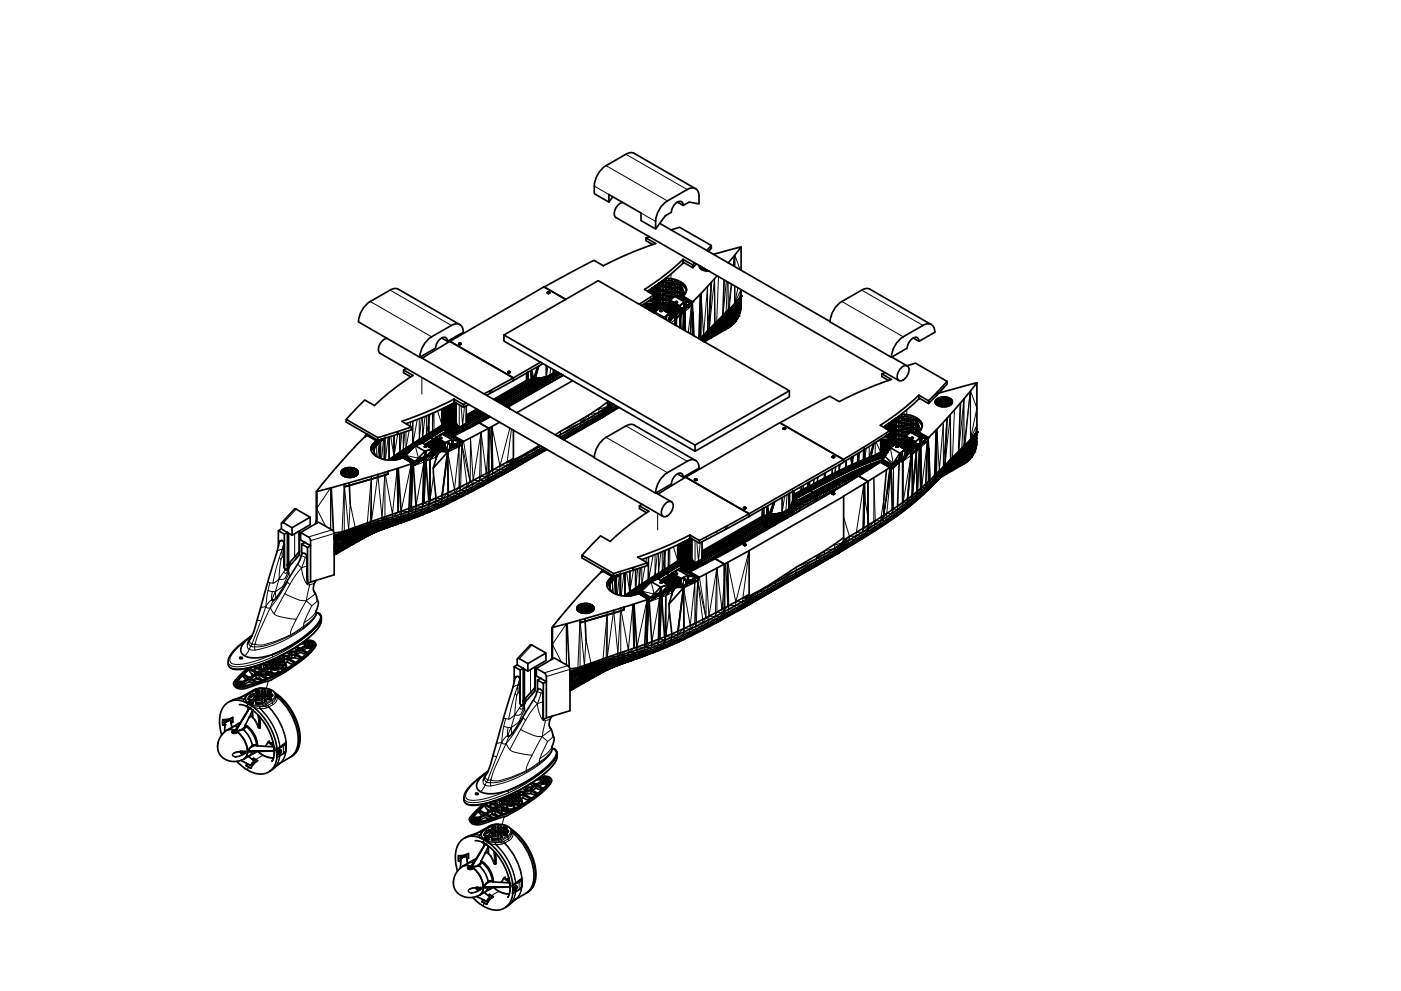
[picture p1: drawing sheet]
<svg xmlns="http://www.w3.org/2000/svg" width="420mm" height="297mm" viewBox="0 0 420 297" stroke-linecap="round" stroke-linejoin="round" font-family="sans-serif">
<!-- layer: Visible -->
<g fill="none" stroke="#000" stroke-width=".51">
<path d="M187.7 46.2l-5.9 3.4a8.4 8.4 0 0 0-3.6 8.4l4.4 2.6 1.2-1.6M187.7 46.2l1.1-.4 1.4 .2 18.4 10.6M182.6 60.6v-2.3l9.6 5.5v2.3l4.4 2.5 2.9-3.9 1.8-1.1M186.8 60.7a3.3 3.3 0 0 0-2.3 4.3l85.1 49.1M193.7 71.3v.8l2 1.2M194.8 71l-1.1 .3 2.9 1.7M196.6 66.4v2.2M196.6 73l-8.7 3.3-6.9 3.3-2.9-1.6-14.9 8 6.5 3.7-6.6-3.7-28.2 16.3 19 11 8.2-4.7M197.9 67l51 29.4M201.3 68.9l2.5-.8 9.5 5.5-1.4 1.5M203.2 60.6l1.7 1 1.8-1 2.9 .5a5.3 5.3 0 0 0-.6-4.2 2.16 2.16 0 0 0-2.9-.1l-5.9 3.4a7.9 7.9 0 0 0-3.6 6.2M204.8 77.7l3 1.7 .5-.6"/>
<path d="M204.8 77.7v.9l3 1.6M204.9 78.9l-5 4.3-5.7 4.1M204.9 77.7l-5.4 4.7-6.2 4.3 2.8 1.7-4.4 2.8M204.9 61.6a1.18 1.18 0 0 0-.8-1.3 1.18 1.18 0 0 0-1.4 .6l-1.1 1.6-.3 1.1M205 78.7l-.2 .2M205.2 78.7l-.3 .2M208.9 79.1l-1.1 1.1v-.8M209.8 79.7l.1 .6M210 79.8l.1 .7M210.3 79.9l.1 .9M213.3 73.6v.8l-.9 1M214 76.2l8.2-2.1-3.8 4.7"/>
<path d="M222.2 74.1v6.9M117 87l-5.9 3.4a7.8 7.8 0 0 0-3.6 6.1l18.4 10.6M117 86.9l1.1-.4 1.4 .2 18.4 10.6M164.2 87.7l.2 .3 .4-.2M164.2 87.7v.1M164.2 87.7v.2l.1-.3v.3l.1-.3v.4M164.4 87.6l.1 .4M164.5 87.6l.2 .3M164.7 87.6v.3M164.7 87.6l.1 .3v-.2M193.4 91.3v.9M193.7 91.3v1.1"/>
<path d="M194 91.3v1.2M194.3 87.2v.2M194.4 92.7v-1.4l.1 1.5M194.5 87.1v.4M194.6 87v.6M194.7 90.1l-.1 .1M194.7 91.3l-.1 1.6M194.8 91.3l.1 1.7M194.9 86.8v.9M195 91.3v1.8M195 86.7v1.1M195 89.9v.3"/>
<path d="M195.1 91.3l.1 1.9M195.1 86.7l.1 1.1M195.3 86.6v1.3M195.3 91.3v2M195.3 89.7v.6M195.3 91.3l.1 2M195.4 86.5v1.5M195.5 86.5l.1 .1zM195.5 86.5l.1 .1-.1-.1M195.5 86.4l.1 .1M195.6 86.6h.1M195.6 86.4l.1 .1-.1-.1"/>
<path d="M195.6 93.4v-2.2l.1 2.3M195.6 86.4l.2 .3M195.6 86.6l.1 .1zM195.6 89.9v.5l-.9-.2M195.6 86.3l.1 .2M195.6 86.5l.1 .2zM195.6 90.4l.3 .1M195.6 86.6v1.5M195.6 89.5v.4M195.6 86.6l.1 .1M195.6 86.5l.1 .2M195.7 86.3h-.1"/>
<path d="M195.7 91.2l.1 2.4M195.7 89.5l-.1 .4M195.7 86.5h-.1M195.7 86.5l.1 .2M195.7 86.5l.1 .2zM195.7 86.7l.2 .2zM195.7 86.7h.1M195.8 86.7l.1 .2M195.8 86.2l.1 .3M195.8 86.3l.1 .1M195.8 86.2h.1M195.8 86.7l.1 .2z"/>
<path d="M195.8 86.2v.1M195.8 86.7h.1M195.8 86.3h.1M195.8 86.4l.1 .2M195.8 86.4h.1M195.9 86.6v.3M195.9 86.6v.1M195.9 86.3h.1M195.9 89.4l.1 1.2M195.9 86.9l-.2-.2v1.4M195.9 91.2v2.4M195.9 86.9l-.1 1.3"/>
<path d="M195.9 86.3v.2M195.9 86.7h.1M195.9 86.5h.1M195.9 86.3l.1 .2M195.9 86.7v-.3l.1 .6M195.9 86.5l.1 .2M196 90.6v-1.4v1.4l.2 .1v-3.7l-.1 2.2-3.7 2.4M196 87l-.1 1.3M196 87v1.3v-1.3M196 89.3v1.3M196 91.2v2.4M196 87h.1"/>
<path d="M196 86.1l.1 .4M196 87v1.3M196 86.7v.3M196 86.5l.1 .2M196 86.7h.1M196 86.1l.2 .2M196.1 87l-.1-.3 .2 .3M196.1 87h.1M196.1 93.7l1.8-1.3 2.8 1.6M196.1 86.7l.1 .3M196.2 86l.1 .3M196.2 87l-.1-.3 .1 .3"/>
<path d="M196.2 86.3v.4l-.1-.2 .3 .2h-.2M196.2 86.3l.2 .4M196.2 86.3l.1 .2zM196.2 86.7l.1 .3M196.2 86.7l.2 .3M196.2 93.6v-2.4l-.2 2.5M196.2 87l-.1 1.5M196.3 87l.2 3.8-.3-.1zM196.3 86.3l.1-.1v.2zM196.3 87h-.1M196.3 93.5l2.8 1.6M196.4 85.9h-.2"/>
<path d="M196.4 93.4l.1-2.2-.2 2.3M196.4 86.4l.2-.1v.3zM196.4 86.2l.2-.1v.2zM196.4 86.7l.3 .1M196.5 91.2l-.2 2.3M196.5 86.9l-.2-.2 .1 .3M196.5 93.3v-2.1v2.2M196.5 86.9l-.1 .1M196.5 85.7v.1M196.6 85.7h.1M196.5 85.8l-.2 .1M196.5 85.8h-.1"/>
<path d="M196.6 86.9l.2 3.9h-.3zM196.6 86.9l-.2-.2 .1 .2M196.6 86.9h-.1M196.6 85.7l.3-.1zM196.6 85.8l-.2 .1v.3M196.6 86.1l.2-.1v.2zM196.7 93.2l.1-2-.2 2M196.7 85.8l-.1 .3M196.7 86.5l.1-.3 .1 .2-.2 .1h.3M196.7 86.5l-.3 .2M196.8 85.5l.2-.1zM196.8 85.5l-.2 .2"/>
<path d="M196.8 86.7l-.2-.1 .1 .2M196.8 93.1v-1.9v1.9M196.8 86.7l-.1 .1M196.8 85.8v.2M196.8 86.7l.2 4.2-.2-.1zM196.8 86.7l.2-.2v4.4M196.8 86.7l-.1-.2 .1 .2M196.8 86l.2 .1M196.8 86.7h.1M196.9 85.6l.2-.2zM196.9 86.4h.2zM196.9 85.9l.2-.1z"/>
<path d="M197 85.6l-.2 .2M197 90.9l.1-4.5v4.6M197 86.1l-.4 .2 .1 .2M197 90.9v.3M197 91.2v1.8M197 91.2l-.1 1.9M197 90.9l-3.7 .1M197 91.2l-4.2 .1M197 85.4h.1M197.1 86.2v.2zM197.1 91v1.9M197.2 86.1l-.2-.1 .1 .2"/>
<path d="M197.2 85.2v.1M197.2 86.3l.2 6.4v-1.7M197.2 86.3l-.1 4.7M197.2 85.3l.4-.3zM197.2 85.3l-.2 .1 .4-.1M197.2 85.3h-.1M197.4 85.6l-.3 .2M197.4 85.9l-.4 .2-.1 .3 .1-.3M197.4 85.9l-.1 .3-.1-.1M197.4 85.9v.1M197.4 85.3l-.3 .1M197.4 86l-.1 .2-.1-.1"/>
<path d="M197.4 91l-.1 1.8M197.4 91l-.1 1.7M197.4 85.4l-.4 .2M197.4 85.6l.3-.1zM197.4 85.6v.3zM197.4 86l.3 5M197.4 86v5M197.4 86h.1M197.5 85.7l-.1 .2 .2-.2M197.6 85h-.1M197.6 85l-.2 .1M197.6 85l-.1 .1"/>
<path d="M197.6 85l-.3 .3M197.6 85.7l.1 5.3M197.7 84.9l.4-.1-.4 .1M197.7 85.5h.1M197.7 91v1.5M197.7 85.5l-.1 .2M197.7 85.5v6.9M197.8 85l-.6 .3M197.8 85l-.4 .3M197.9 85l-.8 .8M198 84.8l.1-.2 6 .9M198 85l.1 3.7-.4-3.2z"/>
<path d="M198 85l-.6 .4M198 85l-.6 .6M198 84.7v.1M198 84.8h-.3M198 93.2l.1 .1M198 93.2h.1M198 93.2l.1-.1v.2M198.1 84.8v.8l2.6-.2 2.5 .6M198.1 84.8l-.5 .2M198.1 84.8l-.8 .5 .5-.3M198.1 84.8l-.3 .2M198.1 84.8l-.1 .2"/>
<path d="M198.1 93.3h.1M198.1 84.8v7.7M198.1 93.3v-.3v.3M198.1 88.5v-.3l4.2 .6M198.1 89.8v-.3l2.9 .4M198.1 92.1l2.1 .3-.3 .3-1.8-.3zM198.1 89.8v1l.7-.1v-.8M198.1 88.5l3.9 .6M198.1 88.5v.2M198.1 89.8l2.8 .4M198.2 93.3v-.3v.3M198.2 93.3h.1"/>
<path d="M198.2 93l.1 .3 .1-.3M198.3 93h.1M198.4 93.3v-.3v.3M198.4 84.6l-.3 .2M198.5 84.3l5.6 .8M198.5 93.3h-.3M198.6 93.2l-.1-.2v.3M198.6 93.2l-.1 .1M198.6 93.2h.1M198.8 84l-.2 .2M198.8 86v.8l-.7 .1M198.8 87.3v.8l-.7 .1"/>
<path d="M198.8 88.6v.8l-.7 .1v-.8M198.8 84.7v.8M198.8 91.2v.8M198.8 92.5v.4M199.1 95.1l-.1 .3M199.4 93.2l.3-.2 2.8 1.7M199.5 93.3l3 1.4M199.6 93.3l2.8 1.5M199.6 83.4a6.9 6.9 0 0 1 6.1 2.5 2.23 2.23 0 0 1-.9 2.9l3 1.7M199.7 92.9l3 1.5M199.7 83.4v.7h-.9M199.7 86.1v.6l-.9 .1"/>
<path d="M199.7 87.4v.6l-.9 .1M199.7 88.8v.5l-.9 .1M199.7 90.1v.5l-.9 .1M199.7 84.8v.6M199.7 91.4v.5M199.7 92.7v.2M199.7 86.7h1M199.7 88h1M199.7 90.6l1 .1M199.9 92.7l-.2 .2M199.9 92.7h.1M200.2 92.4l2.8 1.6z"/>
<path d="M200.2 92.4l2.8 1.6M200.4 92l2.8 1.7zM200.4 92l-2.3 .1M200.5 91.8l2.9 1.5 1.5-.7M200.6 91.5l-2.5-.4v-.3l2.6 .4 2.9 1.6 .1-.3M200.7 86.3v.4l.9 .2M200.7 87.6v.4l.9 .1M200.7 83.5v.6h-1M200.7 84.1l1.7 .3M200.7 88.9v.5l-1-.1M200.7 90.2v.5h.2M200.7 85v.4"/>
<path d="M200.7 94l1.6 .9-1.6-.7M200.7 91.2l2.9 1.6-3-1.4zM200.7 94l-1.6 1.1M200.7 94v.2M200.7 94.2v.1M200.7 94.3l1.3 .7M200.7 94.3l1.3 .8-1.3-.7M200.7 94.3l.1 .3M200.8 91l2.9 1.5-3-1.3zM200.8 94.5l1.1 .6M200.8 94.6h.1M200.8 94.6l.1 .3"/>
<path d="M200.8 94.6l.9 .6M200.8 94.7l.9 .5-.9-.5M200.9 90.7l2.8 1.5v.2l-2.8-1.7-.1 .3 2.9 1.5M200.9 94.8l.6 .4M200.9 94.9l.6 .3-.6-.3M200.9 94.9h.1M200.9 94.9l.2 .1M201.1 95l.2 .2M201.1 95.1l.4 .1M201.5 95.2h.1M201.6 86.4v.5l.8 .1M201.6 87.7v.4l.8 .2"/>
<path d="M201.6 89v.5l-.9-.1M201.6 83.6v.6M201.6 85.1v.4M201.7 95.2l-.8-.5 .8 .5M201.7 95.2h-.2M201.7 95.2h.1M201.9 95.1l-.2 .1M202.3 88.8l-1.4 1.2v.3l2.9 1.5v.2l-2.9-1.6 2.9 1.6-.1 .2-2.8-1.8v.3M202.3 88.8l2.9 1.7M202.4 94.8l-.5 .3M202.4 83.8v.6l.8 .3M202.4 86.5v.5l.8 .3"/>
<path d="M202.4 87.8v.5l.8 .3M202.4 85.2v.5M202.5 94.7l-3-1.5 3 1.5M202.5 94.7l-.1 .1M202.5 94.7h.1M202.5 90.5v.1M202.6 90.5l.1 .2v-.3h.3a.24 .24 0 0 1-.2 .3 .24 .24 0 0 1-.3-.2M202.6 90.5h-.1M202.6 97.5l.2-2v2.1M202.7 90.4l.1 .3zM202.7 94.4l-.2 .3M202.8 94.4l-3.1-1.5 3 1.5"/>
<path d="M202.8 94.4h-.1M202.8 90.4v.3M202.9 90.4v.3M202.9 94.2l.1-.2-.5 1.8-.1 1.6M202.9 94.2l-3-1.5 2.9 1.7M202.9 94.2l-.1 .2M203 90.4v.3M203 94l-3.1-1.3 3 1.5M203.1 90.5v.1M203.2 85.3v.7l.7 .3M203.2 84v.7l.7 .3M203.2 86.6v.7l.7 .4"/>
<path d="M203.2 88v.6l.7 .3M203.2 93.7l-3-1.3 .1-.3 2.9 1.6-.1 .3M203.6 92.8l-.1 .3-2.9-1.7-.2 .6 3 1.3-.2 .4M203.8 98.2l.3-3.7-.3 3.7M203.9 85.4v.9l.4 .2M203.9 84.4v.6l.4 .2M203.9 86.7v1h.2M203.9 88.1l.1 .9M204.1 85.5v-.4l1.3 3.1M204.1 86.5l.8 2.2M204.1 87.7l.4 1.3M204.1 86.5l-6-.9v.3l6 .9"/>
<path d="M204.1 87.7l-6-.8v.3l6 .9M204.1 85.5l1.2 2.8M204.1 86.5l.9 2.1M204.3 85.9v.6l.4 .3M204.3 87.8l-.2-.1 .5 1.2M204.3 84.6v.6l.6 .4v-.6M204.3 87.2v.6l.4 .3M204.3 88.5l-.1 .6-1.9-.3M204.4 89.1l2.7 1.6M204.4 89.1l2.8 1.6M204.5 89l2.9 1.7M204.5 89l-.1 .1"/>
<path d="M204.7 88.9l-.2 .1M204.7 88.9l2.9 1.7M204.8 88.8l-.1 .1M204.9 85.6l.4 .5M204.9 92.7h.1M204.9 92.7l.1 .1M204.9 92.6v.1M204.9 92.6l-1.5 .7 .1-.2M204.9 92.7l.3 .1M204.9 92.8l.3 .1M204.9 92.6l.4 .2M205 92.8l.1 .1"/>
<path d="M205 92.5l.3 .2-.3-.2M205 92.8l-2 1.2M205 92.8v.1M205 92.5l-.1 .1M205 92.5l.3 .2M205 92.4v.1M205 92.4l.4 .2M205 92.4l.4 .3M205 92.9l-.9 1.6M205 92.9h.1M205 92.9v.9M205 93.8l-.2 4.9"/>
<path d="M205 93.8l.2 5.2M205 92.3v.1M205 92.3l.4 .3M205 92.3l.4 .2M205 92.3h.1M205.1 92.2l.4 .2-.4-.2M205.1 92.2l.4 .2M205.1 92.2l-.1 .1M205.1 92.1v.1M205.1 92.9h.1M205.1 92.1l.4 .2M205.1 92.1h.1"/>
<path d="M205.2 92.1h-.1M205.2 92.9h-.2M205.2 92.9h.1M205.2 92.1l.3 .2M205.2 90.5l-1.4 1.3-2.9-1.8 2.9 1.7M205.2 92v.1M205.2 92.8v.1M205.2 92l.3 .2M205.2 90.5l1.9 .2M205.3 92l.2 .2M205.3 92l.2 .1M205.3 92h-.1"/>
<path d="M205.3 92.8l-.4-.2 .4 .2M205.3 92h.1M205.3 85.4v.7l.4 .5M205.3 92.7l-.1 .1M205.3 92h.2M205.4 92h.1M205.4 93.4l-.2-.6-.2 1M205.4 92.6l-.4-.2 .4 .2M205.4 93.4v5.7M205.4 93.4l.1 5.8M205.4 92.5l-.1 .2M205.4 92.5v.1"/>
<path d="M205.4 92.5h.1M205.5 92.4l-.1 .1M205.5 92.4h.1M205.5 92.1h.1M205.5 92.3v.1M205.5 92.3h.1M205.7 85.9l.1 1.3v-.7M207.1 90.7l.3 .1M207.1 90.7l-2.7-1.6 2.8 1.6M207.1 90.7l-1.6 1.5M207.4 90.7l-3-1.6 3 1.6M207.4 90.7h-.2"/>
<path d="M207.4 90.7h.1M207.4 90.8l-1.9 1.5M207.4 90.8l-.3 9.3M207.6 90.6l-.2 .1M207.6 90.6l.2 9.9v-6.9l.3 7.1M207.6 90.6h.1M207.8 90.5l-.2 .1M209.8 80.1l-.1-.5a1.99 1.99 0 0 0 2.4 1.6h.5M210.2 88l-.1 13.4v-13.3l-.5 13.4M210.6 80.1l.1 .8M211 80.4l.1 .7M211.5 80.6v.6"/>
<path d="M211.9 80.9l.1 .3M212.4 81.2h.1M212.6 99.5l1.7-1.3-1.9 2 1.7-1.4-1.9 2.1 1.7-1.6-2 2.2 1.7-1.6-2.1 2.2 1.8-1.7M212.7 98.7l-2.9 2.9M213.3 84.6l-.6 14.1M213.9 99.8l-.6 .6M214.2 99.7l-.4 .6-2 1.6 .2-.1M214.2 99.7l4.3-3.9-.2 .8-1.1 .4-3.4 3.3-1.8 1.5M214.6 98.2l-.7 1.1h.3l-.9 1.1M214.7 99.2l-1.9 1.7 .6-.6M214.7 99.2l1.2-1.1-1.7 1.6zM214.8 97.6l-.5 .6"/>
<path d="M214.9 97l1.8-1.5-1.9 2.1 1.8-1.6-2 2.2M214.9 97l-4 4.2M215.1 82.7l-7.3 7.8M215.1 98.6l-1.5 1.5M216 97.3l1-1-3.5 3.9 2.5-2.9-1.8 2M216.3 97.3v.2l-2.2 2.1zM216.3 97.5l1.2-1.2-1.6 1.8zM217 96.3l-1.4 1.8 2.2-2.5-3.1 3.6M217.2 83.9l-.4 10.6-4.1 4.2M217.2 95.9l1.2-1.4-3.8 3.7M217.2 95.9l-2.8 2.9M217.9 95.3l-1.2 1.6z"/>
<path d="M217.9 95.3l.2-.2-.3 .5 .9-.5-1.2 1.2M218.1 97.3l-2.9 2-.3 .6-1.5 1M218.1 97.3l-.3 .7-1.1 .3-1.8 1.6M218.2 94.8l-1.3 1.8 .1-.3M218.2 94.8l-1.2 1.5M218.3 96.6l-2.7 2.1-.4 .6-1.8 1.6-1.4 .9M218.3 96.6l-.2 .7-1.2 .3-3.5 3.3M218.3 96.6l1.3-1.1-.1 .8zM218.5 94.2l-1.9 1.8 1-1.2-.9 .7 1-1.1M218.5 94.2l-.3 .6-1 1.1M218.5 95.8l1.3-1.1-.2 .8zM218.5 93.9l-.9 .9"/>
<path d="M218.6 93.5l1.7-1.9-1.8 2.3M218.7 95.1l1.2-1.2-.1 .8zM218.7 92.6l-1.9 1.9M218.9 94.4l-.4 1.4-1 .5M219.1 93.7l-1 1.4 .1-.3M219.1 93.7l-1.3 1.9 1.1-1.2M219.1 93.7l-.2 .7M219.5 96.3l-.2 .8-1.2 .2M219.5 96.3l-1.4 1M219.6 95.5l1.3-1.1-.1 .9zM219.8 94.7l1.2-1.1-.1 .8zM220 93.1l-.1 .8-1 .5"/>
<path d="M220.1 97l-1.1 .9-4.5 2.6 1.9-1.5-1.5 .9M220.2 92.1l-2 2.7zM220.2 92.1l-1.1 1.6M220.2 92l-1.8 2.5zM220.2 92.3l-1.3 2.1M220.2 91.8l-1.7 2.4zM220.2 92.1v.2M220.3 91.4l-2.6 3zM220.3 91.4l-.1 .4-1.7 2.1M220.3 91.4v-.1l-5.4 5.7M220.3 91.1l1.5-1.8-1.5 2.1M220.5 96.5l-.4 .5-.8 .1"/>
<path d="M220.7 96.2l-.2 .3-1.2 .6-.9 1.2-.6-.3-.2 .8-1.2 .2 2.9-1.9M220.8 96.1h.1M220.8 96.1l-1.5 1M220.8 95.3v.8M220.8 95.3l.4 .2M220.8 95.3l-1.3 1M221 93.6l1.2-1.1-1.1 .2-.1 .9-1.1 .3 2.3-2.4-.3 2.4-1 .5 .7 .4-.8 .5M221 93.6l1-.2-1.1 1M221.1 91.9v.8l-1.1 .4zM221.2 95.5l-.4 .6M221.2 91l-1 1.3v-.2M221.2 91l-.1 .9-.9 .4"/>
<path d="M221.2 91l-1 1.1M221.3 90.5l-1.1 1.6M221.4 95l-.2 .5M221.8 89.5l.3-.5-1.8 2.6 1.5-2.2-1.5 2M221.8 89.5l-1.6 2.5zM221.8 89.5l-1.6 2.6zM221.8 89.5l.3-.5-.3 .5M221.8 89.5l-1.6 2.3zM221.9 93.9l-.5 1.1-.6 .3v.8l-1.3 .2M222.1 89l-.3 .6 .4-.4-.9 1.3zM222.2 86.8v2.9l-.9 .8M222.2 88.8h.1"/>
<path d="M222.2 89.7v.9l-1 .4zM222.2 90.6v.9l-1.1 .4zM252.5 90.4l6.5-3.7 1.5-.2 18.8 10.8M252.5 90.4a7.8 7.8 0 0 0-3.6 6.1l18.4 10.6M116.1 101.4a3.3 3.3 0 0 0-2.4 4.3l85.2 49.1M121 110.9v.8l2.2 1.3M121.8 110.4l-.8 .5 2.9 1.7-6.2 4.3-5.4 4.7-2.9-1.7-5.6 5.8 9.5 5.5 10.1-3.2-2.9-1.7 8.7-3.4 7-3.3M126 107l52.2 30.1M126.6 107.4l8.3-5.1 19.1 11M129.4 101l6-3.5a2.16 2.16 0 0 1 2.5-.2 2.16 2.16 0 0 1 1 2.3l-4.7 2.7-1.8-1M129.4 100.9a7.8 7.8 0 0 0-3.5 6.2M134.2 102.3a1.18 1.18 0 0 0-.9-1.3 1.18 1.18 0 0 0-1.3 .7l-1.1 1.5-.3 1.2-4.7 2.7"/>
<path d="M136.2 119.6l2.8 1.7 .9-.5M136.2 119.6v.8l2.8 1.7 1.6-.9M137.7 102.9v.3M137.9 102.9l-.2 .3M137.9 102.9v.4M138 102.9l-.1 .4M138.2 102.9l-.1 .3-.1-.3v.4M138.2 103v.2zM138.2 103v.2M138.3 103.1l-.5 .2-.2-.3v.2M147 117.1v.8M151.1 100.4l28.3-16.3 57.3 33-28.3 16.3z"/>
<path d="M151.1 100.4v1.8l57.3 33.1v-1.9M152.3 111.6h.7M152.3 111.6l.1-.2-.1 .3M152.3 111.5v.1M152.4 111.4v.3M152.5 111.4l-.1 .3M152.7 111.3l-.2 .4M152.7 111.3v.4M152.9 111.7l-.2-.4v.4M153 111.4l-.1 .3M153 111.5v.1M154 113.3l-8.8 4.8"/>
<path d="M154 114.1l-8.1 4.4M154 113.3v.8M157.9 114l.5 1.3M157.9 111.8v2.2M157.9 114l-9.9 5.7M158 114h-.1M158 114h.1M158 111.7v2.3l.3 .8M158 114l.3 .8M158.1 111.7l.1 2.2M158.2 113.9l.2 .4M158.2 115.9l-.2-.9-9.1 5.2"/>
<path d="M158.2 115.9l-.2-.4-8.6 5M158.2 115.9l.3 .2M158.2 115.9l.5 .7M158.2 111.6v2.3M158.3 114.8l.1 .5M158.3 111.6l-.1 2.3M158.3 113.9l1-.1-.9 .5zM158.4 115.3l.2 .5M158.4 114.7v.1M158.4 114.8h-.1M158.4 114.8l.1 .5M158.5 115.3h-.1"/>
<path d="M158.5 116.1l-.6-1.6-9.5 5.4M158.5 117.3l.3 .5h.3M158.5 117.3l.6 .8M158.5 116.1l.2 .5M158.5 117.3l-.2-.5-7.6 4.4M158.5 117.3l-7.3 4.2M158.6 115.8v.3M158.6 116.1h-.1M158.7 116.6l.1 .5M158.7 116.4l5.4-1.7-5.3 1.9zM158.7 117.9l-6.9 3.9M158.7 117.9l-6.9 4"/>
<path d="M158.7 117.9l.2 .4M158.8 117.1l-.7-1.1-8.2 4.8M158.8 117.1l.4 .5M159 118.2l-.3-.4-7 4M159.1 117.8l-.9-1.5-8 4.6M159.1 117.8l.2 .2M159.1 117.8l.1 .3M159.3 113.7l.7-.4zM159.3 113.7l.6-.4-.6 .4M159.3 113.7l.5-.3zM159.3 113.8l-.9 .5M159.3 113.8l-.9 .9"/>
<path d="M159.4 113.8h.1M159.4 113.5l.2-.1-.2 .2M159.6 113.4l-.2 .1M159.7 113.4l-.4 .2M159.9 113.3l-.6 .4M159.9 113.9l.7-.4zM160 113.3l-.7 .5M160.1 113.3l-.8 .5M160.1 113.3l-.7 .2M160.1 113.3h.2M160.2 113.3l-.9 .5M160.3 113.3l-.9 .5"/>
<path d="M160.3 113.3h.1M160.4 113.3l-1 .5 1-.5M160.4 113.3h.1M160.4 113.3l-.9 .6 1-.5M160.5 113.3v.1M160.5 113.4l.1 .1M160.5 113.4l-.9 .5 1-.5M160.5 113.7h-.1M160.5 113.7l-.1 .1M160.6 113.6l-.5 .3 .4-.2M160.6 113.5h.1M160.6 113.5l-.1 .2"/>
<path d="M160.6 113.5l-.5 .4 3.8-.4M160.6 113.5l3.3-.1-3.3 .1M161.7 116.6l-2.5 1M162 116.4l-2.8 1.2M162.8 109l-8.8 5.1M163.8 113l-3.2 .5M163.8 113h1.2l-1.1 .4M163.8 109.6v3.4M163.8 113l.1 .4M163.9 113.4l-3.3 .1M163.9 113.5l-5.5 1.2v-.4M163.9 113.5v.2"/>
<path d="M163.9 113.7l-5.5 1.1 5.5-1M163.9 113.7l-5.5 1M163.9 113.8l-5.4 1.5M164 114.3l-5.4 1.5-.1-.5M164 114.3l-5.4 1.8 5.5-1.5M164 114.3l.1 .3M164 114.3l-5.4 1.5M164.1 114.7l1.2-.2-1.1 .6zM164.1 114.6l-5.4 1.8-.1-.3M164.3 115.2l-5.4 1.9-.2-.5M165 112.4l1-.2-1 .8M165 112.4l-1.2 .6"/>
<path d="M165 113l-1.1 .8v-.1M165.1 113.7l-1.1 .6-.1-.5M165.1 113.7l-1 .9M165.3 114.5h.2M165.3 114.5l-.2 .1M165.7 114.3l-.4 .2M166 111.9v.4zM166 110.8v1zM166 111.9l-1 .5M166 111.9h.1M166 112.3l.1 .1M166.1 112.4v.3z"/>
<path d="M166.1 112.6l-1.1 .4M166.1 112.7v.2M166.1 112.9l.1 .4zM166.1 112.8l2.1-.7-1.9 1.3M166.1 112.9h.1M166.1 113l-1 .7M166.2 113.2l-1.1 .5M166.3 113.4l.1 .4zM166.3 113.7l-1 .8M166.4 113.8h.1M166.4 113.8v.1M166.9 111.3l-.9 .5"/>
<path d="M167.4 111.6l-1.3 .7M167.6 111.7l-1.5 1.1M168.3 112.8l.6-.3-16.7 9.6M168.4 112.8l-2 1M171.7 114.1l-16.7 9.6M210.8 102.1h-.1M210.9 101.2l1.5-1-1.6 1.9 1.4-1.2-1.3 1.4M210.9 101.2l-.6 .7M211 102.3l.9-.8-.8 .9M211.2 102.4l.3-.3-.3 .3M211.5 102.3l1.9-1.4-.4 .5zM212 101.8l-.6 .5"/>
<path d="M212.3 101.4h.1M212.4 101.3l1.8-1.6zM213 101.4l1.9-1.5-.4 .6zM213.3 100.4l.2-.2-2.2 2.3M213.4 100.3l1.7-1.7zM236.7 117.1v1.9l-28.3 16.3M264.4 112v.9l2.1 1.1M265.5 111.7l-1.1 .3 3 1.7a108.7 108.7 0 0 0-15.7 6.7l-2.9-1.6-14.9 7.9 19 11 13.9-8.6-2.8-1.6 6.2-4.4 5.4-4.7M267.4 107l4.7 2.7M270.4 110.1a1.26 1.26 0 0 1 1.7-.4 1.26 1.26 0 0 1 .5 1.7 2.83 2.83 0 0 1-3 2.7 2.84 2.84 0 0 1 .8-4zM270.9 101l5.9-3.5a2.16 2.16 0 0 1 2.5-.2 2.16 2.16 0 0 1 1 2.3l-4.7 2.7-1.7-1M270.9 101a7.8 7.8 0 0 0-3.6 6.1"/>
<path d="M272 109.6l2.5-.8 9.5 5.5-5.5 5.8-3-1.6M275.5 118.5v.8l3 1.7M275.6 119.6l-5 4.3-5.7 4.1M275.6 102.3a1.18 1.18 0 0 0-.8-1.3 1.18 1.18 0 0 0-1.4 .7l-1.1 1.5-.2 1.2-4.8 2.7M275.8 119.4l-.3 .2M275.9 119.5l-.3 .1M280.7 119.8a3.2 3.2 0 0 1 4.9 .5 2.54 2.54 0 0 1-3.3 1.6 1.53 1.53 0 0 1-1.6-2.1zM280.7 119.8l.1 1.5M280.9 119.6l.2 1.9M281 118.5l-2.5 2.5v-.9M281.2 119.4l.3 2.3M281.5 117.8l11.5-3-9 10.6-5.5 5.8"/>
<path d="M281.5 119.2l.3 2.6M281.9 119.1l.3 2.8M282.4 119l.3 2.9M282.8 119l.3 2.9M283.3 119l.3 2.9M283.5 119l.3 2.9M283.9 119.1l.3 2.7M284 114.3v.8l-3 3.4v-.9M284.3 119.2l.3 2.5M284.7 119.3l.2 2.2M285.1 119.6l.2 1.5M285.3 119.7l.1 1.3"/>
<path d="M285.4 119.8l.1 1.1M285.5 120v.8M293 114.8v15.6l-1 .8M103.8 125.7v.8l9.5 5.5 10-3.2 .1-.8M109.4 130.9l.7-.6v.2zM109.5 130.8l-7.9 8.4-6.7 8.1M109.6 130.7l-.1 .1M109.6 130.7v.1M109.9 130.5l-.3 .2M110 130.1l.1 .2-.2-.1-.2 .3M110.1 130.5l2.7 1.6v-.2l-1.2-.7M110.1 130.3l1.5 .9"/>
<path d="M110.2 130.2l1.4 1M111.3 134.9l.3-.8 1.1 2.5M111.4 133.9l.2-.5v.8M111.6 134.1v-.7l-.2 1.1v-.6a3.1 3.1 0 0 0 2.5 3.4 8.8 8.8 0 0 0 7.1-.2M111.8 134.4l.2-.2zM111.8 134.4v.1M111.8 134.6v.1M111.8 134.6h.1M111.8 134.3l-.1 .2M111.8 134.3v.1M111.8 134.5h.1M111.9 134.4l-.1 .1"/>
<path d="M111.9 134.5l-.1 .1M111.9 134.5v.1M111.9 134.4v.1M111.9 134.4h.1M111.9 134.3v.1M112 134.5l-.1 .1M112 134.4l-.1 .1M112 134.2l-.2 .2M112 132.9l-.4 .5M112.1 134.3l-.2 .3M112.1 134.2l-.1 .1M112.1 134.2l-.1 .2"/>
<path d="M112.1 134.2h.1M112.2 134.1l-.1 .1M112.2 134.1l-.3 .4M112.3 134l-.3 .4M112.3 134l-.2 1.5M112.5 132.4v.1M112.6 132.3l-.6 .6v1.1l-.2 .3M112.8 132.1l-.2 .2v.8M112.9 131.7l-.1 .3M113.2 132.9l-1.2 1.1 .6-.9M113.2 132.9l-.6 .2M113.2 133.1l-.9 .9"/>
<path d="M113.3 133l-1.1 1.1M113.3 133l-1.2 1.2M113.3 131.2v.8M113.3 132.9l-1.3 1.3M113.4 132.8l-1.6 1.6M113.4 132.7v.1M113.4 132.7l-.2 .2M113.4 132.8l-.1 .1M113.4 132l-.8 1.1M113.6 131.9l-.4 .7 .4-.7M113.9 132.5v4.8M114.1 131.8l-.7 .9"/>
<path d="M114.5 132l-1.2 1M114.5 132l-1.3 1.1M114.5 131.7h-.4M114.5 131.7l-1.1 1M114.8 131.5l-.3 .2M115 131.5l-1.6 1.3M115.1 131.5l-1.8 1.4M115.1 131.4l-.6 .6M115.3 131.4v6.3M116.7 131v6.8l-.2 .1M116.7 137.9h.1M117.7 137.9l11-7.4-11.3 7.4"/>
<path d="M118.2 130.5v6.3l-1.5 1.1M118.2 137l.1 .1-1.2 .8M118.2 137l-1.3 .9M119.1 129.4v.8M119.9 135.6l-1.7 1.4M119.9 129.9v5.6l-3.2 2.4M120.9 137.2l2.8 1.6zM121 137.1l3 1.7M121.1 137l.3-.2 2.8 1.8M121.1 137v.1M121.4 136.8l.1-.1 2.7 1.9M121.9 137.8l2 1"/>
<path d="M123.1 135.1l-3.9 2.6M123.4 139l-.1 13.2M123.4 134.7l-4.5 3.1M123.6 138.9l-.2 .1M123.6 138.9h.1M123.7 138.8l-.1 .1M123.9 134.3l-5.3 3.5M123.9 138.8l-.5 .2M123.9 138.8l-2.9-1.7 2.9 1.7M123.9 138.8h.1M124 138.8h-.1M124 138.8l.8 12.8"/>
<path d="M124.2 138.6l-3.1-1.6 2.9 1.8M124.2 138.6l-.2 .2M124.2 138.6l.2-.2-.4 .4M124.2 138.6l-2.9-1.7 2.9 1.7M124.2 138.6h.1M124.3 133.8l-6 4.1M124.5 133.6l2.1-.8 5 2.8-2.9-1.6 .5-.3M124.5 133.6l2.9 1.7-1.9 2M124.5 133.6l-3 3.1 2.9 1.7M125.5 137.3h1.5M125.5 137.3l-1.1 1.1M127 137.3l.4 .3-.4-.2 .6 .1"/>
<path d="M127 137.3l.5 .3M127 137.4l.4 .3-.4-.3M127 137.4l.4 .3M127 137.3v.1M127 137.5l.1 .1M127 137.5l-3 1.3M127 137.5l.4 .2M127 137.4l-2.6 1M127 137.2l.6 .3-.6-.3M127 137.2v.1M127.1 137.1l.5 .4-.5-.3M127.1 137.2h-.1"/>
<path d="M127.1 137.6h.1M127.1 137.1l.6 .4-.6-.4M127.1 137.6l.1 .1M127.1 137.1v.1M127.1 137.1l.5 .4M127.1 138.5v12.3M127.1 137.1h.1M127.1 138.5l-.4 12.4-1.9 .7M127.1 137l.7 .4M127.1 137v.1M127.2 137h.1M127.2 137l.6 .3"/>
<path d="M127.2 137l.6 .3-.6-.3M127.2 137.7l-.2-.2 .4 .2M127.3 136.9l.5 .3M127.3 133.9l.1-.1v.2M127.3 133.9v.1M127.3 134h.1M127.3 136.8l.5 .4M127.4 136.8l.4 .3-.4-.3M127.4 134l.1-.3-.1 .3M127.4 134l.1 .1M127.4 136.8l.4 .3zM127.4 137.6l-.3 .9"/>
<path d="M127.4 136.8l-.2 .2M127.4 136.8l.4 .2M127.5 134.1v-.4v.4M127.5 134.1h.1M127.5 136.8l.3 .2M127.5 136.8h.1M127.5 136.8h-.1M127.5 133.7l.1 .4M127.6 136.8l.2 .1M127.6 136.8l.2 .1-.2-.1M127.6 134.1h.1M127.6 136.8h.1"/>
<path d="M127.6 134.1v-.4l.1 .4M127.6 137.5h.1M127.7 136.8l.1 .1M127.7 133.7l.1 .3M127.7 136.8h.1M127.8 136.8v.1M127.8 136.8h.1M127.8 137.4h-.1M127.8 137.3l-.6-.3 .6 .4M127.8 137.3l-.1 1-.3-.6M127.8 136.9h.1M127.8 134l-.1 .1"/>
<path d="M127.8 136.9l-.2-.1 .2 .1M127.8 136.9v.2M127.8 137.2l-.5-.3 .5 .4M127.9 133.8l-.1 .2M127.9 133.9l-.1 .1M127.9 133.8v.2M128.3 133.7l2-1.2 2.8 1.7-2.9-1.6 2.7 1.9-2.8-1.8 2.7 1.9-2.8-1.7 2.7 1.9-2.7-1.8 2.6 1.9M128.6 130.1l-8.7 5.5M128.6 133.9l1.2-.7 2.7 1.8M129.1 133.8l-.2 .1M129.2 133.7l2.7 1.7-2.8-1.6M129.2 131.1l-3 1.8"/>
<path d="M129.2 133.7l-.1 .1M129.5 134.5l1.8 1.2-1.8-.9M129.5 134.8v-.4l-2.1 .9M129.5 134.8l.1 .3M129.6 134.9l1.3 .9-1.3-.7M129.6 133.4l2.6 1.8-2.8-1.6 2.5 1.8M129.6 135.1l.1 .2M129.7 135.2l.9 .6-.9-.6M129.7 135.3l.8 .5-.7-.5M129.7 135.3h.1M129.8 135.3l.1 .2M129.9 135.5l.1 .1"/>
<path d="M129.9 135.5l.4 .2M130 135.5l.2 .2-.2-.1M130 135.6l.3 .1M130 131.6l-.7-.4-2.6 1.6M130 131.6l.5 .4-2.5 1.5M130 131.6l-2.6 1.6M130.1 132.8l-1.6 1M130.3 135.7l.6 .1-1.9 2M130.3 131.9l-2.5 1.6M130.4 132.3l2.7 1.9-2.7-1.9 2.9 1.5-2.8-1.6 2.8 1.6-2.8-1.8 2.9 1.6M130.4 132.2l-2.3 1.5M130.6 131.7l-.6 1.2-.8 .8"/>
<path d="M130.6 131.7l2.9 1.7M130.6 131.7l-.3 .1M130.7 131.5l-3 1.9M130.7 131.5l-.1 .2M130.7 131.5l2.8 1.7M130.7 131.3l-3.2 2M130.7 131.3v.2M130.7 131.2l-.7 .4M130.7 131.3l2.8 1.6M130.7 131l2.9 1.7M130.8 137v.4zM130.9 135.8l-.1 1.2z"/>
<path d="M131.6 135.6l-.7 .2a11 11 0 0 1-1 4.5M131.6 135.6h.1M131.8 131.3l.1 .1M131.8 131.2l.1 .2M131.8 135.5l-2.7-1.7 2.5 1.8-2.7-1.7 2.7 1.7M131.8 135.5l-.2 .1M131.9 131.2l.1 .2M131.9 131.4h.4M131.9 135.4l-.1 .1M132 131.1l.1 .4M132 131.1h.1M132.1 131.1v.4v-.4l.2 .3"/>
<path d="M132.2 135.2l-.3 .2M132.3 135.2l-2.6-1.9 2.5 1.9M132.3 135.2h-.1M132.3 131.2l.1 .1M132.4 131.4h-.1M132.4 131.3v.1M132.4 131.3h.1M132.5 135l-.2 .2M132.5 127.5l-3.9 2.4v-5.5v5.9l.6 .8 1.3 .9M132.5 127.7l-3.9 2.3M132.5 127.5v.2M132.5 122.6v4.7l.1 .2 .1-.1"/>
<path d="M132.5 127.8l-3.9 2.4v-.3l-8.7 5.7M132.6 127.5h-.1M132.6 127.6l-.1 .1M132.6 127.7l-.1 .1M132.6 134.9l-.1 .1M132.6 127.8h.1M132.6 127.9l-4.7 2.7-9.7 6.4M132.6 128h.1M132.6 128l.1 .1M132.6 127.9h.1M132.7 130.1l1.4-.9-2.2 1.3M132.7 128.1l-4.7 2.7-9.7 6.3"/>
<path d="M132.7 128.1h.1M132.7 130.1l-2 .9v.3M132.7 130.1l2.8 1.6 2.7 .7M132.7 128.1v.1M132.7 130.1l2.6 .7M132.7 128.2l-14.7 9.7M132.7 127.4h.1M132.7 127.4l.1 .2M132.7 128.2l.1 .2M132.8 127.1l.2 .2M132.8 128.2v.1M132.8 122.5v4.6"/>
<path d="M132.8 127.1l-.1 .3M132.8 127.6l-.2 .1M132.8 127.6v.1M132.8 127.7l-.2 .2M132.8 128.3h.1M132.8 127.7h.3M132.8 127.7l.1 .2M132.8 128.3l.1 .1M132.9 127.9l-.2 .1M132.9 127.9l-.2 .2M132.9 128.4v.1M132.9 128.5h.1"/>
<path d="M132.9 128.5l-4 2.3 .1 .1-4.1 2.6M132.9 128.5l-7.3 4.7M132.9 127.3l-.1 .1M132.9 130.2l1.4-.8-1.3 .8M132.9 127.3l.1 .1M133 127.5l.1 .1M133 128.6h.1M133 127.4l-.2 .2M133 128.6l-3.9 2.4 .1 .1M133 127.3h.1M133 127.3h.3l-.3 .1M133.1 127.7l-.3 .6"/>
<path d="M133.1 127.6v.1M133.1 127.7l-.2 .2M133.1 128.7h.1M133.1 127.7l.1 .3-.3 .4M133.1 128.7l-3.9 2.4M133.2 128.7h.1M133.2 130.3l1.2-.7-1.1 .7M133.2 127.2l-.2 .1M133.2 127.2h.3M133.2 127.2h.3l-.2 .1M133.2 128.7l-4 2.4M133.3 128.7l.2-.1 .7 .4-.6-.5 .6 .5-.8-.4 .6 .5-.7-.4 .7 .5-2.4 1.4"/>
<path d="M133.3 127.3l-.3 .1M133.3 127.3l-.2 .3M133.3 122.2v4.8h-.3v-4.6M133.3 127l-.3 .3-.2-.2M133.3 128.6l-.1 .1M133.3 128.6h.1M133.4 133.6l-.8 1.3M133.4 128.1l-.1 .5M133.4 128.1h.3l.2-.3-.4 .5zM133.4 130.3l1.1-.6-1 .6M133.4 127.6l-.3 .1M133.5 133.4l-.1 .2"/>
<path d="M133.5 128.3l.4-.3-.3 .4zM133.5 128.3v.1M133.5 127.7l-.3 .2 .1 .3-.3 .4M133.5 127.7l-.1 .4M133.5 127.2l-.4 .5M133.5 133.2v.2M133.5 128.4l.1 .1M133.5 128.4l-.2 .2M133.5 132.9v.3M133.6 122.1v4.8l-.3 .1M133.6 126.9l-.2 .2-.1-.1M133.6 130.4l1-.5-.9 .5"/>
<path d="M133.6 127.5l.4-.1-.3 .2M133.6 127.5l-.1 .2M133.7 128.5l.7 .3M133.7 127.6l-.2 .1M133.7 127.6l.1 .1M133.8 127l-.3 .2 .3-.1M133.8 127v.1M133.8 128.4l.8 .2-.6-.4-.1 .1 .6 .4 .1-.1M133.8 128.4l.6 .4M133.8 128.2l-.2 .2h.2M133.8 127.7l.3-.2zM133.8 127.7l-.2 .3"/>
<path d="M133.8 127.1l-.3 .1M133.9 130.4l.7-.4-.7 .5M133.9 128.3l-.1 .1M133.9 121.9v.1M133.9 122v4.9h-.3M133.9 126.9h-.3M133.9 126.9h.2M134.1 129.2h.1M134 127.4l.1 .1M134 128.2l.6 .3M134 128.2h.1M134.1 126.9l.1 .2 .3-.2-.9 .4 .3-.1-.3 .3"/>
<path d="M134.1 126.9l-.3 .2 .3-.1M134.1 126.9l-.3 .1M134.1 129.2l-2.3 1.3M134.1 130.5l.6-.3-.6 .3M134.1 129.2l.1 .1M134.1 127l-.3 .1M134.2 129.3l-1.4 .9M134.2 129l-.2 .1M134.2 129.3l-1.5 .8M134.2 129.3l.1 .1M134.2 135.5l-4.3 4.8 .9 9M134.2 135.5l-1.6 13-1.8 .8"/>
<path d="M134.2 129.3l.3 .2M134.2 121.8l.1 .2M134.3 122l.1 4.8 .2-4.7M134.3 121.8v.2M134.3 122l-.2 4.9M134.3 135.5l-1.7 13 1.9-.9-.1 1.1 7.4-3.6 4.7-2.5v-1.1l5.6-3M134.3 128l-.5 .2h.2M134.3 128l-.3 .1M134.3 128l-.3 .2M134.3 129.4l.2 .1M134.4 127.3l.3-.1-.5 .4 .5-.4-.5 .5 .8-.7-.7 .9 .2-.3M134.4 127.3l-.5 .5 .3-.2-.2 .5"/>
<path d="M134.4 128.8l-.2 .2M134.4 129.5l-1.3 .7M134.4 126.8l.1 .1M134.4 126.8l-.3 .2M134.5 126.9l.3-.1zM134.5 129.6l-1.2 .7M134.5 127.6l.5-.4zM134.5 127.6l-.5 .5M134.5 126.9l-.5 .5 .3-.1M134.5 127.6v.1M134.5 127.7l.3 .6-.3-.6 .5 .3M134.5 127.7l-.2 .3 .5 .3"/>
<path d="M134.5 121.6l.1 .5M134.5 129.6h.1M134.6 127.7l.5 .1-.1 .2zM134.6 122.1l.2 4.7 .1-4.7M134.6 122.1l.2 4.7M134.6 127.1l-.2 .2M134.6 129.4h-.3M134.6 129.4l.1 .1M134.6 129.4l-.1 .1M134.7 127.2l.2-.2zM134.7 129.9l.1 .2M134.7 129.9l-.1-.2-1.1 .7"/>
<path d="M134.7 129.9l-.9 .5M134.7 130.3l-.4 .2M134.7 129.5h-.2M134.8 128.3l-.8-.1 .6 .3M134.8 126.8h.2M134.8 130.1l-.7 .4M134.8 128.3l-.2 .2M134.8 126.8h-.4M134.8 127.5l.3 .3M134.8 126.8l-.3 .1M134.8 128.3l-.5-.3 .5 .3M134.8 126.8h.1"/>
<path d="M134.9 122.1l.1 4.6 .1-5.4 .1 5.4M134.9 126.8h.1M134.9 126.8l-.4 .1M134.9 121.4v.7M134.9 126.8v.1M134.9 126.9l-.3 .1 .3-.1-.2 .3M134.9 129.3l-.3 .1M134.9 126.9h.1M134.9 129.3l.1 .1M134.9 129.3l-.2 .2M135 126.9l-.1 .1M135 126.9v.1"/>
<path d="M135 127h-.1M135 129.9l-1.1 .6M135 127.2l.1-.2-.1 .2 .2 .2M135 127.2l.2 .2-.4 .1 .3 .2-.3-.2zM135 129.9l-.2 .2M135 129.4l-.3 .1M135 126.8h-.1M135 127v.1M135.1 127.2l.1 .2M135.1 126.8l-.1 .1M135.1 126.8h.1M135.1 126.9l-.4 .4 .2-.3"/>
<path d="M135.1 133.9l.4 .2-.4-.2M135.1 133.9l.4 .2zM135.1 134l.3 .2-.3-.2M135.1 133.9l.4 .2-.4-.1M135.1 134l.3 .2zM135.1 133.8l.4 .3M135.1 133.8l.1 .3M135.1 127.7l.1 .2M135.1 126.7h.3M135.1 126.7h-.2l.1 .1M135.1 126.9l-.1 .1 .1-.1M135.1 126.9l-.1 .1"/>
<path d="M135.1 133.8l.5 .2M135.1 134l.3 .2M135.1 126.7h.1M135.1 129.3h-.2M135.1 133.7l.6 .3M135.1 134.1l.3 .1zM135.1 129.3l.2 .1M135.1 129.3l-.1 .1M135.1 126.9l-.1 .2M135.2 127l.1 .2h-.2zM135.2 133.7l.5 .2M135.2 126.7l-.2 .1"/>
<path d="M135.2 133.6l.5 .3zM135.2 134.1l.1 .1M135.2 134.1h.1M135.2 127.9l-.4 .4M135.2 126.7v.1M135.2 126.8l.2-.1zM135.2 126.8l-.1 .1M135.2 127.4l-.1 .3M135.2 126.8h.1M135.2 133.5l.6 .3-.6-.3M135.2 133.5l.5 .4M135.2 129.8l-.2 .1"/>
<path d="M135.2 129.8l-.5 .1M135.3 129.4h-.3M135.3 126.9v.1M135.3 126.8l-.2 .1M135.3 134.2l-1 1.3M135.3 134.2l-1.1 1.3M135.3 133.5l-.2 .3M135.3 133.5l.5 .3-.5-.3M135.3 127.2l-.1 .2M135.3 133.5h.1M135.3 127l.1 .3M135.3 133.5l.5 .3"/>
<path d="M135.3 130.8l2.9 1.6M135.3 130.8h.2M135.3 129.5l.3-.1zM135.3 129.5l-.8 .1M135.3 129.1l-1.1 .2M135.3 126.7l.2 .1M135.3 126.8h.2M135.3 126.7v.1M135.3 126.8h.1M135.3 126.7l-.1 .1M135.3 133.4l.5 .4M135.3 133.4l.5 .3"/>
<path d="M135.3 129.1l-.2 .2M135.3 126.8v.1M135.3 133.4v.1M135.4 122.9v3.8h-.2M135.4 126.7l.1 .1M135.4 126.7h-.2M135.4 121.2v1.1M135.4 127.8l-.2 .1M135.4 127.3l-.1 .2-.1-.1M135.4 133.4h-.1M135.4 133.4l.5 .2M135.4 127.3h.1"/>
<path d="M135.4 133.4h.1M135.4 129.2l.3-.2-.2 .3M135.4 129.2l-.1 .2 .2-.1M135.4 126.9l-.1 .1M135.5 133.3l.4 .2zM135.5 126.8l-.1 .1M135.5 133.3h.1M135.5 133.3l-.1 .1M135.5 123v3.8M135.5 133.3l.4 .2-.4-.2M135.5 131.7l-1.9 1-.1 .2M135.5 121.1v1.9"/>
<path d="M135.5 130.8l2.8 1.7M135.5 129.3l.3-.2-.2 .3M135.5 129.3l-.2 .1M135.5 127.3l-.4 .4M135.5 127.3l.3 .1M135.5 133.3l.4 .2M135.6 127.2l-.2 .1M135.6 133.3l.3 .2zM135.6 133.3l.3 .2M135.6 121.1l-.1 1.9M135.6 127.2h.1M135.6 127.2l-.1 .1"/>
<path d="M135.6 133.3l.3 .1M135.6 127.6l-.2 .2M135.6 133.3l.2 .1-.2-.1M135.6 134l-.5-.2 .5 .3M135.6 128.9l-.2 .3M135.6 128.9l-.3 .2M135.6 123v3.8l-.2 .1M135.6 121.1v1.9M135.7 133.3l.1 .1M135.7 129.4l-1.3 1.2M135.7 133.3h-.2M135.7 134l-.6-.3 .5 .3"/>
<path d="M135.7 129.4l.2 .5M135.7 129.4l-.5 .4M135.7 133.3h.1M135.7 121l-.1 2M135.7 127.2h.2M135.7 127.2l-.1 .4M135.7 130.8l2.8 1.7M135.7 129l-.2 .3zM135.8 133.3h.1M135.7 126.9h.1M135.8 121v2.1M135.8 123.1l-.1 3.8"/>
<path d="M135.8 127.4l-.2 .2M135.8 133.4h.1M135.8 133.7l2.7-.3-4.2 2.1M135.9 129.9l1.9-.9-1.8 1.6M135.9 133.5l2.4-1-2.4 1M135.9 133.5l-.5-.1 .5 .2M135.9 133.6l-.5-.2 .4 .3M135.9 129.9l-1.3 .7M135.9 121l-.1 2.1M135.9 133.6h.1M135.9 127.2l.1 .1M135.9 127.2l-.1 .2"/>
<path d="M135.9 127l-.2 .2M135.9 126.9h-.3v.3M135.9 127h.1M135.9 126.9v.1M135.9 127v.2M135.9 129v.2M135.9 129h-.2M135.9 130.8l2.9 1.6M135.9 120.9l.1 2.2M136 130.8h-.5M136 123.1v3.8h-.3M136 126.9h-.1"/>
<path d="M136 130.6l-.4 .2M136 127.3l-.2 .1M136 127h.2M136 120.9v2.2M136 127v.3M136.1 126.9h-.2M136.1 127h-.1M136.1 128.7l-.5 .2M136.1 128.7l-.2 .3M136.1 120.8v2.3M136.1 123.1v3.8M136.1 126.9h.1"/>
<path d="M136.2 120.8l-7 3.3-7.4 2.9M136.2 130.7l-.2 .1M136.2 120.8l.3-.2v2.4M136.2 120.8l-.1 2.3M136.2 126.9v.1M136.2 126.9l-.1 .1M136.2 127l-.2 .3M136.2 128.4l-.5 .4-1.6 .4M136.2 128.4l-.1 .3M136.3 120.7v2.3M136.3 123l-.1 3.9M136.3 126.8l.1 .1"/>
<path d="M136.4 128.1l-.8 .6-1.4 .3M136.4 126.9l-.2 .1M136.4 128.1l-.2 .3M136.4 120.7l-.1 2.3M136.5 127.8l-.1 .3M136.5 123l-.1 3.9M136.5 126.8l-.1 .1M136.5 120.6v2.4M136.5 127.5l-.9 .9-1.2 .4 1.1-.1 1-.9M136.5 127.5v.3M136.6 120.7v2.3M136.6 127.3l-1.1 1-.9 .2"/>
<path d="M136.6 127.3l-.1 .2M136.6 126.8l-.2 .1M136.6 126.9l-.1 .1a2.76 2.76 0 0 1-1.7 1.3M136.6 126.8l-.9 1.1-.9 .4M136.6 123v3.8M136.6 126.8h.1M136.6 126.9v.4M136.7 120.7l-.1 2.3M136.7 126.9h-.1M136.7 126.8v.1M136.8 120.8v6.1l-.4 1.5-.5 .8 1.8-1.1M137.7 128.1h1.1l-1 .3"/>
<path d="M137.7 128.1l.1 .4M137.8 128.5l-1.9 .7M137.8 128.5v.1M137.8 128.6v.4M137.8 128.6l-1.9 1.3v-.7M137.8 129v.1M137.8 129.1l.1 .4M137.9 129.5l.1 .2M137.9 129.5l-1.9 1.1M138.2 132.4l.1 .1-2.4 .9M138.2 132.4l-2.3 1M138.3 132.5l-2.4 1"/>
<path d="M138.3 132.5h.2l-2.6 1M138.6 132.4l-.1 .1M138.7 127.5l-1 .6M138.8 132.4h-.2M138.8 128.1l1-.9 .1 .4-2.1 1.2M139 121.3v.8M139 132.3l-.2 .1M139.8 121.7v5.1l-1.1 .7M139.8 126.8v.4l-1.1 .3M139.9 127.6l.1 .4-1.1 .8-1 .5M140 128v.3l-2.1 1.2M140 128.3l.1 .3"/>
<path d="M143 122.6l-3.2 1.8M143.4 122.9l-3.6 2M143.8 123.1l-4 2.3M144.3 123.4l-4.5 2.6M144.8 123.7l-5 2.8M145.1 123.9l-5.3 3M145.7 124.1l-5.8 3.4M146.2 124.5l-6.2 3.6M146.6 124.7l-6.5 3.7 6.6-3.7M146.8 124.8l-6.2 3.6M147 125l-3.3 1.7 2.8 1.7-2.2 1.2-5.3 2.7-2.8-1.6 7.5-4 2.8 1.7v13.1a4.5 4.5 0 0 1-2.4 4.5l-9.4 4.8M149.8 126.6l-3.3 1.8v13.1l-12 6.1-.2-12.1"/>
<path d="M152 139.6l1.8-.5-2 1.5M152 139.6l-5.5 3-.3 1-10.2 5.2M152.1 138.5h1.8l-1.9 1.1M152.7 122.4h.1M152.8 122.5h.2M152.8 122.4h.1M152.9 122.5h.1M153 122.5h.1M153.5 140l-.1 .1M153.6 139.7l-.1 .3M153.6 139.5v.2M153.6 139.5h.1"/>
<path d="M153.8 139.1l-.2 .4M153.9 138.5l-.1 .6M153.9 138.4v.1M153.9 138v.4M153.9 137.9l-1.8 .6M154 128.9l-.1 9.1M154 137.4l-1.9 1.1M155.7 139.2l-2.8 1.6M156.1 138.5l-2.6 1.3M156.1 138.5l-2.7 1.7M156.4 137.8l-2.7 1.7M156.6 136.9l-2.7 1.2"/>
<path d="M156.6 136.9l-2.7 1.7M161.8 133.4l-7.9 4.5M162.2 133.7l-5.6 3.2M162.9 134.1l-9.1 5M163.4 134.4l-7.3 4.1M163.7 134.6l-10.5 5.9M164 134.7l-11.3 6.4M164 134.7l-11.6 6.6 2.8-1.6-2.3 1.1M179.6 123.6l-12.4 7.2M180.4 125.2l-8.2 4.8M180.5 125.2h-.1M180.5 125.2h.1"/>
<path d="M180.6 125.1l-.1 .1M180.7 125l-2.6 1.5 2.3-1.3M180.8 125l-.2 .1M180.8 124.9v.1M180.9 124.9l-.1 .1M181.1 124.7l-.2 .2M181.2 124.6h.1M181.2 124.6l-.1 .1M181.2 124.5l-12.2 7.3M181.4 124.2l-.2 .4M181.4 124.2l-12.6 7.5M181.5 124.2h-.1"/>
<path d="M181.7 123.9h.1M181.7 123.9l-2.6 1.4M181.7 123.9l-.2 .3M181.7 123.8v.1M181.7 123.7v.2M181.8 123.5l-13.4 8M181.8 123.4l-.1 .3M181.9 123.4h-.1M181.9 123.3l-.1 .1M181.9 123.2l-2.5 1.3M182 122.9l-.1 .4M182.1 122.8l-2.7 1.7-11.5 6.6"/>
<path d="M182.1 122.8l-.1 .1M182.2 122.3l-.1 .5M182.2 122.2v.1M182.2 122.3l-2.6 1.3M182.2 121.8h.1M182.2 121.8l-2.6 1.8M182.2 121.8v.4M182.2 121.6v.2M182.3 120.2l-.1 1.4M182.3 120.4l-5.7 4-10.1 5.9M182.8 123.7l-1.7 1M182.8 123.7l-1.9 1.2"/>
<path d="M183.1 120.6l-.9 .5M183.3 120.8l-1.1 .8M183.3 123l-1.6 .7M183.3 123l-1.8 1.2M183.7 122.2l-1.7 .7M183.7 122.2l-1.8 1.1M184 121.2l-1.8 .6M184 121.2l-1.8 1M184 121.2l-1.9 1.6M184 121.2h.1M184.7 121.6l-1 .6M185.2 121.9l-1.9 1.1"/>
<path d="M185.5 122.1l-2.7 1.6M185.6 122.1l-5 3M208.6 138l-18.8-10.8h-1l-1.1 .5-5.9 3.4a7.8 7.8 0 0 0-3.6 6.1l18.4 10.6 4.7-2.7M234.9 128.5l.2 .2 .5-.2M234.9 128.5h.1M234.9 128.4v.2M235 128.3v.3v-.3l-.1 .3v-.2M235.1 128.3v.4M235.1 128.3l.1 .4M235.2 128.3l.1 .4M235.3 128.3l.1 .3M235.4 128.3l.1 .3"/>
<path d="M235.5 128.4h.1M249.6 136.9v.1M249.6 137l.3 .1 .4-.1M249.6 136.9v.2l.1-.3v.3M249.7 136.8l.1 .3 .1-.4v.4M249.9 136.7l.1 .4M250 136.7v.4M250 136.8l.2 .3M250.2 136.8v.3v-.3M251.7 139.3v1.8M253 137.7v.9l-28.3 16.2M253 137.7l-19.2-11-28.2 16.3 19.1 11"/>
<path d="M253 137.7l-28.3 16.3M255.6 136.9v2.3l-1.9 .9v-2M255.6 139.5l.1 .1M255.6 139.5l-1.8 .8M255.7 139.6v.2l-13.2 6.7M255.7 139.6l-1.9 .9M257.5 135.8v2.6l-3.7 1.9M257.5 138.7v.1l-1.8 .8M257.5 138.7l-1.9 .8M259.3 137.7l-1.8 1M259.3 134.7v2.9l-3.7 1.9M259.3 137.7l.1 .3-3.7 1.8"/>
<path d="M261.5 139.6l-3.6 1.7 .1 .3 2.9-1.1M261.5 139.6l.1 .1M261.6 139.7l-5.7 2.7v-.2l2-.9M262 133l-.8 3.9-1.9 .8M262.3 139.6l-.7 .3v-.2M262.5 136.4l-3.2 1.3M262.9 139.2l-1.3 .5M263.2 136.3l-5.7 2.4M263.2 136.3l-.7 .1M263.2 136.3l.7-.3-.7 .4M263.2 136.4l-3.8 1.6v.2l-1.8 .8v.1l-15.1 7.4M263.2 136.4l.8-.2-.8 .4"/>
<path d="M263.2 136.6l-1.9 .7v.1l-3.7 1.7M263.2 136.6l.8-.3-.7 .4M263.3 136.7l-2 .7 .1 .2-1.9 .7 .1 .2a183.6 183.6 0 0 0-17 8.2v-.1M263.3 136.7l.8-.2-.8 .3M263.3 136.8l-3.7 1.7M263.3 136.8l.8-.1-.7 .3M263.4 137l.8-.2-.7 .3M263.4 137l-2 .7M263.5 137.1l.8-.1-.8 .3M263.5 137.1a170.4 170.4 0 0 0-20.8 9.6M263.5 137.3a192 192 0 0 0-20.7 9.6M263.5 137.3l.9-.2a162.9 162.9 0 0 0-21.5 9.9"/>
<path d="M263.6 138.8l-2.1 .8M263.9 136.2l.5 .1 .2-.1M264 138.5l.2-.1 2.8 1.6M264 138.5l3 1.5-2.9-1.6 2.9 1.6M264 138.5l2.8 1.7 .2-.2M264 138.5l-6.5 4.2M264 136.3l.1 .2M264.1 136.5l.2-.1-.2 .2M264.1 136.5v.1M264.1 136.6h.4M264.1 136.6v.1M264.1 135.9l.1 .1"/>
<path d="M264.1 136.7l.3-.1-.3 .1M264.1 138.4a134.8 134.8 0 0 0-20 9.4l.1 .2-4.6 2.4-1.1-.2M264.1 132v3.5l-1.6 .9M264.1 135.5v.3l.3-.1M264.1 135.5l-.9 .6 .9-.3M264.1 135.8h.3M264.1 136.7l.1 .1M264.2 135.9h.3M264.2 136.8l.2-.1-.2 .2M264.2 135.9l-.3 .1 .1 .3M264.2 136.8v.1M264.2 136h.4"/>
<path d="M264.2 136.9l.1 .1M264.3 136.4l.2 .2 .3-.1M264.3 137l.2-.2-.2 .2M264.3 137h.1M264.3 137l.1 .1M264.4 135.7l-.3 .1M264.4 137.1l.3-.1zM264.4 135.8l-.2 .1M264.4 138.2a139.3 139.3 0 0 0-20.4 9.5M264.4 138.1l3 1.5-3-1.4 2.8 1.6-3-1.4 3 1.5-.2 .1M264.4 135.4v.3l-.3-.2M264.4 136.7h.2"/>
<path d="M264.4 132v3.4M264.4 136.7h-.3M264.5 135.9l.1 .1h-.4M264.5 136.8l.2 .1M264.5 136.8l-.3 .1M264.5 136.6l.1 .1h-.2M264.6 136v.2M264.6 138l-.4 .4 3 1.5M264.6 138l2.8 1.6M264.6 138a141 141 0 0 0-20.7 9.6M264.6 135.6l-.2 .2M264.6 136.9l-.2 .2"/>
<path d="M264.6 135.6l-.2 .1M264.6 136.2l.1 .1M264.6 136.9l-.3 .1M264.6 136.7l.1 .2-.2-.1M264.7 135.6h-.1M264.7 135.7l-.2 .2M264.7 135.7l-.3 .1M264.7 136.3l-.2 .2-.3-.3-.2 .1M264.7 137.8a142.1 142.1 0 0 0-20.9 9.7M264.7 136.3l.1 .2M264.7 137h.1M264.7 136.9v.1"/>
<path d="M264.8 137.7l-.2 .2 3 1.4M264.8 132v3.4h-.4M264.8 135.8l-.2 .2zM264.8 135.6l-.1 .1M264.8 136.5l.1 .1h-.4M264.8 137l.3 .2M264.9 135.9l-.3 .3M264.9 136.6l-.3 .1M264.9 137.4l-.4-.2a146.8 146.8 0 0 0-21.5 9.9M265 136l-.3 .3M265 136.7l-.2 .3M265 136v.1"/>
<path d="M265 136.7l-.3 .2M265 135.5l.4-.1-.6 .2M265 135.5l-.2 .1M265 135.5h-.2M265 136.1l-.2 .4M265 128v.1M265 136.3l-.1 .3M265.1 135.5l-.3 .3M265.1 132v3.3l-.5 .3M265.1 136.4l-.1 .3 .2-.1M265.1 136.3h-.1M265.1 136.3v.1"/>
<path d="M265.1 136.4l-.1 .3M265.1 135.6l.3-.2-.6 .4M265.1 135.6l-.3 .2M265.2 136.5h.1M265.2 135.7l-.2 .3-.1-.1M265.2 135.7l-.3 .2M265.2 136.6l.2 .1zM265.2 136.5v.1M265.2 137h-.4l.4 .1M265.2 136.6l-.2 .1M265.3 127.8l-.1 .4M265.3 135.8l-.3 .2"/>
<path d="M265.3 135.8v.1M265.3 136.6h.1M265.3 135.9l-.2 .4-.1-.2M265.3 127.7l.1 .6M265.4 132l-.1 3.3-.2-3.3 .2 3.3-.5 .1-.2 .2-.2-.2M265.4 130.8l-.1 .1M265.5 132l.2 3.3v-3.3M265.6 136.4h.1M265.6 135.7l-.3 .1M265.6 135.7v.1M265.6 135.8l.3-.2zM265.6 135.8l-.6 .3"/>
<path d="M265.6 135.8l-.3 .1M265.6 127.6v.8M265.7 135.3l-.3 .1h.4M265.7 136.2l-.1 .2M265.7 136l-.4 .6 .2-.2M265.7 127.5v1M265.7 130.6v.3M265.7 135.2v.1M265.7 136l.1 .1M265.8 135.4l-.7 .2M265.8 127.5l.1 1.1M265.8 135.5l-.6 .2"/>
<path d="M265.9 135.5l-.3 .2M266 135.7l-.5 .6zM266 135.8l-.3 .2 .2-.1M266 132v3.2l-.2-3.2M266 135.2h-.3M266 127.3v1.4M266.1 132l-.1 3.2M266.1 130.4l-.1 .6M266.1 135.2l-.4 .1M266.1 135.2l.1 .1M266.1 135.2l-.3 .2M266.1 135.2h-.1"/>
<path d="M266.1 135.3l-1 .3M266.1 127.2v1.5M266.1 135.3h.1M266.1 135.2h.2M266.1 135.3l-.3 .2M266.1 135.4l-.2 .2M266.1 135.5v.2M266.2 127.2l.1 .1zM266.2 127.2l.1 .1-.1-.1M266.2 135.3l-.1 .1M266.2 127.2l.2 .1M266.2 135.4l-.2 .3 .2-.2"/>
<path d="M266.2 135.5l-1.1 .8M266.2 135.3v.1M266.3 135.4h-.1M266.3 135.2h.1M266.3 135.2h-.2M266.3 127.3v1.5M266.3 127.3v.1M266.3 127.1l.1 .1M266.3 127.3l.1 .2zM266.3 127.1l.1 .1-.1-.1M266.3 135.2l-.2 .1M266.3 135.3h-.1"/>
<path d="M266.3 135.2v.1M266.3 130.7v.4l-.9-.2M266.3 127.1l.2 .3M266.3 127.3l.2 .2-.2-.2M266.3 131.1l.3 .1M266.3 132v3.2M266.3 130.2v.5M266.3 127.4l.1 .1M266.4 127.3l.1 .1M266.4 135.2h.1M266.4 127v.1M266.4 130.2l-.1 .5"/>
<path d="M266.4 127.2v.1M266.4 127.2l.1 .2M266.4 127.2l.1 .2zM266.4 127.5l.2 .1zM266.5 127.4v.1M266.5 127.5l.1 .1M266.5 127.4l.1 .2-.1-.2M266.5 127l.1 .2M266.5 127.4l.1 .2M266.5 127.4h.1M266.5 127h.1M266.5 126.9l.1 .1"/>
<path d="M266.6 127.3v.3M266.6 127.2l.1 .2zM266.6 134.9l-.2-2.9v3.1M266.6 127.3v.1M266.6 127.2v.1M266.6 126.9v.1M266.6 130.1l.1 1.2M266.6 127.6l-.2-.1v1.4M266.6 127l.1 .2M266.6 132v2.8M266.6 127.6l-.1 1.3M266.6 127.4h.1"/>
<path d="M266.6 127.2h.1M266.7 127.2v.2M266.7 127.2h.1M266.7 131.3l.1-1.3-.1 1.3 .2 .1v-3.7l-.1 2.2-13.8 8.6M266.7 127.7l-.1 1.3M266.7 127.7v1.3v-1.3M266.7 130v1.3M266.7 131.9v2.8M266.7 127.7h.1M266.7 127.4v.3M266.7 126.8l.1 .4M266.7 127.7v1.4"/>
<path d="M266.7 127.2l.1 .3M266.7 127.4l.1 .1M266.8 126.8l.1 .2M266.8 127.7l-.1-.3 .2 .3M266.8 127.7h.1M266.8 127.5l.1 .2M266.9 127v.5l-.1-.3 .4 .2-.3 .1M266.9 127l.3 .4M266.9 127l.1 .2zM266.9 126.7h.1M266.9 127.7l-.1-.2 .1 .2M266.9 131.9l-.2 2.7"/>
<path d="M266.9 131.9l-.1 2.6M266.9 127.5l.1 .2M266.9 127.5l.2 .2M266.9 131.9v2.4M266.9 131.9v2.5M266.9 127.7l-.1 1.5M267 127.7l.2 3.8-.3-.1zM267 127l.2-.1-.1 .2zM267 127.7h-.1M267 134.2l.2-2.3-.2 2.3 2.9 1.6M267.1 126.6l-.3 .2 .2 .2M267.1 127.1l.2-.1v.3z"/>
<path d="M267.2 126.9l.2-.1-.1 .2zM267.2 127.4l.2 .1M267.2 127.6l-.2-.2 .1 .3M267.2 131.9v2.2M267.2 127.6l-.1 .1M267.2 131.9l-.1 2.2M267.2 126.5h.1M267.3 126.4h.1M267.2 126.5l-.2 .1M267.2 139.8v.1M267.2 126.5h-.1M267.3 127.6l.2 4-.3-.1z"/>
<path d="M267.3 127.6l-.1-.2v.2M267.3 127.6h-.1M267.3 126.4l.3-.1zM267.4 126.5l-.3 .1 .1 .3M267.4 126.8l.2-.1-.1 .2zM267.4 133.9l.1-2-.2 2.1M267.4 139.6l-.2 .2M267.4 126.5l-.2 .2 .2 .1M267.4 127.2l.1-.3 .1 .2-.2 .1h.3M267.4 127.2l-.2 .2M267.5 126.3h.1M267.5 126.3l.3-.2z"/>
<path d="M267.5 126.3l-.2 .1M267.5 127.5l-.2-.2 .1 .2M267.5 131.9v1.9M267.5 127.5h-.1M267.5 126.6l.1 .1M267.6 127.4l.1 4.2h-.2zM267.6 127.4l.1-.2v4.4M267.6 127.4l-.2-.2 .1 .3M267.6 126.7l.1 .1M267.6 127.4l-.1 .1M267.6 139.3l-.2 .3-2.8-1.6 2.8 1.6M267.6 126.3l.2-.1z"/>
<path d="M267.6 127.1l.2 .1zM267.7 126.6l.2-.1zM267.7 126.4l-.2 .2M267.7 131.6l.1-4.4v4.6M267.7 126.8l-.4 .2 .1 .2M267.7 131.6v.3M267.7 131.9v1.8M267.7 131.9l-.1 1.9M267.7 131.6l-3.7 .1M267.7 131.9l-4.2 .2M267.7 126.1h.1M267.8 126.1v.1"/>
<path d="M267.8 126.9v.3zM267.8 131.8v1.8M267.9 126.8l-.1-.1v.2M267.9 126h.1M267.9 127l.2 6.4M267.9 127l-.1 4.8M267.9 126l-.1 .1 .3-.1M267.9 126l-.1 .1M268.1 126.6l-.4 .2-.1 .3 .1-.3M268.1 126.6l-.2 .2M268.1 126.6l.1 .1M268.1 126l-.3 .2"/>
<path d="M268.1 126.3l-.2 .2M268.1 131.8v1.6M268.1 131.8l-.1 1.7M268.2 126.3l.2-.1zM268.2 126.3l-.1 .3zM268.2 126.7l-.3 .1M268.2 126.7l.3 5M268.2 126.7l-.1 5.1M268.2 125.7l-.3 .3 .4-.3-.2 .1M268.2 126.1l-.3 .4M268.2 126.4l-.1 .2 .2-.1M268.3 125.7h.1"/>
<path d="M268.3 126.1l-.2 .2M268.3 125.7l-.3 .3M268.3 125.7l-.1 .1M268.3 126.5l.2 5.2M268.4 125.6l.4-.1zM268.4 126.2h.1M268.4 126.2l-.1 .3M268.4 126.2l.1 5.5M268.5 131.7l-.1 1.5M268.5 126.2v7M268.5 125.7l-.6 .3M268.5 125.7l-.4 .3"/>
<path d="M268.6 125.7l-.4 .4M268.6 125.8l.2 3.7-.3-3.3zM268.6 125.8l-.9 .6M268.6 125.8l-.3 .3M268.7 125.5l.1-.2 6 .9M268.7 125.4v.1M268.7 125.5l-.2 .1M268.7 133.9l.1 .1M268.7 133.9h.1M268.7 133.8l.1 .2M268.8 133.8v.2zM268.8 125.5v.8l2.6-.2 2.5 .6"/>
<path d="M268.8 125.5h.1M268.8 125.5l-.5 .2M268.8 125.5l-.8 .5 .5-.3M268.8 125.5l-.3 .2M268.8 125.5l-.2 .3M268.8 134l.1 .1M268.8 125.5v7.7M268.8 133.8l.1 .2M268.8 129.3v-.4l4.2 .6M268.8 130.6v-.4l2.9 .4M268.8 132.8l2.1 .3-.2 .3-1.9-.2zM268.8 130.6v.9l.8-.1v-.7"/>
<path d="M268.8 129.3l3.9 .5M268.8 129.3v.2M268.8 130.6l2.8 .4M268.9 133.7v.4M268.9 134.1h.1M268.9 133.7l.1 .4M269 133.7l.1 .4 .1-.4M269.1 125.4l-.3 .1M269.2 125l5.6 .9M269.2 134l-.3 .1M269.2 134v-.3v.4M269.3 133.8l-.1 .2"/>
<path d="M269.3 133.9l-.1 .1M269.3 133.8v.2M269.5 138l.4 .1M269.5 138.1l.4 .1M269.5 138.1l.3 .1M269.5 138l.4 .2M269.6 138.1l.2 .1zM269.6 124.7l-.3 .2M269.6 126.7v.8l-.8 .1M269.6 128v.8l-.8 .1M269.6 129.4v.7l-.8 .1v-.7M269.6 138.2h.1"/>
<path d="M269.6 125.4v.8M269.6 132v.7M269.6 133.3v.3M269.6 137.7l.4 .3zM269.6 137.8l.4 .3M269.6 137.7l.5 .2M269.7 138.4l-.5 13.3 1.5-1.1v-12.2h-1l-2.4 2.3 .3 12.1M269.7 137.6l.4 .3M269.7 137.5l-.1 .7M269.7 138.2h.1M269.7 138.2h-.1h.1M269.7 137.5l.5 .2z"/>
<path d="M269.9 135.8l-2.3 3.5M269.9 137.4l.3 .1zM269.9 137.4l-.2 .1M269.9 137.4l.3 .1-.3-.1M269.9 138.2l-.4-.2 .4 .2M269.9 137.3l.3 .2zM269.9 138.1l-.4-.2 .4 .2M269.9 137.3l.3 .2M270 138.1l-.5-.2 .4 .2M270 137.3l-.1 .1M270 137.3h.1M270 137.3l.1 .1"/>
<path d="M270 138v.1M270 137.3l.2 .2M270.1 138l-.2 .2M270.1 137.3l.1 .1M270.1 138h.1M270.1 137.4h.1M270.1 137.9h.1M270.1 137.9l-.5-.3 .5 .3M270.1 137.8l-.4-.3 .4 .3M270.1 134l.3-.3 2.9 1.7M270.1 137.8h.1M270.2 137.4v.1"/>
<path d="M270.2 137.6l-.3-.2 .3 .2M270.2 137.6l-.4-.2 .4 .2M270.2 137.7l-.4-.3 .4 .3M270.2 137.6v.1M270.2 137.7l-.1 .3M270.2 134l3 1.4M270.3 134.1l2.8 1.4M270.3 124.2a6.9 6.9 0 0 1 6.1 2.4 2.23 2.23 0 0 1-.9 2.9l3 1.7M270.4 133.7l.3-.3 3 1.4M270.4 133.7l3.1 1.5M270.5 124.2v.6l-.9 .1M270.5 126.9v.5l-.9 .1"/>
<path d="M270.5 128.2v.5l-.9 .1M270.5 129.5v.6h-.9M270.5 130.8v.5l-.9 .1M270.5 125.6v.5M270.5 132.1v.6M270.5 133.4v.3M270.5 127.4l.9 .1M270.5 128.7l.9 .1M270.5 131.3l.9 .1M270.7 133.4l3 1.5M270.9 133.1l2.8 1.7zM270.9 133.1l2.8 1.7"/>
<path d="M271.1 132.8l2.8 1.6-3-1.3zM271.1 132.7l2.9 1.7zM271.1 132.7l-2.3 .1M271.2 132.5l.2-.4 2.8 1.7 .1-.2M271.3 132.2l-2.5-.3v-.4l2.6 .4 2.9 1.7 .1-.3M271.4 127v.5l.9 .1M271.4 128.3v.5l.9 .1M271.4 124.2v.6h-.9M271.4 124.8l1.7 .3M271.4 129.6v.5h-.9M271.4 130.9v.5h.2M271.4 125.7v.4"/>
<path d="M271.4 134.7l-2.8-1.6-1.6 1.1-2.2 3.5 2.8 1.6M271.4 134.8l1.6 .8-1.6-.7M271.4 131.9l2.9 1.7-2.9-1.5zM271.4 134.7l-1.5 1.1M271.4 134.7v.2M271.4 134.9v.2M271.4 135.1h.1M271.4 135.1l1.4 .7M271.5 135.1l1.2 .7-1.2-.6M271.5 135.1l.1 .5M271.5 131.8l2.9 1.5-3-1.4zM271.5 135.2l1.1 .7"/>
<path d="M271.5 135.4l1 .5-1-.5M271.5 135.4l1 .5M271.6 131.4l2.8 1.5v.3l-2.8-1.8-.1 .4 2.9 1.5M271.6 135.6l.7 .3M271.6 135.6l.6 .3-.5-.3M271.6 135.6l.4 .3M271.8 135.8l.5 .1M272 135.9l-.2-.1 .2 .1M272.3 127.1v.5l.8 .2M272.3 128.4v.5l.8 .2M272.3 129.7v.5l-.9-.1M272.3 124.3v.7"/>
<path d="M272.3 125.8v.5M272.4 135.9l-.8-.4 .8 .4M272.4 135.9h.1M272.4 135.9h-.1M272.6 135.9h-.1M272.8 135.8l-.2 .1M273 129.5l-1.4 1.2v.4l2.9 1.5v.2l-2.9-1.7 2.9 1.7-.1 .1-2.8-1.8v.3M273 129.5l2 .3M273 129.5l2.9 1.7M273.1 135.5l-.3 .3M273.1 124.5v.6l.8 .3M273.1 127.3v.5l.8 .2"/>
<path d="M273.1 128.6v.5l.8 .2M273.1 125.9v.6M273.2 135.4l-3-1.5 3.1 1.5M273.2 135.4l-.1 .1M273.2 135.4h.1M273.3 131.2h.1M273.4 131.1v.3l-.1-.2M273.5 135.2l-.2 .2M273.5 135.1l-3.1-1.4 3.1 1.5M273.5 135.1v.1M273.6 136.2v12.3l-1.4 1zM273.6 131.1v.4"/>
<path d="M273.7 134.9v-.1l-.5 1.7-1 13-1.5 1.1-.1 1.1M273.7 134.9l-3-1.5 2.8 1.7M273.7 134.9l-.2 .2M273.7 131.1v.3M273.8 131.2v.2M273.8 131.3h.1M273.8 131.2l-.3-.1v.4v-.4l-.1 .3M273.8 131.2l-.2 .3-.3-.3M273.9 126.1v.6l.7 .4M273.9 124.8v.6l.7 .4M273.9 127.4v.6l.7 .4M273.9 128.7v.6l.7 .4"/>
<path d="M273.9 134.4l-.1 .3M274.6 126.2v.9l.4 .2M274.6 125.1v.7l.4 .1M274.6 127.5v.9l.2 .1M274.6 128.8l.1 1M274.8 126.2v-.3l1.3 3M274.8 127.2l.8 2.2M274.8 128.5l.4 1.2M274.8 127.2l-6-.9v.3l6 .9M274.8 128.5l-6-.9v.3l6 .9M274.8 126.2l1.2 2.8M274.8 127.2l.9 2.1"/>
<path d="M274.8 135.2l-1.3 14.3 2.8-2.3-.2 .9M274.8 135.2l-1.2 13.3 1.5-1.3M275 126.6v.7l.4 .3M275 128.6l-.2-.1 .5 1.2M275 125.3v.6l.6 .5v-.7M275 127.9v.7l.4 .2M275 129.2v.6M275.1 129.8l2.8 1.7M275.1 129.8l2.9 1.7M275.2 129.7l2.9 1.7M275.2 129.7l-.1 .1M275.4 129.6l-.2 .1"/>
<path d="M275.4 129.6l2.9 1.7M275.5 129.5l-.1 .1M275.6 126.4l.4 .4M275.7 133.4l.2 .2M275.7 133.3l-1.6 .8-2.9-1.6-.1 .2 3 1.4-.1 .3M275.7 133.5l-2 1.3M275.7 133.5l.1 .1M275.7 133.3l-1.6 .8 .1-.3M275.7 133.4l.2 .1M275.7 133.3l.3 .2M275.7 133.3l.3 .1M275.7 133.3h.1"/>
<path d="M275.7 133.1v.5M275.7 133.6h.1M275.7 133.2h.1M275.7 133.1l.4 .2M275.7 133.2l.4 .2M275.7 133.6l-.9 1.6M275.7 134.5l.4 11.9-1 .8M275.7 133.6v.9M275.7 134.5l-.6 12.7M275.7 133v.1M275.7 133l.5 .2M275.8 133h-.1"/>
<path d="M275.8 132.9l.4 .2M275.8 132.9v.1M275.8 132.8v.1M275.8 133.6h.1M275.8 132.8h.1M275.9 133.6h-.1M275.9 132.8l.3 .2M275.9 132.8h-.1M275.9 131.2l-1.4 1.4-2.9-1.9 2.9 1.7M275.9 132.7v.1M275.9 133.6h.1M275.9 132.7l.3 .2"/>
<path d="M275.9 131.2l2 .3M276 132.7l.2 .2M276 132.7h-.1M276 133.5l-.3-.2 .3 .2M276 132.7h.2M276 132.7l.2 .1M276 126.2v.6l.4 .5M276 132.7h.1M276.1 132.7l.1 .1M276.1 132.7h.1M276.1 134.1l-.2-.5-.2 .9M276.1 134.1l.3 12.1-.3 .2z"/>
<path d="M276.1 133.3l-.4-.2 .4 .2M276.1 133.3l-.2 .3M276.1 133.3l-.1 .2M276.2 132.7h.1M276.2 133.2l-.1 .1M276.2 133.1l-.4-.2 .4 .2M276.2 132.7v.1M276.2 133.1v.1M276.2 133v.1M276.4 126.6l.2 1.2M276.6 127.2v.7M277.9 131.5h.2"/>
<path d="M277.9 131.5l-2.8-1.7 2.9 1.7M277.9 131.5l-1.7 1.4M278.1 131.4l-3-1.6 3 1.6M278.1 131.4l-.1 .1M278.1 131.4h.1M278.1 131.5l-.5 13.5-1.2 1.2-.1 1 1.3-1.2-.2 .9M278.1 131.5l-1.9 1.5M278.3 131.3h.1M278.3 131.3l-.2 .1M278.3 131.3l.2 12.9M278.5 131.2l-.2 .1M278.5 134.3l.4 9.5-.4 .4z"/>
<path d="M280.4 120.3l.1 .5M280.5 120.1l.1 .9M281 128.7l-.2 13.4v-13.2l-.5 13.6-1.4 1.3v1M283.4 139.4l-3.1 3.1-.1 .9M284 121.8l-.3-2.8 .2 2.9M284 125.4l-.6 14M284.4 121.7l-.3-2.6 .2 2.6M284.8 121.5l-.3-2.3 .2 2.4M285.1 121.4l-.2-2 .1 2M285.2 121.2l-.2-1.7 .2 1.8M285.3 138.9l-.7 1.2 .3-.1-.9 1.1M285.4 139.9l-1.9 1.7 .6-.6"/>
<path d="M285.4 139.9l1.3-1.1-1.7 1.7zM285.5 138.4l-.5 .5M285.5 120.1l.1 .5M285.6 120.2v.2M285.6 137.7l1.8-1.5-1.9 2.2 1.8-1.7-2 2.2M285.6 137.7l-4 4.3M285.8 139.4l-1.5 1.5M286.8 138l1-1-3.6 3.9 2.6-2.9-1.9 2M287 138v.2l-2.2 2.1zM287 138.2l1.2-1.2-1.5 1.8zM287.8 137l-1.5 1.8 2.2-2.5-3.1 3.6M287.9 136.6l1.2-1.4-3.8 3.7"/>
<path d="M287.9 136.6l-2.8 2.9M288 120.8l-.5 14.5-4.1 4.1M288.6 136l-1.2 1.6zM288.6 136l.2-.2-.3 .5 .9-.5-1.2 1.2M288.8 138l-2.8 2-.4 .6-1.5 1M288.8 138l-.3 .8-1.1 .2-1.8 1.6M289 135.5l-1.4 1.8 .2-.3M289 135.5l-1.2 1.5M289 137.3l-2.7 2.1-.3 .6-1.9 1.6-1.4 .9M289 137.3l-.2 .7-1.1 .4-3.6 3.2M289 137.3l1.3-1.1-.1 .8zM289.2 134.9l-1.9 1.8 1-1.2-.9 .7 1-1.1"/>
<path d="M289.2 134.9l-.2 .6-1.1 1.1M289.2 136.6l1.3-1.2-.2 .8zM289.2 134.6l-.9 .9M289.3 134.3l1.7-2-1.8 2.3M289.4 133.3l-1.9 2M289.6 135.1l-.4 1.5-1 .4M289.8 134.5l-1 1.3 .2-.3M289.8 134.5l-1.3 1.8 1.1-1.2M289.8 134.5l-.2 .6M290.2 137l-.2 .8-1.2 .2M290.2 137l-1.4 1M290.3 136.2l1.3-1-.1 .8z"/>
<path d="M290.3 138.1l-5 3.2 1.8-1.6-1.5 .9M290.4 138.1h-.1M290.5 135.4l1.2-1.1-.1 .9zM290.6 134.6l-.1 .8-1.1 .4zM290.8 133.8l-.2 .8-1 .5M290.8 137.7l-.4 .4M290.9 132.9l-1.9 2.6zM290.9 132.9l-1.1 1.6M290.9 132.7l-1.8 2.5zM290.9 133.1l-1.3 2M290.9 132.5l-1.7 2.4zM290.9 132.9v.2"/>
<path d="M291 132.2l-1.7 2.1-.9 .8zM291 132.2l-.1 .3-1.7 2.1M291 132.2v-.2l-5.4 5.7M291 131.8l1.5-1.8-1.5 2.2M291.2 137.3l-.4 .4-.8 .1M291.4 137l-.2 .3-1.2 .5-.9 1.2-.6-.2-.2 .7-1.2 .2 2.9-1.9M291.5 136.9h.1M291.5 136.9l-1.5 .9M291.5 136v.9M291.5 136l.4 .3M291.5 136l-1.3 1M291.7 134.3l1.2-1.1-1.1 .2-.1 .9-1.1 .3 2.3-2.3-.3 2.3-1 .6 .7 .3-.8 .5"/>
<path d="M291.7 134.3l1.1-.2-1.2 1.1M291.9 132.6l-.1 .8-1 .4zM291.9 136.3l-.4 .6M292 131.7l-1.1 1.4v-.2M292 131.7l-.1 .9-1 .5M292 131.7l-1.1 1.2M292 131.2l-1.1 1.7M292.1 135.7l-.2 .6M292.5 130.2l.3-.5-1.8 2.6 1.5-2.2-1.5 2.1M292.5 130.2l-1.6 2.3zM292.5 130.2l-1.6 2.5zM292.5 130.3l-1.6 2.6z"/>
<path d="M292.5 130.2l.3-.5-.3 .6M292.6 134.6l-.5 1.1-.6 .3v.9l-1.3 .1M292.8 129.7l-.3 .6 .5-.4-1 1.3zM292.9 131.3v1l-1 .3zM293 129.5h.1M293 130.4l-.1 .9-.9 .4zM83.5 159.1v4.7M84.4 158.5l-.9 .6 1.8 1 .9-.5M86.2 159.6v10.9l.4-.5M86.6 159.8v10.2l.2-.3M87.6 158.2v2.2M88.8 152.6l4.2 2.4-5.4 3.2-2.6-1.5-.4-.1-.2 .4v1.5l1.8 1.1"/>
<path d="M88.8 152.6h-.5l-3.8 4.1M89.8 159.1v6.2M90.1 159.6v2.3l3 1.7v-1.5M93 155v2.3l-5.4 3.1-1.4-.8M95 156.8l-.1-9.5v9.6M95 147.3l4.3-1.1 .7 13M100.2 159.9v12.4l-7.1 2.2-.9 .4M100.2 159.9l-.2-.6-.4-.5-4.1-2.3-5.4 3.1 2.7 1.6 .4 .8M102.3 141.9l.1 .2M102.3 141.3v.6M102.4 142.1l.2 .3M102.5 141l-.2 .9"/>
<path d="M102.5 141l-.1 1.1M102.6 142.4l.9 .5 1.6 .2M102.6 159.8l-2.4 .7M102.7 140.8l-.1 1.6M102.7 140.8l-.2 .2M103 140.6l-.2 2M103 140.6l-.3 .2M103.3 145.1l1.4-.4v.8l-1.4 .4zM103.3 145.1l-4 1.1M103.4 140.4l-.3 2.4M103.4 140.4l-.4 .2M103.8 140.3l-.3 2.6"/>
<path d="M103.8 140.3l-.4 .1M104.2 140.2l-.3 2.8M104.6 140.2l-.8 .1M104.6 140.2l-.3 2.9M104.6 140.2h.5M104.7 145.5l8.6-2.5-10 2.9M104.8 145.5l.2 5.5M104.9 143.1l.4-2.9-.2 2.9M105.4 143.1l.3-2.9-.2 2.9M105.5 140.2h-.4l-.3 2.9M105.7 143l.2-2.7-.4-.1-.3 2.9M105.8 143l.4-2.7-.3 2.7"/>
<path d="M105.9 140.3l.4 .1-.2 2.5M106.3 142.9l.2-2.4-.3 2.4M106.3 140.4l.4 .2M106.6 159.7l-2 .1v.4M106.6 159.3l-2 .2-2 .5M106.6 159.7l-2 .5M106.6 159.3l-2 .5M107 140.8l-.2-.1-.2 2 .1-2.1-.3 2.2M107.2 141l-.1-.1-.2 1.6 .1-1.7-.2 1.8M107.3 142l.1-.6-.1 .6M107.3 141.2l-.1 1.1v-1.3l-.2 1.4M107.4 141.9l-.1-.7v.9"/>
<path d="M107.4 141.5a1.98 1.98 0 0 1-2.3 1.6M109.7 159.9l.3 .2-.4 .1zM109.9 159.6l.7 .1-.9 .2M109.9 159.6l.9-.2-.2 .3M110 159.3l-3.4 .4-.1 .4-1.9 .1v.3M110 159.3l.1-.5-3.5 .9M110.2 158.4l-3.6 .9M110.2 157.9l-3.6 .6-4 1.3 7.6-1.4M110.2 157.9l-3.6 1M110.8 159.4l3.2-.9-.2 .3zM110.9 159l-.8-.2 .9-.2-.1 .4-.9 .3M110.9 159l-.1 .4-.8-.1"/>
<path d="M111.1 157l-4.5 1.5M111.7 159.6l-1.8 .6M111.8 159.9l-.4 .1M111.8 159.5l-.7 .5-1.2 .2M111.8 159.5l-.1 .1M112.9 159.3l-4.1 1.7 .5-.4M112.9 159.3l2.3-.8zM112.9 159.3l-1.1 .2M113.1 159.3l-1.5 .6 .7-.3M113.3 142.2v.8l3.1-.9-3.1 .9M114.2 158.2l-.2 .3-3.1 .5M114.2 158.2l-3.3 .8"/>
<path d="M114.4 157.7l3-.8-.2 .4-3 .9 2.7-.5 .3-.4zM114.5 157.2l-3.4 .9 3.3-.4-3.4 .9 .1-.5-.9 .3M114.5 157.2l-4.3 .7M114.6 156.6l-3.5 1M114.6 156.6l-3.5 .4M116.3 158.1l.6-.2zM116.3 158.1l-1.6 .6 .5-.2M116.6 158l-4.8 1.5M116.9 157.9l2-.7-2.3 .8M116.9 157.7l-2.9 .8 2.6-.5-2.8 .8M116.9 157.7l-.3 .3M117.2 157.3l2.4-.7-.3 .3-2.4 .8 2.4-.8z"/>
<path d="M117.6 156.3l2.3-.2-2.5 .8 .2-.6-3.1 .9M117.6 156.3l-3 .3-.1 .6M117.6 156.3l.1-.7 2.4-.1 .1-.6-5.6 1.7M117.7 154.9v.7l-3.1 .3-3.5 1.1M119.1 140.4l-2.7 .9v.8v-.8l-11.7 3.4M119.4 153.5l-12.9 4.5a20.9 20.9 0 0 1-6.3 1.8M120.2 154.9l2.3-.8-.2 .7zM120.3 154.1l-5.7 1.8M120.3 153.2l2.3-.8 .7-13.4-4.2 1.4 .3 13.1M120.3 153.2l-.9-12.9v13.2M120.3 154.1l-.1 .8M120.3 153.2l-.9 .3"/>
<path d="M120.3 153.2v.9M122.6 153.3l-.1 .8M122.6 153.3l-2.3 .8M122.9 155.8l-4 1.4M123.3 152.2l-.7 .2v.9M123.4 155.6l-3.8 1 2.2-.7-1.9 .2-.3 .5-5.1 .6-.3 1-3.2 .4-.8-.2-.1 .4-3.5 .5v.4M124.1 154.8l-2 .6 .2-.6-2.2 .7 2-.1-2.2 .7 .2-.6-2.5 .8M124.4 154.1l-2.1 .7h1.8M124.8 151.6l-.4 2.5M124.8 151.6l-1.5 .6M125.6 154.6l-3.8 1.3 .3-.5 1.7-.2 .3-.4M126 154.1l-1.9 .7 .3-.7"/>
<path d="M126 154.1l-.4 .5-1.5 .2M126.3 153.5l-.3 .6 1.8-.7-.4 .5-1.4 .2M126.3 153.5l-1.9 .6M126.7 151.9l-.4 1.6M126.7 151.9l-4.1 1.4M127.1 150.8l-.4 .1v1M127.4 153.9l-1.8 .7M127.7 153.8l4-1.9-.6 .5-2.3 1-5.4 2.2 2.2-1M128.1 153.3l-.3 .1 .3-.6-1.8 .7M128.1 153.3l-.7 .6M128.5 152.7l-.4 .1 .3-.8-5.9 2.1M128.5 152.7l1.8-.7-.4 .6-1.8 .7"/>
<path d="M128.5 152.7l-.4 .6M128.5 151.2l-.1 .8 .3-.1M128.5 151.2l-1.8 .7M128.6 150.2l-.9-11.9-.6 12.5M128.7 151.9l-.2 .8M128.9 150l-1.8 .8M129 150h-.1M130.6 152.7l2.3-1.1-5.8 2.5M130.7 150.3l-.4 1.7 1.8-.8M130.7 150.3l1.8-.8-.1 .9M130.7 150.3l-2.2 .9M130.8 149.3l-1.8 .7"/>
<path d="M130.8 149.3l-.1 1M132.4 150.4l-3.7 1.5M132.4 150.4l-.3 .8M132.6 148.5l-.1 1 1.9-.8-.2 .9M133.4 151.1l-1.7 .8 .4-.7M133.9 150.5l1.8-.9-.5 .7-1.8 .8zM134.2 149.6l-.3 .9-1.8 .7M134.2 149.6l-1.8 .8M134.7 150.8l-1.8 .8 .5-.5M134.7 150.8l-2.4 1.1M151.8 140.6l-5.6 3-.3 .8-6.5 3.4-3.7 1.8 .3-.8-1.8 .8M152.3 141.4l-7.6 4.2 6.2-3.5"/>
<path d="M152.3 141.4l-.4 .3M152.5 141.2l-.2 .2M152.6 141.2l-1.7 .9M152.7 141.1l-.2 .1M152.7 141.1l.2-.3-2 1.3M152.9 140.8l-.2 .3M153.2 140.5l-.3 .3M153.2 140.4l-7.3 4-.5 .7-.7 .4-9.5 4.8M153.2 140.4v.1M153.3 140.3l-.1 .1M153.4 140.2l-.1 .1M153.4 140.1l-.2 .3"/>
<path d="M153.4 140.1v.1M153.4 140l-2 1.4 2.2-1.8-1.8 1M154.6 140.1l-2.5 1.4M191.7 151.6v.8l2.2 1.3M192.5 151.1l-.8 .5 2.9 1.7-6.2 4.3-5.4 4.7M196.7 147.8l4.7 2.6M197.3 148.1l8.3-5.1 19.1 11M199.7 150.9a1.26 1.26 0 0 1 1.7-.5 1.26 1.26 0 0 1 .4 1.7 2.83 2.83 0 0 1-2.9 2.7 2.84 2.84 0 0 1 .8-3.9zM200.2 141.7a7.8 7.8 0 0 0-3.6 6.1M204.9 143a1.18 1.18 0 0 0-.8-1.2 1.18 1.18 0 0 0-1.4 .6l-1.1 1.5-.3 1.2M208.3 143.7l.2 .3 .5-.2M208.3 143.7v.1"/>
<path d="M208.3 143.7v.2zM208.4 143.6v.3M208.5 143.6l-.1 .4M208.7 143.6l-.2 .4M208.7 143.6v.4M208.8 143.6l-.1 .4M208.8 143.6l.1 .3M209 143.9l-.1-.2v.2M209 143.8h.1M209.6 140.3l-4.7 2.7-1.7-1M209.6 140.3a2.16 2.16 0 0 0-1-2.3 2.16 2.16 0 0 0-2.5 .3l-5.9 3.4M217.7 157.8v.9"/>
<path d="M223 152.3h.7M223 152.2v.1M223.2 152.4l.1-.3v.3M223.2 152.1l-.1 .3v-.2M223.4 152.1l-.1 .4M223.4 152.1v.4M223.5 152.1l-.1 .3M223.6 152.2v.2l-.1-.3v.3M223.7 152.2h.1M224.7 154l-15 8-2.8-1.6M224.7 154v.8l-15 8-2.8-1.6v-.8M228.6 154.7l.4 .9"/>
<path d="M228.6 154.7l.5 1.4M228.6 152.5v2.2M228.6 154.7l-18.1 10.4M228.7 152.5v2.2l.3 .9M228.8 152.4l.1 2.2M228.9 154.6l.2 .5M228.9 152.3v2.3M228.9 154.6h.1M229 156.7l-.3-1-18.2 10.4M229 156.7l-.3-.5-18.2 10.5M229 156.7l.2 .1M229 156.7l.4 .6"/>
<path d="M229 155.6l.1 .5M229.1 152.3l-.1 2.3M229.1 154.6l.9-.1-.9 .6zM229.1 156.1l.2 .4M229.1 157.5l.8 1.3M229.1 157.5l-.2-.5-18.4 10.7M229.1 157.5l-18.5 10.8M229.1 157.5l.1 .5M229.1 155.4v.1M229.1 155.5l-.1 .1M229.1 155.5l.1 .5M229.2 156l-.1 .1"/>
<path d="M229.2 156.8l-.6-1.6-18.1 10.4M229.2 158l.3 .5 .4-.1 .1 .3M229.2 158l.6 .9M229.2 156.8l.2 .5M229.2 158l-18.5 10.8M229.3 156.5l.1 .3M229.4 156.8h-.2M229.4 157.3l.2 .6M229.4 157.1l5.4-1.7-5.3 1.9zM229.5 158.6l.1 .4M229.6 157.9l-.7-1.2-18.4 10.6M229.6 157.9l.2 .4"/>
<path d="M229.7 158.9l-.3-.4-18.6 10.7 18.7-10.6-18.2 10.5M230 154.4l.6-.4-.6 .4M230 154.4l.5-.3zM230 154.5l-.9 .6M230 154.5l-.9 .9M230.3 154.1l-.2 .2M230.4 154.1l-.3 .2M230.4 154.1l-.4 .2M230.5 154.1l-.5 .3M230.5 154.6l.9-.4zM230.6 154.1l-.6 .3M230.7 154l-.7 .5"/>
<path d="M230.8 154l-.8 .5M230.8 154l-.7 .2M230.8 154h.2M231 154l-.9 .5 .9-.5M231 154.5l.3-.1zM231 154h.1M231.1 154l.1 .1M231.1 154l-1.1 .5M231.2 154l-1 .6 1-.5M231.2 154.1h.1M231.2 154.1l.2 .1M231.2 154.1l-.9 .5 1.1-.4"/>
<path d="M231.3 154.3l-.5 .3 .5-.2M231.4 154.2v.1M231.4 154.3l-.1 .1M231.4 154.3l-.6 .3 3.8-.3M231.4 154.2l-.8 .4 .8-.3M231.4 154.2l3.2-.1-3.2 .1M231.4 154.2h.1M232.4 157.3l-2.6 1M232.7 157.2l-2.9 1.1M234.5 149.1v4.6l1.2-.6M234.5 153.7l-3.1 .5M234.5 153.7l1.2 .1-1.1 .3"/>
<path d="M234.5 153.7l.1 .4M234.6 154.1l-3.2 .1M234.6 154.3l-5.5 1.1v-.3M234.6 154.3v.1M234.6 154.4l-5.5 1.1 5.5-.9M234.6 154.4l-5.5 1M234.6 154.6l-5.4 1.4M234.7 155.1l-5.4 1.4-.1-.5M234.7 155.1l-5.3 1.7 5.4-1.4M234.7 155.1l.1 .3M234.7 155.1l-5.4 1.4M234.8 155.4l1.2-.2-1.1 .6z"/>
<path d="M234.8 155.4l-5.4 1.7v-.3M235 155.9l-5.3 1.9-.3-.5M235.7 153.1l1-.2-1 .9M235.7 153.8l-1.1 .8v-.2M235.8 154.5l-1.1 .5-.1-.4M235.8 154.5l-1 .9M236 155.2h.2M236 155.2l-.1 .2M236.4 155.1l-.4 .1M236.7 152.6v.4zM236.7 147.9v4.6zM236.7 152.6l-1 .5"/>
<path d="M236.7 153l.1 .1M236.8 153.1v.3zM236.8 153.3l-1.1 .5M236.8 153.4v.2M236.8 153.6l.1 .4zM236.9 153.7l-1.1 .8M237 154.1l.1 .4zM237 154.1l-1.2 .4M237 154.4l-1 .8M237.1 154.5v.1M237.1 154.6h.1M237.7 147.3v2.9a1.3 1.3 0 0 0 .9 1.3"/>
<path d="M237.8 150.1l.1 .3M237.9 150.4v.2M237.9 147.2l-.1 2.9M237.9 149.8l-.1 .3M237.9 150.6l.1 .2M238 147.2v2.6l-.1-2.6M238 149.9l-.1 .5M238 149.8v.1M238 147.2v2.5v-2.5M238 149.8l-.1 .8M238 149.8v1M238 149.7v.1"/>
<path d="M238 149.6v-2.4v2.4M238 149.7v.2M238 149.6v.1M238 149.6v.2M238 149.1l.1 .1M238 150.8l.1 .2M238 149.1h.1M238 149.7h.1M238 149.7l.1 1.3M238 149.7l.2 1.1 .3 .3M238 149.8l.5 .4M238 149.7h.2h-.2"/>
<path d="M238 149.7l.1 .1M238.1 149.8l.3 .9M238.1 149.2l.1 .1zM238.1 149.5h.3M238.1 149.5h-.1M238.1 150l.3 .2-.3-.2M238.1 150l.1 .1M238.1 149.9l.4 .3M238.1 150v.1M238.1 150.1l.5 .2M238.1 150l.2 .1M238.1 150l.1 .2"/>
<path d="M238.1 149.3h-.1M238.1 150.1l.6 .5M238.1 150.1l.2 .1M238.1 149.8l.7 .3zM238.1 151l.1 .1M238.2 149.3l.1 .1zM238.2 150.1l.2 .1M238.2 150.1l.1 .3M238.2 150.1l.1 .2M238.2 149.3l.2 .2M238.2 149.7l.8 .4M238.2 150.1l.4 .4"/>
<path d="M238.2 150.2l.1 .2M238.2 150.2h.1M238.2 151.1l.2 .1M238.3 150.1l.3 .3M238.3 149.4l-.3 .1M238.3 150.3v.1M238.3 149.4l.1 .1zM238.3 150.4v.4M238.3 150.4l.1 .1M238.3 150.2l.2 .3M238.3 150.1l1.2 .5M238.3 150.8l-.1 .3"/>
<path d="M238.3 150.8l.4 .2M238.3 150.4l.2 .1M238.4 150.7l-.1 .1M238.4 150.7l.1 .1M238.4 150.5v.2M238.4 150.5l.1 .1M238.4 150.2l.1 .1M238.4 150.2h.1M238.4 151.2l.2 .1M238.5 150.5l.2 .2M238.5 151.1l-.1 .1M238.5 151.1h.1"/>
<path d="M238.5 150.5v.1M238.5 149.6l-.5 .1M238.5 149.6l.7 .4-.2 .1M238.5 150.6v.2M238.5 150.6l.2 .1M238.5 150.8v.3M238.5 150.8l.2 .1M238.5 149.6h.1M238.5 150.3l.2 .1M238.6 150.3l.9 .4M238.6 151.3h.1M238.6 150.5l.8 .7"/>
<path d="M238.6 150.4l1 .6M238.6 151.5h.3M238.6 151.1v.2M238.6 151.1l.1 .1M238.7 150.4l.9 .5M238.7 150.7v.2M238.7 151l-.1 .1M238.7 151h.1M238.7 150.7v.3M238.7 151.5l.1 .6-2 .9M238.7 150.6l.7 .5 .5-.1h-.3M238.7 151.5l-2 1.1"/>
<path d="M238.7 151.3h.3M238.7 151.2v.1M238.7 151.2h.1M238.7 150.9l.1 .1M238.7 151v.2M238.7 150.9v.1M238.8 151.2v-.2l.2 .2M238.8 151l.2 .2M238.8 151.2h.2M239 151.3l-.2-.1-.1 .3M239 151.3l-.3 .2M239 151.2l.2 .1"/>
<path d="M239 150.1l.1 .1M239 150.1h-.2M239.1 153.5l-2 1M239.2 151.4l-.3 .1M239.2 151.3h-.2M239.2 151.3v.1M239.4 151.2l-.2 .1M239.4 150.5l.2-.1-.1 .2M239.5 150.6h.2l-.2 .1M239.5 150.7h.3l-.2 .2M239.6 150.9h.2l-.2 .1M239.6 151.2h-.2"/>
<path d="M239.7 153.1l-.7 .5M242.4 146.1v-1.4v1.2l-4.4 2.3M242.4 146.1l-4.4 2.4M242.4 146.1v.1M242.4 146.2l-4.4 2.5M242.4 146.2v.1M242.4 146.3l-4.4 2.6M242.4 146.3l.1 .2M242.5 146.5l-4.5 2.5 .2 .3M242.5 146.6h.1M242.6 146.6l-4.5 2.6M242.6 146.7h.1"/>
<path d="M242.7 146.7l-4.5 2.6M242.7 146.8l.1 .1M242.8 146.9l-4.5 2.5M242.8 146.9l.1 .1M242.9 147l-4.5 2.5M243 149.8l-4.2 2.3-2 1.4 2.1-.7M243 149.8l1.3-1-5.1 2.6M243 147.1h.1M243 147.1l-4.5 2.5M243.1 147.1l.7 .4-4.6 2.5 4.7-2.4-.1-.1M243.1 147.1l.7 .4M243.8 147.5l.1 .1"/>
<path d="M243.9 147.6l-4.5 2.6h-.7l-.6-.4M243.9 147.6l.1 .1M244 147.7l.1 .1-4.6 2.5-1-.1M244 147.7l.2 .3M244.2 148l.1 .1-4 2.2-.7 .1M244.2 148l.1 .1M244.3 148.1h.1M244.3 148.1l.1 .3M244.3 148.8h.2M244.4 148.4l-4.6 2.5v-.2M244.4 148.4l.1 .2M244.5 148.6l13.5-7-4.9 2.1-13.3 7-.1-.1"/>
<path d="M244.5 148.6l-4.6 2.4-.1-.1M244.5 148.6v.1M244.5 148.8v.2M244.5 149.1l-1.5 .7M244.5 149.1l.1 .6M244.7 149.8l-.1-.1-3.6 1.9-4.1 2.4M244.7 149.8l.1 .4M247 147.7l-2.5 1.4M248.8 146.4l1.9-1-1.8 1.3M248.8 146.4l-4.3 2.4M248.8 146.4l-1.8 1.3M248.9 146.7l-1.9 1"/>
<path d="M249.6 148v.1M249.6 148.1l.1-.3-.1 .3M249.6 148h.1M249.6 148.1h.1M249.6 148.1l.2 .1M249.7 147.8v.3M249.8 147.8l-.1 .4M249.8 148.2h.1M249.9 147.8l-.1 .4M249.9 148.2h.1M249.9 147.8v.4M250 147.8l-.1 .4"/>
<path d="M250 148.2v-.4l.1 .4M250 147.8v.4M250 148.2h.1M250.1 148.2h.1M250.2 148.1l-.1-.3v.4M250.2 147.8v.3M250.2 148.1l-.1 .1M250.2 147.9l.1 .2M250.2 148.1h.1M250.3 148h.1M250.3 148v.1M251.7 141.1l2-1-2 1.1"/>
<path d="M251.7 141.1l-13.7 7.3M251.7 141.1v.1M251.7 141.2l-9.3 4.9M252.6 144.8l.6-.6-2.5 1.2M252.6 144.8l-3.7 1.9M253 148.8l-28.3 16.2M253.8 140.3l-11.4 5.9M253.8 140.3v.2M253.8 140.5l-11.4 5.8M253.9 143.8l-.7 .4M253.9 143.8l.5 .1M254.1 144.7l-9.5 5 .1 .1"/>
<path d="M254.4 143.9l1.6-1.1 .2 .2zM254.4 143.9l-1.8 .9M255.9 142.2l-11.6 5.9M256 142.8v-.3l-2.2 1-9.4 4.9M256 142.8l-2.1 1M257.5 142.7l-13 7.7-30.1 17.1 2.9 1.6-7.6 3.9-2.8-1.6 7.5-3.9 2.9 1.6v13.2a4.7 4.7 0 0 1-1.9 4.1l-10 5.1M257.5 142.7l2.8 1.6M258 142.1l-1.8 .9 .1 .4M258 142.1l.1-.2-2.1 .9M258 142.1v.2M259.1 141.6l-1.1 .5M259.3 144.9l1-.6v10.8"/>
<path d="M259.4 149.8l-.1-4.9-6.4 3.8v13.6M259.7 140.3l-6.1 2.8-9.4 4.9M260 159.5l-.3 .7M260 159.3l-5.6 3.6M260.2 141l-2.1 .9 1.8-.8M260.2 158.5l-.2 .8M260.2 158.3v.2l-5.5 3.4M260.3 144.3v10.8M260.3 155.1v2.3l-5.5 3.4M260.3 157.4l-.1 .9M261.7 140l-1.9 .6 .1 .2 1.7-.7M265.9 140.8l-.9 9"/>
<path d="M265.9 140.8l-5.6 3.5M266.8 140.2l-.9 .6M267.6 152.8l-7.3 4.6v-2.3M269.2 151.7l-1.6 1.1M270.6 151.7l-10.4 6.8v-.2M272.2 149.5l-.1 1.1-1.5 1.1M273.3 150.5l.2-1-1.4 1.1-.2 .9-1.5 1.1-4.8 3.3-5.6 3.6v-.2M273.3 150.5l-.4 .8-2.9 2.2-4.7 3.3-5.7 3.6 .1-.2M273.3 150.5l-1.4 1M275.3 149.6l.7-.6a108.4 108.4 0 0 1-17.5 12.6l.1-.1M275.3 149.6a116.4 116.4 0 0 1-16.2 11.4l.1-.1M276.1 148.1l-.4 .8-2.8 2.4"/>
<path d="M276.1 148.1l-2.8 2.4M276.6 148.4l.7-.6-1.3 1.2M276.6 148.4l-1.3 1.2M277 147.7l.9-.5-1.3 1.2M277 147.7l-1.3 1.2M277.4 146.9l-1.3 1.2M278.3 146.4l1-.6-2 2M278.3 146.4l-1.3 1.3M278.5 144.2l-.9 .8v1l1.3-1.2M278.7 145.7l-1.3 1.2M280 144.3l-1.3 1.4 1-.6-1.4 1.3M280.2 143.4l-1.3 1.4"/>
<path d="M281.5 142.8l-1.5 1.5 1.2-.8-1.5 1.6 1.1-.9-2 2.2M281.6 142l-1.4 1.4M282.2 143l1.9-1.4-.4 .5zM282.7 142.5l-.6 .6M283 142.1h.1M283.3 140.2l1.7-1.3-1.8 2 1.6-1.4-1.9 2.1 1.7-1.5-2 2.2 1.7-1.7-2 2.2 1.7-1.7M283.6 141.5l1.4-1-1.9 1.5zM283.7 142.1l1.9-1.5-.3 .7zM284 141.1l.2-.2-3.8 3.9 1.9-2-1.5 1.4 1.8-1.9-1.4 1.2 1.7-1.9-1.4 1.2 1.7-1.9-1.6 1.1M284.1 141l1.7-1.6zM284.6 140.6l-.6 .6M285 140.5l-2.3 2"/>
<path d="M285 140.5l4.2-3.9-.2 .7-1.1 .4-1.6 1.7-3.6 3.1M81.5 179.6l.2 .3M81.7 179.9h.1M81.7 179.9v.1M85.3 160.1v10l-.1-7.2-.3-.7-.5-.2-.7 .6-.6 2.6-6.5 22.7-1.4 3.5M85.3 170.1l.1 .5 .8-.1M86.2 169.2v.2zM86.7 169.9l-.3 .6M86.7 169.8l-.1 2.1M89.8 165.3a2.31 2.31 0 0 1-1 2.1l-1.8 2.1M89.8 165.3l-3 3.4v1l.2-1.2M90.5 166.1v-3l1.7 1v10.8l-.1-8-.5-.9-.9-.2-1 2.5-5.5 9-1.5 2.1-1 .5"/>
<path d="M91.4 162.6l-.9 .5M92.2 164.1l.9-.5v10.9M94.9 173.9l-.6 1-.3 1.4 1.5 4.4-.7 2.7M100.2 161.8l.6 .6 1.7 .1M100.2 161.4l2.4-.3v.3l-2.4 .2M100.2 164.6l3.4-1.4-2 1.3zM100.2 161.2l2.4-.3-2.4 .4M100.2 165.3l1.1-.1-1.1 .6M100.2 166l.8-.1-.8 .5M100.2 161l2.4-.4-2.4 .5M100.2 160.8l2.4-.5-2.4 .6M100.2 160.6l2.4-.6-2.4 .7"/>
<path d="M100.2 163.1h.4l-.4 .1M100.2 163.8l.2 .1M100.4 163.9l.2-.8 1.6 .1-1.8 .7h1.5M100.4 163.9l-.2 .4M100.4 163.9h-.2M100.8 162.4l-.2 .7 1.9-.6M100.8 162.4l-.6 .1M102.6 161.6l-1.8 .8M102.6 161.4l-2.4 .4 2.4-.2M102.6 161.4l1.9-.3-1.6 .5M102.6 160l2-.2-2 .5zM102.6 161.4l-2.4 .3"/>
<path d="M102.6 161.1l2-.3-.1 .3zM102.6 160.3l2-.1-2 .4zM102.7 161.9l2-.6zM102.9 161.6l-.3-.2v.2M102.9 161.6h-.3M102.9 164.4l-.3 .6-1.6 .9 1.9-1.5-1.6 .8 2-1.4 .3-.6 1.8-.7-2.1 1.3-3.1 1.4M103.3 163.8l3.8-2-1.7 .7-.5 .5-2 1.4zM104.3 162l1.9-.6-4.3 2.5M104.3 162l-1.8 .5M104.5 161.1l1.9-.4-1.7 .6M104.5 163.6l-.4 .5-1.5 .9 1.9-1.4-1.6 .8M104.6 160.8l1.8-.4v.3z"/>
<path d="M104.6 160.5l-2 .1v.3l2-.4v.3l-2 .1v.2l-2.4 .4M104.6 160.5l1.9-.4-.1 .3zM104.7 161.3l-.4 .7-2.1 1.2 1.8-.6 .3-.6M104.7 161.3l.6-.1-1 .8M104.7 161.3l-2.2 1.2M104.7 161.3l-.2-.2v.2l-1.6 .3M104.9 163l3.9-2-1.7 .8-2.6 1.8zM105.3 161.2l1-.2-.1 .4zM105.3 161.2l-.6 .1M106.1 162.7l-2 1.4 2-1.4-1.6 .9M106.1 162.7l.5-.5 3.9-1.9-1.7 .7zM106.4 160.7l.1 .2-.2 .1z"/>
<path d="M106.4 160.7l3.3-.8-3.2 1M106.4 160.4l3.5-.8-.2 .3zM106.5 160.9l3.1-.7-1.6 .6zM106.5 160.1l3.5-.8-.1 .3zM107.7 161.9l-2 1.3 2-1.3-1.6 .8M107.7 161.9l2.8-1.6 4.2-1.6-4.8 2zM108 160.8l-4.4 2.4 .4-.6 1.8-.7 .4-.5M109.3 161.1l-2.1 1.3 2.1-1.3-1.6 .8M109.3 161.1l2.3-1.2zM109.3 160.6l-2.2 1.2 .5-.5-2.2 1.2 .4-.6 1.8-.6 .4-.5M109.3 160.6l-1.7 .7 2.3-1.1-1.9 .6M110 160.1l.6-.4 3.2-.9z"/>
<path d="M110.5 160.5l-1.8 1M174.5 166.4v.8l9.5 5.5 10.1-3.2v-.8M180.1 171.6l.7-.6v.2zM180.3 171.5l-8 8.4-6.7 8.1M180.3 171.5h.1M180.6 171.3l-.3 .2M180.7 170.8l.1 .3-.2-.2-.1 .3M180.8 171.2l2.8 1.6-.1-.2-1.1-.7M180.8 171l1.6 .9M181 170.9l1.4 1M182 175.6l.3-.8 1.1 2.6M182.1 174.6l.2-.5v.8"/>
<path d="M182.3 174.8v-.7l-.2 1.1v-.6a3.1 3.1 0 0 0 2.5 3.5l2.6 .5M182.4 175.2h.1M182.5 175.1l.2-.2zM182.5 175.1v.1M182.5 175.3v.1M182.5 175v.1M182.5 175.3h.1M182.5 175l-.1 .2M182.5 175l-.1 .1M182.5 175.2h.1M182.6 175.1l-.1 .1M182.6 175.2l-.1 .2"/>
<path d="M182.6 175.2v.2M182.6 175.1v.1M182.6 175.1h.1M182.7 175.2l-.1 .2M182.7 174.9l-.2 .2M182.7 175.1l-.1 .1M182.7 173.6l-.4 .5M182.8 175l-.2 .4M182.8 174.9l-.1 .1M182.8 174.9l-.1 .2M182.9 174.9l-.3 .3M182.9 174.9h-.1"/>
<path d="M182.9 174.8l-.1 .1zM183 162.3l-2.9-1.7-5.6 5.8 9.5 5.5 10.1-3.2-2.9-1.7M183 174.7l-.3 .4M183.3 173l-.6 .6v1.2l-.2 .2M183.6 172.8l-.3 .2v.8M183.6 172.5l-.1 .1M183.7 172.5l-.2 .1M183.7 172.5l-.1 .2M183.9 173.6l-1.2 1.2 .6-1M183.9 173.6l-.6 .2M183.9 173.8l-.9 .9M183.9 173.8l-.9 .9-.1 1.5"/>
<path d="M184 173.8l-1.1 1.1M184 173.8l-1.2 1.1M184 171.9v.8M184.1 173.6l-1.4 1.3M184.1 173.4l-.2 .2M184.1 173.4v.2M184.1 172.7l-.8 1.1M184.3 172.6l-.4 .7 .5-.7M184.6 173.3v4.7M185.2 172.7l-1.2 1.1M185.2 172.7l-1.3 1.1M185.3 172.4l-.5 .1-.7 .9"/>
<path d="M185.3 172.4l-1.2 1M185.5 172.3l-.2 .1M185.7 172.2l-1.6 1.4M185.8 172.2l-1.7 1.4M185.8 172.2l-.6 .5M185.9 172.1v6.3M187.2 178.6l.9 .1M187.4 171.7v6.8l-.2 .1M187.4 178.6h.1M188.4 178.6l11-7.4-11.3 7.5M188.9 177.4l-1.5 1.2M188.9 171.2v6.2"/>
<path d="M188.9 177.7l-1.1 1M188.9 177.7l-1.3 1M189.8 170.1v.8M189.9 178.4l-1.8 .3M190.6 176.4l-1.7 1.3M190.6 170.7v5.5l-1.7 1.2M191.6 177.9l2.8 1.7zM191.7 177.8l3 1.7M191.7 177.8l-1.8 .6M191.8 177.7l.3-.1 2.8 1.7M191.8 177.7v.1M192.1 177.6l.1-.2 2.7 1.9"/>
<path d="M192.7 178.5l1.9 1M193.8 175.8l-3.9 2.6M194.1 179.7v13.2M194.2 175.5l-4.6 3M194.4 179.6l-.3 .1M194.4 179.6h.1M194.4 179.5v.1M194.6 175l-5.3 3.5M194.6 179.5l-.5 .2M194.6 179.5l-2.9-1.7 2.9 1.7M194.7 179.5h-.1M194.7 179.5l.8 12.8"/>
<path d="M194.9 179.3l-3.1-1.6 2.9 1.8M194.9 179.3l-.2 .2M194.9 179.3l.3-.2-.5 .4M194.9 179.3l-2.9-1.7 2.9 1.7M194.9 179.3h.1M195.1 174.5l-6.1 4.1M195.3 174.3l2.1-.8 4.9 2.8-2.9-1.6 .5-.3M195.3 174.3l2.8 1.7-1.9 2M195.3 174.3l-3.1 3.1 3 1.7M196.2 178h1.5M196.2 178l-1 1.1M197.7 178.1l.4 .3-.4-.3 .4 .3 .3-.2"/>
<path d="M197.7 178l.5 .3zM197.7 178l.5 .3M197.7 178.2l.4 .2-.4-.2M197.7 178.2l.4 .2zM197.7 178v.2M197.7 178.2l.1 .1M197.7 178.2l-3 1.3M197.7 178h.1M197.7 178.2l-2.5 .9M197.8 178l.5 .3-.5-.3M197.8 177.9l.5 .4-.5-.4M197.8 178.3l.3 .1"/>
<path d="M197.8 178.3l.1 .1M197.8 177.9v.1M197.8 177.9l.6 .3-.6-.3M197.8 177.9l-.1 .1M197.8 178.3h.1M197.8 177.8l.6 .4-.6-.3M197.8 177.8v.1M197.8 177.8l.6 .4M197.8 179.2v12.3M197.8 179.2l-.3 12.4-2 .7M197.9 177.7l.6 .4M197.9 177.7l-.1 .1"/>
<path d="M197.9 177.7l.6 .3M197.9 177.7l.6 .3-.5-.3M198 177.7l.5 .3zM198 177.7l.5 .2M198 177.6l.5 .3M198 174.7h.1M198 174.6v.1M198.1 177.6l.4 .3M198.1 177.6l.5 .2-.5-.2M198.1 177.6l.5 .2M198.1 174.5l-.1 .1M198.1 174.7l.1-.2-.1 .3"/>
<path d="M198.1 174.5v.2M198.1 174.7v.1M198.1 174.8h.1M198.1 178.4l-.3 .8M198.2 177.5l-.3 .2M198.2 177.5l.4 .3M198.2 174.8v-.4v.4M198.2 174.8h.1M198.2 174.4l.1 .4M198.2 177.5h.1M198.2 177.5l.4 .2M198.3 177.5l.2 .2"/>
<path d="M198.3 177.5l.2 .1M198.3 177.5l.2 .2-.2-.2M198.3 174.8h.1M198.3 174.8v-.4l.1 .4M198.4 177.5l.1 .1M198.4 178.2h.1M198.4 174.4v.4l.1-.3M198.5 177.6h.1M198.5 178.1h-.1M198.5 178l-.1 1-.3-.6M198.5 174.7l-.1 .1M198.5 177.6v.1"/>
<path d="M198.5 174.2l2.6-1.5-2.4 1.6M198.5 177.7h.1M198.6 174.5v.2M198.6 174.7v-.2v.2M198.6 174.7h.1M199 174.5l2-1.3 2.8 1.7-2.8-1.6 2.6 1.9-2.7-1.7 2.7 1.8-2.9-1.7 2.7 1.9-2.7-1.8 2.6 1.9M199.3 170.8l-8.7 5.6M199.3 170.8l-4.9 2.9-3.8 2.7M199.3 170.8v.3M199.4 171.1l-10.4 6.7M199.6 171.5h.1M199.6 171.5l-10.9 7.1"/>
<path d="M199.6 171.6h.1M199.7 171.6l-4.1 2.6M199.8 174.5l-.2 .1M199.9 174.4l2.7 1.8-2.8-1.7M199.9 171.8l-2.9 1.9M200 174.4l-.2 .1M200.2 175.3l1.8 1.2-1.7-1M200.3 175.5l-.1-.3-2.1 .8M200.3 175.5v.3M200.3 175.5h.1M200.3 175.6l1.3 .9-1.2-.7M200.3 174.1l2.7 1.8-2.9-1.6 2.5 1.9"/>
<path d="M200.3 175.8l.1 .2M200.4 175.9l.9 .6-.9-.6M200.4 176l.9 .5-.8-.4M200.4 176l.1 .1M200.5 173.9l2.7 1.8M200.5 173.9l-1.2 .7M200.5 176.1l.1 .1M200.6 176.2l.1 .1M200.6 176.2l1 .3-1.9 2M200.7 176.3l.3 .1-.3-.1M200.7 176.3l.3 .1M200.7 172.3l-.7-.4-2.6 1.6"/>
<path d="M200.7 172.3l.1 .1M200.7 172.3l-2.6 1.7M200.8 173.5l-1.6 1M200.8 172.4l.3 .2 .2-.1M200.8 172.4l-2.6 1.6M201.3 172.5l-.6 1.2-.8 .7M201.3 172.5l2.9 1.6M201.4 172.2l-3 1.9M201.4 172.2l2.8 1.7M201.4 172.2l-.1 .3M201.4 172l-.6 .4M201.4 172v.2"/>
<path d="M201.4 171.9l-.7 .4M201.4 172l2.9 1.6M201.4 171.8l2.9 1.6M201.5 177.7v.5zM201.6 176.5l-.1 1.2zM202.3 176.3l-.7 .2v1.2l-1 3.4M202.3 176.3h.1M202.5 172l.1 .1M202.5 172h.1M202.5 176.2l-2.7-1.7 2.5 1.8-2.6-1.7 2.6 1.7M202.5 176.2l-.2 .1M202.6 172.1v-.2v.2"/>
<path d="M202.6 171.9l.1 .3M202.6 172.1h.5M202.6 176.2h-.1M202.7 171.9l.1 .3M202.7 171.8h.1M202.8 171.8l.1 .4M202.9 171.8l.1 .4M203 175.9l-.4 .3M203 171.9l.1 .2M203 175.9l-2.6-1.9 2.6 1.9M203 175.9h.1M203.1 171.9v.2"/>
<path d="M203.1 172.1h.1M203.1 172h.1M203.1 172v.1M203.2 175.7l-.2 .2M203.2 168.3l-3.9 2.4v-5.6v6l.6 .8 1.4 .8M203.2 168.4l-3.9 2.4M203.2 168.3v.1M203.2 163.3l.1 4.9 .2-.1M203.3 168.5l-14.4 9.2M203.3 168.2l-.1 .1M203.3 168.5h.1M203.3 168.4h-.1"/>
<path d="M203.3 168.4v.1M203.3 175.6l-.1 .1M203.3 168.7l-4 2.4M203.3 168.7l.1 .1M203.3 168.6h.1M203.4 170.8l1.4-.8-2.2 1.2M203.4 168.8l-4 2.4v-.1M203.4 168.8v.1M203.4 170.8l-2 1v.2M203.4 170.8l2.8 1.7 2.7 .7M203.4 168.8l.1 .3M203.4 170.8l2.6 .7"/>
<path d="M203.4 168.8h.1M203.5 168.1h.1M203.5 168.1v.2M203.5 167.9l.2 .1M203.5 163.2v4.7M203.5 167.9v.2M203.5 168.3l-.2 .1M203.5 168.3l.1 .3M203.5 169l.1 .1M203.5 169l-3.9 2.5M203.6 169.1h.1M203.6 168.6l-.3 .1"/>
<path d="M203.6 168.6l-.2 .3M203.6 169.1l.1 .1M203.6 169.2l-4 2.4M203.6 168l-.1 .1M203.6 168l.1 .2M203.7 169.2v.1M203.7 168.2l.1 .1M203.7 168h.3l-.3 .2M203.7 169.3l-3.9 2.4 .1 .2M203.7 169.3h.1M203.7 169.3l-4 2.3-3.4 2.3M203.7 168.2l-.2 .1"/>
<path d="M203.8 168.5l-.1-.2-.4 .4M203.8 168.5l-.3 .5M203.8 168.3v.2M203.8 168.5l-.2 .1M203.9 169.4h.1M203.9 168.4l.1 .3-.4 .4M203.9 169.4l-4 2.4M203.9 169.4l.1 .1M203.9 171l1.2-.7-1.1 .7M203.9 167.9l-.2 .1M203.9 167.9h.3M203.9 167.9h.3l-.2 .1"/>
<path d="M204 169.5l.2-.2 .7 .4-.6-.5 .6 .5-.7-.3 .5 .4-.7-.3 .7 .4-2.4 1.5M204 169.5l-4.1 2.4M204 168l-.3 .2M204 168l-.2 .3M204 162.9v4.8l-.3 .1v-4.7M204 167.7l-.1 .2-.2-.1v.2l-.2-.1M204 169.3l-.1 .1M204 169.3l.2 .1M204.1 174.3l-2.9-1.6 2.8 1.8-2.8-1.6 2.8 1.6-2.9-1.5 2.7 1.9-2.7-1.9-2.2 1.4M204.1 174.3l-.8 1.3M204.1 168.9l-.1 .4M204.1 168.9l.3-.1 .2-.2-.4 .4z"/>
<path d="M204.1 168.3l-.2 .1M204.2 174.1l-.1 .2M204.2 169l.4-.3-.3 .4zM204.2 169v.1M204.2 168.4l-.3 .2 .1 .3-.3 .4M204.2 168.4l-.1 .5M204.2 167.9l-.3 .5M204.2 173.9v.2M204.2 169.1l.1 .1M204.2 169.1l-.2 .2M204.3 173.6l-.1 .3M204.3 171.1l1-.5-.9 .5"/>
<path d="M204.3 162.8v4.8l-.3 .1M204.3 167.6l-.1 .2-.2-.1M204.3 167.6h.3M204.4 169.2l.7 .4M204.4 168.2l.3-.1-.3 .2M204.4 168.2l-.2 .2M204.4 168.3l-.2 .1M204.4 168.3l.1 .1M204.4 167.7l-.2 .2 .3-.1M204.4 167.7l.1 .1M204.5 169.1l.8 .2-.6-.4-.1 .1 .6 .4 .1-.1M204.5 169.1l-.1 .1 .7 .4"/>
<path d="M204.5 168.9l-.2 .2h.2M204.5 168.4l.3-.2zM204.5 168.4l-.1 .3M204.5 167.8l-.3 .1M204.6 171.2l.8-.5-.8 .5M204.6 169l-.1 .1M204.6 162.7v4.9h-.3M204.6 167.6h.2M204.6 162.7h.1M204.7 162.6l-.1 .1M204.7 169.9h.2zM204.7 168.1l.1 .1"/>
<path d="M204.8 168.9l.6 .4M204.8 168.9h-.1M204.8 167.6l.1 .2 .3-.1-.9 .3 .3-.1-.2 .3M204.8 167.6l-.3 .2 .4-.1M204.8 167.6l-.4 .1M204.9 167.7l-.4 .1M204.9 169.9l.1 .1M204.9 170l-1.4 .9M204.9 169.7l-.2 .1M204.9 170.1h.2M205 170l-2.5 1.2M205 162.7l.1 4.8 .2-4.7"/>
<path d="M205 176.2l-4.4 4.9 .9 8.9-1.8 .7M205 176.2l-1.7 13-1.8 .8-.1 1M205 162.5v.2M205 170l.2 .2M205 162.7l-.2 4.9M205 176.2l-1.7 13 1.9-.8-.1 1 7.5-3.6 4.6-2.5 .1-1 5.5-3.1M205 168.7l-.5 .2h.2M205 168.7l-.3 .1M205 170.1l-1.4 .8M205 170.1l-1.3 .8M205 168.7l-.2 .2M205 170.2h.2"/>
<path d="M205.1 168.1l.3-.2-.5 .5 .5-.4-.5 .5 .8-.7-.7 .8 .2-.2M205.1 168.1l-.5 .5 .3-.2-.2 .4M205.1 169.6l-.2 .1M205.1 170.2l-1.3 .8M205.1 167.5l.1 .1M205.1 167.5l-.2 .2M205.2 167.6l.3-.1zM205.2 168.4l.5-.5zM205.2 168.4l-.5 .4M205.2 168.4l.1 .1M205.2 167.7l-.5 .4 .3-.1M205.3 168.5l-.3 .2 .5 .4"/>
<path d="M205.3 168.5l.2 .5M205.3 168.5l.4 .3 .1-.3M205.3 162.8l.2 4.7 .1-4.7M205.3 162.8l.2 4.7M205.3 168.5h.5M205.3 162.3v.5v-.5M205.3 162.3v.5M205.3 167.8l-.2 .3M205.4 170.1h-.3M205.4 170.1v.1M205.4 170.1l-.2 .1M205.4 170.6l-.1-.2-1.1 .7 1-.7-1.1 .6"/>
<path d="M205.4 167.9l.3-.2zM205.4 170.6v.1M205.4 170.6l-.9 .5M205.4 170.9l-.5 .3M205.4 170.9l-.6 .3M205.4 171l-.4 .3M205.4 170.2h-.2M205.4 170.7l.1 .1M205.4 170.7l-.7 .5M205.5 169.1l-.7-.2 .6 .4M205.5 167.5h.2M205.5 170.8l-.1 .1"/>
<path d="M205.5 169.1l-.1 .2M205.5 167.5h-.4M205.5 168.2l.3 .3M205.5 169l-.5-.3 .5 .4M205.5 169h.1M205.5 167.5l-.3 .2M205.5 167.6l-.3 .1M205.5 167.5h.1M205.6 167.5l-.1 .1M205.6 167.5h.1M205.6 162.2v.6M205.6 167.5v.1"/>
<path d="M205.6 170l-.2 .1M205.6 167.6l-.3 .1 .3-.1-.2 .3M205.6 170l.1 .1M205.6 170l-.2 .2M205.7 167.6v.1M205.7 167.7l-.3 .3 .3-.2M205.7 168.8l-.4-.3 .2 .5M205.7 167.7h.1M205.7 170.7h-.3M205.7 167.9l.2-.2-.2 .2 .3 .2M205.7 167.9l.2 .3h-.4l.3 .2-.3-.2zM205.7 167.7v.1"/>
<path d="M205.7 170.7l-.2 .1M205.7 170.1l-.3 .1M205.7 167.5h-.1M205.7 167.8h.1M205.8 167.5h-.2M205.8 167.9l.2 .2M205.8 168.8l-.3 .2M205.8 167.5l-.1 .1M205.8 167.5v.1M205.8 162.1l-.1 5.3-.1-4.6M205.8 167.6h-.1M205.8 167.6l-.1 .1"/>
<path d="M205.8 174.5l.5 .3M205.8 174.6l.4 .2-.4-.2M205.8 174.6l.4 .2zM205.8 174.7l.3 .2-.3-.2M205.8 174.6l.4 .2-.4-.1M205.8 174.7l.3 .2zM205.8 174.6l.1 .2M205.8 162l.1 5.4M205.8 168.4l.1 .2M205.8 167.4l-.2 .1M205.8 167.6l-.1 .2 .2-.1M205.8 167.6l-.1 .2"/>
<path d="M205.8 174.8l.3 .1zM205.8 174.8l.3 .1-.2-.1M205.8 167.4h.1M205.9 170h-.3M205.9 174.4l.5 .3M205.9 170l.1 .1M205.9 170l-.2 .1M205.9 167.7l-.1 .1M205.9 167.4h.2l-.2 .1M205.9 167.7l.1 .2h-.2zM205.9 168.6l-.1 .2M205.9 167.5h-.2"/>
<path d="M205.9 167.5h-.1M205.9 174.3l.6 .3zM205.9 174.8h.1M206 174.9h.1M205.9 167.5h.1M205.9 167.5l-.1 .1M205.9 168.2l-.1 .2M206 167.5h.1M206 167.5v.1M206 167.5l-.1 .2M206 167.5l-.2 .1M206 174.3l.5 .3-.5-.3"/>
<path d="M206 174.3l.5 .3M206 170.5l-.3 .2M206 170.5l-.6 .1M206 170.1h-.3M206 167.6v.2M206 167.6l-.1 .1M206 174.9l-1 1.3M206 174.2l-.2 .4M206 174.2l.5 .4-.5-.3M206 167.9v.2M206 167.8l.1 .2M206 174.2l.5 .3z"/>
<path d="M206 171.5l2.9 1.7M206 171.5l.2 .1M206.1 170.2l.2-.1zM206.1 170.2l-.9 .2-1.2 .6M206.1 169.8l-1.1 .2M206.1 167.5h.1M206.1 167.6h.1M206.1 167.5l-.1 .1M206.1 167.5h-.1M206.1 167.5v.1M206.1 174.1l.5 .3M206.1 169.8l-.2 .2"/>
<path d="M206.1 174.1l-.1 .1M206.1 163.6v3.8h-.2M206.1 174.1l.5 .3zM206.1 161.9v1.1M206.1 168.5l-.2 .1M206.1 168v.2l-.1-.1M206.1 174.1h.1M206.1 168h.1M206.1 174.1l.5 .2M206.2 169.9l.3-.2-.3 .3M206.2 169.9l-.2 .2 .2-.1M206.2 167.6l-.2 .2"/>
<path d="M206.2 167.6h.1M206.2 174l.4 .3zM206.2 174h.1M206.2 174l-.1 .1M206.2 163.7v3.8M206.2 174l.4 .3-.4-.3M206.2 172.5l-1.9 .9v.2M206.2 161.9v1.8M206.2 171.6l2.9 1.6M206.2 170l.3-.2-.2 .3M206.2 170l-.2 .1M206.2 168l-.4 .4"/>
<path d="M206.2 174l.4 .2M206.2 168l.3 .1M206.3 167.9l-.2 .1M206.3 174l.3 .1M206.3 161.8l-.1 1.9M206.3 167.9h.1M206.3 167.9l-.1 .1M206.3 174l.3 .2M206.3 174.8h-.1M206.3 168.3l-.2 .2M206.3 174l.3 .1-.3-.1M206.3 161.8l.1 2"/>
<path d="M206.4 169.7l-.2 .2M206.4 169.7l-.3 .1M206.4 163.8v3.7l-.2 .1M206.4 174l.2 .1M206.4 170.2l-1.3 1.1M206.4 174h-.2M206.4 174.7l-.6-.2 .5 .3M206.4 170.2l.2 .4M206.4 170.2l-.4 .3M206.4 174l.1 .1M206.4 174h.1M206.4 161.7v2.1"/>
<path d="M206.4 167.9l.2 .1M206.4 167.9l-.1 .4M206.4 171.5l2.9 1.7M206.4 174.7l-.5-.3 .5 .3M206.5 169.7l-.3 .3zM206.5 174h.1M206.5 167.6h.1M206.5 174v.1M206.5 161.7v2.1M206.5 163.8v3.8M206.5 168.1l-.2 .2M206.6 174.1h.1"/>
<path d="M206.6 174.4l2.7-.3-4.3 2.1M206.6 170.6l1.9-.9-1.8 1.6M206.6 174.3l2.5-1.1-2.5 1.1M206.6 170.6l-1.2 .8M206.6 161.7l-.1 2.1M206.6 168h.1M206.6 168l-.1 .1M206.6 167.7l-.2 .2M206.6 167.6l-.3 .1v.2M206.6 167.7l.2 .1M206.6 167.7h.1M206.6 167.7v.3"/>
<path d="M206.6 169.7v.2M206.6 169.7h-.1M206.7 171.5l2.8 1.6M206.7 161.6v2.2M206.7 163.8v3.8h-.2M206.7 167.6h-.1M206.7 171.3l-.4 .3M206.7 168l-.2 .1M206.8 161.6l-.1 2.2M206.8 167.8h.1M206.8 167.8l-.1 .2M206.8 167.6l-.2 .1"/>
<path d="M206.8 167.7v.1M206.8 169.4l-.4 .3M206.8 169.4l-.2 .3M206.8 161.6l.1 2.2M206.9 163.8l-.1 3.8M206.9 167.6h-.1M206.9 160.3l-8.1 3.9-7.6 2.8M206.9 161.5l-7 3.3-7.4 2.9M206.9 171.4l-.7 .2M206.9 161.5l.3-.2v2.5M206.9 161.5v2.3M206.9 167.6v.2"/>
<path d="M206.9 167.6l-.1 .1M206.9 167.8l-.2 .2M207 169.1l-.6 .5-1.5 .3M207 169.1l-.2 .3M207 161.5v2.3M207 163.8l-.1 3.8M207 167.6h.1M207.1 168.9l-.8 .6-1.4 .2M207.1 167.7l-.2 .1M207.1 168.9l-.1 .2M207.1 161.4l-.1 2.4M207.1 161.4l.1 2.4"/>
<path d="M207.2 168.5l-.1 .4M207.2 163.8l-.1 3.8M207.2 167.5l-.1 .1M207.2 167.5l-.1 .2M207.3 168.2l-1 .9-1.2 .5 1.1-.2 1-.9M207.3 168.2l-.1 .3M207.3 161.4v2.3M207.3 168l-.6 .7-.8 .5-.5 .1M207.3 168v.2M207.3 167.7l-.8 1-.7 .4-.3-.1M207.3 161.4v6.1M207.3 167.5h-.1"/>
<path d="M207.3 167.5l-.7 .9-.8 .4M207.3 167.5l.1 .1M207.3 167.7v.3M207.4 167.6h.1M207.4 167.6l-.1 .1M207.5 161.5v6.1l-.4 1.5-.5 .8 1.8-1.1M208.4 168.8l1.1 .1-1 .3M208.4 168.8l.1 .4M208.5 169.2v.5M208.5 169.2l-1.9 .7M208.5 169.3l-1.9 1.3v-.7M208.5 169.7l.1 .1"/>
<path d="M208.6 169.8v.5M208.6 170.3l.1 .2M208.6 170.3l-1.9 1M208.9 173.2h.2l-2.5 .9M208.9 173.2l-2.3 .9M209.1 173.2l-2.5 1M209.1 173.2h.2l-2.7 1.1M209.3 173.2h.1M209.5 168.2l-1.1 .6M209.5 173.1l-.2 .1M209.7 162v.8M209.7 173l-.2 .1"/>
<path d="M210.5 162.4v5.1l-1 .7M210.5 167.5l.1 .4-1.1 .3M210.6 168.2v-.3l-1.1 1M210.6 168.2l-2.1 1.4M210.6 168.3l.1 .4-1.1 .8-1 .5M210.7 168.7v.3l-2.1 1.3M210.7 169l.1 .4M222.8 179.2h1.8l-1.9 1.1M223 163.3h.1M223 163.3v.1M223 163.2v.1M223 163.2v.2"/>
<path d="M223 163.4h.1M223.1 163.2l-.1 .2M223.1 163.4l.1 .1M223.2 163.5l.1-.4v.4M223.2 163.1l-.1 .3M223.2 163.5h.1M223.3 163.5h.1M223.4 163.1l-.1 .4M223.4 163.1v.4M223.5 163.1v.4zM223.5 163.1l-.1 .4M223.6 163.4l-.2 .1"/>
<path d="M223.6 163.4v-.2v.2M223.6 163.2l.1 .2M223.6 163.4h.1M223.7 163.2v.2M223.7 163.4h-.1M223.7 163.4h.1M224.5 179.8l-.2 .4M224.6 179.1v.2M224.6 179.3l-.1 .5M224.6 178.7v.4M224.7 165l-.1 13.7M224.7 165l-7.4 4.1v13.2l-12.1 6.1-.2-12.2"/>
<path d="M224.7 178.1l-1.9 1.1M226.4 179.9l-2.8 1.7M226.8 179.3l-2.6 1.3M226.8 179.3l-2.7 1.6M227.1 178.5l-2.7 1.7M227.3 177.6l-2.7 1.3M227.3 177.6l-2.7 1.7M237.4 173.8l-14 8M250.3 164.4l-23 13.2M251.1 166l-8.2 4.7M251.2 165.9l-.1 .1M251.2 165.9h.1"/>
<path d="M251.3 165.8l-.1 .1M251.4 165.8l-2.6 1.4 2.3-1.2M251.5 165.7l-.2 .1M251.5 165.7h.1M251.6 165.6l-.1 .1M251.8 165.4l-.2 .2M251.8 165.4h.1M251.9 165.3h.1M251.9 165.3l-.1 .1M251.9 165.3l-6.1 3.7-22.7 13 2.8-1.5-2.3 1.1M252.2 165l-.3 .3M252.2 165l-28.3 16.3"/>
<path d="M252.2 164.9v.1M252.3 164.6l-2.5 1.5M252.4 164.6h.1M252.4 164.6l-.2 .3M252.4 164.5v.1M252.5 164.3l-2.7 1.8-23 13.2M252.6 164.2l-.1 .3M252.6 164.1v.1M252.6 164v.2M252.7 163.9l-2.6 1.4M252.7 163.6l-.1 .4M252.8 163.5l-8.1 4.9-17.6 10.1-2.6 1.3"/>
<path d="M252.8 163.5l-.1 .1M252.9 163h.1M252.9 163l-.1 .5M252.9 162.9v.1M252.9 163l-2.6 1.4M252.9 162.5v.4M252.9 162.6l-2.6 1.8M252.9 162.3v.2M253 161.1l-7.1 4.8a137.4 137.4 0 0 0-13.6 8.4l-2.9 1.8a28.5 28.5 0 0 1-6.6 3.1M253.5 164.4l-1.7 1M253.5 164.4l-1.9 1.2M254 163.7l-1.5 .8"/>
<path d="M254 163.7l-1.8 1.2M254.4 162.9l-1.7 .7M254.4 162.9l-1.8 1.1M254.7 161.9l-1.8 .6M254.7 161.9l-1.8 1M254.7 161.9l-1.9 1.6M254.8 160.8l-1.9 1.5M254.8 160.8l-1.8 1M258.6 161.5l-7.3 4.3M259.1 161l-.5 .5M259.2 160.9l-5.7 3.5M259.6 160.4l-.4 .5"/>
<path d="M259.7 160.2l-5.7 3.5M71.9 197.2l.5-.2 .3 .3-.5 .2zM75.3 191.1l-1.1 2.1M76.2 199.8l.2 .6M76.4 199.9v1.1l.6 .4M76.5 199.8l.2 .5 1 .1M76.5 199.7v.1M77.2 199.5l.9 .3a.77 .77 0 0 1-.7 .6 .77 .77 0 0 1-.8-.6l.2-.2M77.5 199.4l.7 .3v.4M78.1 199.6l1-.6-.1 .9M78.3 199.9v.4M79 199.8l.6 .6"/>
<path d="M79.1 198.8l.1 .4 .5 .3M79.6 199.4l.3-.4 .4 .1 .1 .3M79.7 199.5l.2 .1-.1 .7M79.8 199.9v.4M79.9 198.5l.9 .3a.79 .79 0 0 1-.8 .6 .79 .79 0 0 1-.8-.5l.2-.2M80 199.8a.82 .82 0 0 1 .8-.4 .82 .82 0 0 1 .7 .7 .82 .82 0 0 1-.9 .3 .82 .82 0 0 1-.6-.6zM80.3 198.3v.1M80.9 198.7v.5M80.9 199.2l.1 .2M80.9 198.7l.3-.2 .7 .4M80.9 199l.1 .4M80.9 198.1l.2 .3"/>
<path d="M81 199.4h.1M81 199.4h.2M81 199.2v.2M81.5 197.9l-.3 .5h-1M81.6 199.8l.8-.6 .8 .6M81.6 199.8h.1M81.6 199.8h1.6M81.6 198.2h.1M81.9 198.9v.2l-.9 .3M82 198l.3-.4 .4 .1 .1 .3M82.8 197.2l.4 .3-.2 .4-.9 .1-.4-.2M82.9 198.9v.2l.8 .3"/>
<path d="M83 197.2l.6 .3M83.2 198.2l-1.3-.1-.3 .2 .8 .4 .8-.5M83.3 197.8a.82 .82 0 0 1 .9-.3 .82 .82 0 0 1 .6 .7 .82 .82 0 0 1-.8 .3 .82 .82 0 0 1-.7-.7zM83.3 199.8a.82 .82 0 0 1 .9-.4 .82 .82 0 0 1 .6 .7 .82 .82 0 0 1-.8 .3 .82 .82 0 0 1-.7-.6zM83.6 199.4h.1M83.6 196.8l1 .7M83.7 198.4l.3-.4 .4 .1 .1 .3M83.7 199.4h.1M83.8 199.2l-.1 .2M83.8 199.4h.1M83.8 199v.4M83.9 198.7v.5"/>
<path d="M83.9 199.2l-.1 .2M83.9 198.7l-.3-.2-.7 .4M84 198.8a.82 .82 0 0 1 .9-.3 .82 .82 0 0 1 .6 .6 .82 .82 0 0 1-.9 .4 .82 .82 0 0 1-.6-.7zM84.3 196.5l.5 .4M84.4 199.4l.3-.4 .3 .1 .2 .3M84.7 197v.4M84.8 196.8v.6l-1.1 .1M84.9 198.3l.1 .2M84.9 198.3l.2-.7h1.2l2.1 1.2-2.8 1.8-.7-.4v-.5M85 199.9v.4M85 198v.5M85 198.4l.7 .6-.8 .7"/>
<path d="M85.2 198.5h1l1.3 .5h.5M85.3 196.8l.6-.1 .4 .5-.7 .2-.5-.2zM85.7 199.1l.2 .8-.2 .6M85.7 199v.9M85.7 199.8l-.5 .6M86.1 195.5l.8 .7M86.7 196.8v.6l2 1.2 1.6-1.3-1.8-1h-1.1l-.8 .6M86.7 195.2l.3 .3v.6l-.7 .4h-1.1l-.5-.2M86.7 197v.4M86.9 197.5l.5-.3 1.1-.1 1.6 .4M87 195.8l-.1 .4M87.5 195.5l.6-.1 .5 .5-.8 .2-.4-.2z"/>
<path d="M88.3 194.2l.8 .7M88.7 194l.8 .4v.3l-1 .5h-1.1l-.4-.2M88.9 195.6l1.2-.8 1.9 1-1.4 1.3-1.7-1.1M88.9 195.6v.4M89 195.8v.4l1-.7 1.7 .6M90.9 192.5l.1 .4-1.1 .3M91 192.5l.6 .4-.1 .6M91 192.9l.5 .4M91.5 193.5l-1.4 .8-1.1-.5M91.5 193.5h.1M91.5 193.2v.3M91.6 192l1.2-.1 1.1 .3 .7 .5 .1 .7-3.1 3.4-3.1 2.4-4.2 2.5-5.4 2.5-5.8 1.8h-1.4l-.9-.3-.7-.7 .2-.7 3.9-4"/>
<path d="M91.9 194.3l-.9 .6M91.9 194.2l1.1-.1 .4 .2M92 194.2h-.1M92.1 193.1l.5-.2 .3 .3-.5 .2zM92.2 192.7l-.8-.4 1.4-.1 .7 .2-.7 .3M92.2 194.1l-.3 .1M92.2 193.6l.8 .1 .7 .3-1.5 1.6-1.6-1.1 1.6-.8M92.2 194.1h.7M92.8 192.6l-.8 .1M93.4 193v.3M93.4 193.2l.3-.2 .3 .6M93.4 193.2l.1 .3"/>
<path d="M93.7 193l.2-.4 .3 .5-.3 .7-.5-.5M93.9 192.6l-.5 .4M94.7 193.2l-.2 .7-.6 .8-2.8 2.7-5.7 4.1-4 2.2-8.6 2.8-1.9-.4-.7-.6-.1-.7M94.8 183.2l.2 .6M94.9 183.6l.6 .2M95.5 183.8l.5 .4 .3 .7-.3 1.2-.8 1.4-2 1.9-5.3 3.8-6.4 3.1-3.1 .7-2.6 .2-1.8-.3-1.3-.8-.5-1.1 .4-1.5 1-1.4 2-1.5M95.5 183.8l.6 .6 .3 .7-.1 1.6-.8 1.4-2.9 3-4.1 3-5.8 3.2-5.4 2.2-5.1 1.1-1.6 .1-1.4-.4-.6-.7-.2-.6 .1-1.4 .6-1.3 2.3-2.5 4.2-3.3M154.2 199.8v4.7M155.1 197.7v1.6l1.8 1M155.1 199.3l-.9 .5 1.8 1 .9-.5M155.2 197.4l4-4.1 4.5 2.4-5.4 3.2-2.5-1.5-.5-.1-.2 .4M158.3 198.9v2.3"/>
<path d="M160.5 199.8v6.2M163.7 195.7v2.3l-5.4 3.2-1.4-.9M165.7 197.5l-.1-9.5v9.6M165.7 188.1l4.4-1.2 .6 13.1M173.1 182l-.1 .6M173.1 182.9l1 .7 1.7 .2M173.2 181.7l-.2 .5 .1 .7M173.2 181.7l-.1 1.1M173.4 181.5l-.1 1.6M173.4 181.5l-.2 .2M173.7 181.3l-.2 2M173.7 181.3l-.3 .2"/>
<path d="M174 185.8l1.5-.4v.9l-1.5 .4zM174 185.8l-3.9 1.1M174.1 181.1l-.3 2.4M174.1 181.1l-.4 .2M174.5 181l-.3 2.6M174.5 181l-.4 .1M174.9 180.9l-.3 2.8M175.3 180.9l-.8 .1M175.3 180.9l-.3 2.9M175.3 180.9h.5M175.5 186.3l8.5-2.5-10 2.9M175.5 186.2l.2 5.5"/>
<path d="M175.7 183.8l.3-2.9-.2 2.9M176.1 183.8l.3-2.9-.2 2.9M176.2 180.9h-.4l-.3 2.9M176.4 183.8l.3-2.8-.5-.1-.3 2.9M176.6 183.7l.2-2.6-.2 2.6M176.7 181l.3 .1-.2 2.5M177 183.6l.2-2.4-.2 2.4M177 181.1l.4 .2M177.3 183.4l.2-2-.1-.1-.2 2.2M177.7 181.5l-.2-.1-.1 2M177.9 183v-1.3l-.1 1.4M177.9 181.7l-.1-.1-.1 1.6v-1.7l-.2 1.8"/>
<path d="M178 182.7l.1-.6-.1 .7M178.1 182.7l-1.1 .9-1.2 .2M178.1 182l-.2 1M178.1 182.6v-.6l-.1 .9M178.1 182.2v.5M180.7 200l-3.5 .4v.4l-1.9 .1v.3M180.7 200l.1-.4-3.6 .8M180.9 199.1l-3.6 1M180.9 198.6l-3.6 .6-4 1.3 7.6-1.4M180.9 198.6l-3.6 1.1M181.6 199.8l-.8-.2 .9-.3-.1 .5-.9 .2M181.6 199.8l-.1 .3-.8-.1"/>
<path d="M181.8 197.7l-4.5 1.5M184 182.9v.9l3.1-1-3.1 1M185 198.9l-.2 .3-3.2 .6M185 198.9l-3.4 .9M185.1 198.4l3-.8-.2 .4-2.9 .9 2.7-.5 .2-.4zM185.2 197.9l-3.4 .9 3.3-.4-3.4 .9 .1-.5-.9 .3M185.2 197.9l-4.3 .7M185.3 197.3l-3.5 1M185.3 197.3l-3.5 .4M187 198.8l.6-.2zM187 198.8l-1.6 .6 .5-.2M187.3 198.7l-4.7 1.6"/>
<path d="M187.6 198.6l2.1-.7-2.4 .8M187.7 198.4l-2.9 .8 2.5-.5-2.8 .8M187.7 198.4l-.4 .3M187.9 198l2.4-.7-.3 .4-2.3 .7 2.3-.7zM188.3 197l2.3-.2-2.5 .8 .2-.6-3.1 .9M188.3 197l-3 .3-.1 .6M188.3 197l.1-.6 2.4-.1 .1-.7-5.6 1.7M188.4 195.6v.8l-3.1 .2-3.5 1.1M189.8 181.2l-2.7 .8v.8v-.8l-11.6 3.4M190.1 194.3l-12.9 4.5a20.9 20.9 0 0 1-6.3 1.7M190.9 195.6l2.3-.8-.1 .7zM191 194.8l-5.7 1.8"/>
<path d="M191 194l2.4-.9 .7-13.3-4.3 1.4 .3 13.1M191 194l-.9-13v13.3M191 194.8l-.1 .8M191 194l-.9 .3M191 194v.8M193.3 194l-.1 .8M193.3 194l-2.3 .8M193.6 196.5l-3.9 1.4M194.1 192.9l-.7 .2-.1 .9M194.1 196.3l-3.8 1 2.2-.7-1.9 .2-.3 .5-5.1 .6-.2 1-3.3 .4-.8-.2-.1 .5-3.5 .5-.1 .3M194.9 195.5l-2.1 .7 .3-.7-2.3 .8 2-.1-2.2 .6 .2-.5-2.5 .7M195.1 194.9l-2 .6h1.8"/>
<path d="M195.5 192.3l-.4 2.6M195.5 192.3l-1.4 .6M196.4 195.3l-3.9 1.3 .3-.4 1.7-.3 .4-.4M196.7 194.8l-1.8 .7 .2-.6M196.7 194.8l-.3 .5-1.5 .2M197.1 194.2l-.4 .6 1.8-.6-.4 .5-1.4 .1M197.1 194.2l-2 .7M197.4 192.6l-.3 1.6M197.4 192.6l-4.1 1.4M197.8 191.5l-.3 .1-.1 1M198.1 194.7l-1.7 .6M198.4 194.5l4-1.9-.5 .5-2.3 1-5.5 2.2 2.3-1"/>
<path d="M198.8 194.1l-.3 .1 .4-.7-1.8 .7M198.8 194.1l-.7 .6M199.2 193.4l-.3 .1 .2-.7-5.9 2M199.2 193.4l1.8-.7-.4 .6-1.8 .8M199.2 193.4l-.4 .7M199.3 191.9l-.2 .9 .3-.2M199.3 191.9l-1.9 .7M199.3 190.9l-.9-11.9-.6 12.5M199.3 190.9l-1.5 .6M199.4 192.6l-.2 .8M199.6 190.8l-.3 .1M199.7 190.7l-.1 .1"/>
<path d="M201.3 193.4l2.3-1.1-5.7 2.5M201.4 191l-.4 1.7 1.8-.7M201.4 191l1.9-.8-.2 1M201.4 191l-2.1 .9M203.1 191.2l-3.7 1.4M203.1 191.2l-.3 .8M203.3 189.2v1l1.8-.8-.2 1M204.2 191.8l-1.8 .8 .4-.6M204.6 191.2l1.8-.9-.4 .7-1.8 .8zM204.9 190.4l-.3 .8-1.8 .8M204.9 190.4l-1.8 .8M205.4 191.5l-1.8 .8 .6-.5"/>
<path d="M205.4 191.5l-2.4 1.1M222.5 181.3l-5.5 3-.4 .9-4.6 2.4-5.6 2.7 .3-.8-1.8 .9M222.7 180.3l1.8-.5-2 1.5M222.7 180.3l-5.5 3-.2 1-10.3 5.2M223 182.2l-7.6 4.2 6.2-3.6M223.1 182.1l-.5 .3M223.3 181.9l-.2 .2M223.3 181.9l-1.7 .9M223.4 181.8l-.1 .1M223.4 181.8l.2-.2-2 1.2M223.6 181.6l-.2 .2M223.9 181.2l-.3 .4"/>
<path d="M223.9 181.2l-7.3 4-.5 .7-.7 .3-9.4 4.8M224 181.1l-.1 .1M224 181.1h.1M224.1 180.9l-.1 .2M224.1 180.9h.1M224.1 180.8l-.1 .3M224.1 180.8v.1M224.2 180.7l-2.1 1.4 2.2-1.8-1.8 1M224.2 180.7l-.1 .1M224.3 180.4l-.1 .3M224.3 180.2v.2M225.3 180.9l-2.5 1.4"/>
<path d="M66.8 215.7h1.2l1.8-.6v1.3M66.8 215.7v1.6M66.9 215.7h-.1M67.5 217.2l-.7 .1M67.5 216.5h.1M67.5 216.5l-.1 2.9M67.6 216.1l-.1 .4M67.7 215.7l.1 .4 1.4-.1 .3 2M68.1 218.8l-1.6 1.4-1 2-.2 2.1 .5 1.6 1.3 1.4 1.8 .8 2.2 .1 2-.7M68.5 215.9v.2M69 210.2l-1.1 .6-.8 .9-1 2.3-.3 2.8 .7 3.5M69 210.2l1.7-.4 2.5 .5"/>
<path d="M69.6 219.4h.1M69.7 219.4v.1M69.7 219.4l.1 .3M69.7 219.5h.1M69.7 215.1l-1.2 .8-1.7-.2M69.7 216.4l.1 .1M69.8 216.5l-.3 .1M69.8 216.4l-.5 .3M69.8 215.1v1.3M70.1 218.8l-.5 .4 .2 .5 .7 .1 .7-.3a6.7 6.7 0 0 1 2.6 7.4l-.6 .6a3.4 3.4 0 0 0 .7-4.1 6.5 6.5 0 0 0-4.9-4.8l-.8 .2M70.1 218.8v1M70.1 219.3l.8 .4"/>
<path d="M70.1 218.8l-1.2-.2-.7 .2M70.9 204.2l.5 .3v.6l-.5 .3-.2-.2-.1-.5 .3-.5-.2 1M70.9 217.2l-1.2 .7M71 204.6l.3 .3M71.1 218.2l-.3 .3a.33 .33 0 0 0-.1 .4 .33 .33 0 0 0 .4 .2l1.5-.3 .9-.8-.6 .6a8.7 8.7 0 0 1 2.8 4.9l.8-.2-1.2 .5-1 1.2 .1 .3h.8M71.3 217.8l-.4-.1a3.5 3.5 0 0 0-2.7 1.1M71.4 204.1l1.3-1.6v-.3l-1.6 1.7 .7 .4h.8M71.4 204.8l-.1 .4M71.7 205.7h1.1M71.8 211.2l2.1 .5M71.8 217l-.9 .2M71.9 204.7l.5-.2 .3 .3-.5 .2z"/>
<path d="M71.9 216.9l-.8 .3M72.1 216.6l-.9 .5M72.6 208.9l-3.7 1.4M72.6 205.3h-.8l-.6 .3 .9 .2 1.2-.2-.7-.3M72.7 202.2l1.6 1M72.7 202.5l1.2 1.2M73.1 202.1l1.5-1.6-1.7 1.5 2 1 1.5-.8M73.2 204.5l1.7-.9 1.8 1-1.1 .3a2.38 2.38 0 0 1-2.4 .2zM73.2 210.3h.1M73.2 204.8v.4M73.2 205.1l.1 .1M73.3 205h-.1"/>
<path d="M73.6 217.5a8.1 8.1 0 0 1 3.4 5.9l.1 .2M73.6 217.5v.1M73.6 217.3v.2M73.6 217.3a7.8 7.8 0 0 1 3.6 6.3M73.8 211.6l.1 .1M73.8 211.6l2.1 1.3 1.5 1.5 2.6 3.4 1.1 2.3 .8 2.3 .3 3.7M73.9 211.7l.7 .4M73.9 211.7l.5 .2M74.3 203.4l-1.7 .9M74.4 203.2v.2M74.4 211.9v.9M74.4 209.6l1.8 .2"/>
<path d="M74.6 212l.1 .2M74.6 200.5l1.8 1.1v.6M74.6 200.6l1.2 2M74.6 210.4l.7-.3 .7 .3a.7 .7 0 0 1-.7 .5 .7 .7 0 0 1-.7-.5zM74.7 215h.1M74.7 210.7l.2 .1M74.8 212.1l-3.8 6.3M74.8 210.2l.8-.1 .4 .3a.76 .76 0 0 1-.7 .5 .76 .76 0 0 1-.7-.5zM74.8 210.5l.1 .1M74.9 210.8h.1M75 210.5v.1M75.1 200.1l-.2 .2 1.9 1.1h.9"/>
<path d="M75.1 210.4v.2M75.1 210.3l.1 .3M75.2 210.6h.1M75.3 210.5l.1 .2M75.3 210.5h-.1M75.3 210.2l.2 .2M75.3 210.2v.3M75.3 210.2l-.5 .3M75.3 210.3v.3M75.4 200.1l-.4 .2M75.4 210.4v.2M75.4 203.2l1.4-.8h.9l2 1.1-2.5 .9-1.8-1z"/>
<path d="M75.5 201.9l.7 .4M75.5 210.4v.1M75.7 212.8h.1M75.7 213l.1 2M75.7 210.4v.1M75.7 210.4h-.2M75.7 210.4l-.2 .3-.6-.1M75.8 214.5l-1.1 .6M75.8 214.9v.1M75.8 212.9l-2.3 4.6M75.8 210.7l-.1 .1M76 211.9v.1"/>
<path d="M76 211.9a19.5 19.5 0 0 1 7.1 12.6M76.1 204.8l-1.3-.5-1.5 .7M76.2 209.8v.1M76.3 210l.4 .3 .1 .7M76.4 209.7l-.2 .1M76.4 200.6l-.4 .3M76.4 201.9v.3M76.6 209.9v.2M76.6 201.7a.82 .82 0 0 1 .9-.3 .82 .82 0 0 1 .6 .6 .82 .82 0 0 1-.9 .4 .82 .82 0 0 1-.6-.7zM76.7 203.4l-.7 .3M76.8 209.2l.7-.2 .4 .4-.7 .2zM76.8 207.3l.7-.3 .4 .4-.7 .3z"/>
<path d="M76.9 207.1l.7-.1 .4 .3-.2 .4h-.7l-.4-.3zM76.9 209l.7-.1 .4 .3-.2 .4-.7 .1-.4-.3zM77 200.3l.3-.3h.3l.1 .3M77 202.3l.3-.4 .3 .1 .1 .3M77 207.3l.5-.1 .2 .2-.4 .2zM77 209.2l.5-.1 .2 .2-.4 .2zM77 203.3l-.3 .1M77 203.3h.7M77 207.5h.6M77 209.4h.6M77.1 209.5h.5M77.1 207.5h.5"/>
<path d="M77.1 209.2h.4M77.2 207.6h.3M77.2 209.5h.3M77.2 206.6l-1.2 .3-3.7 2M77.2 207.4h.2M77.2 207.5h.2M77.2 209.3h.2M77.2 209.4h.2M77.4 207.6h-.2h.3M77.5 207.2l.1 .3M77.5 207.2l.2 .2M77.5 207.3h-.4"/>
<path d="M77.5 209.1l.2 .1-.1 .3M77.5 209.1l.1 .4M77.5 207.2l.2 .1-.1 .2M77.5 209.1l.2 .1M77.6 207.5h.1M77.6 209.5h.1M77.6 207.5l-.3-.2-.3 .2M77.6 207.4v.1M77.6 209.3v.2M77.6 207.4l-.4-.2-.1 .3M77.6 209.4l-.3-.2-.2 .3M77.6 207.4h.1"/>
<path d="M77.7 200.5l.9 .4-.9 .5M77.7 201.4h.1M77.7 203.3l1.1 .5-2.1-.4M77.7 201.4h.2M77.9 214.8l.1 3.2M78.2 200.1l.6 .5M78.2 201.7v.3M78.3 206.3l-1.2 .2-1.2 .5M78.3 201.9v.3M78.5 207l.2 .9M78.5 207.9l.4 .2 .6-.2M78.5 207.8h.1"/>
<path d="M78.5 209l.2 .8M78.5 208.4l-.3 .3-1.1-.1-.7 .2-.4 .4v.6M78.8 206.3l-1.4 .1-1 .3M78.9 200.6h.3M79.2 202.1l.5 .4M79.2 201.2l.6 .5a1.01 1.01 0 0 0 1.3 .7l.5 .2-1.5 .7-1.9-1.2M79.2 201.2h-.4l-.6 .5M79.2 202.1l-.7 .2M79.5 208.4l.4 .3h1.7l.1-.2M79.5 209l-.1 .8M79.5 209h.1M79.5 207l-.2 .9"/>
<path d="M79.8 201.9v1l.4 .3M79.8 200.3l-.6 .3M79.9 210.1l-1.8 .8h-1.4M80 201.7a.82 .82 0 0 1 .8-.3 .82 .82 0 0 1 .7 .6 .82 .82 0 0 1-.9 .4 .82 .82 0 0 1-.6-.7zM80.2 209.2l.7-.2 .4 .4-.7 .2zM80.2 207.3l.7-.3 .4 .4-.7 .3zM80.2 209l.7-.1 .5 .3-.2 .4-.7 .1-.5-.3zM80.2 207.1l.7-.1 .5 .3-.2 .4h-.7l-.5-.3zM80.3 200.3l.3-.3h.4l.1 .3M80.3 202.3l.3-.4 .4 .1 .1 .3M80.3 209.2l.5-.1 .3 .2-.5 .2zM80.3 207.3l.5-.1 .3 .2-.5 .2z"/>
<path d="M80.4 200.5l-.9 .4 .9 .5M80.4 200.4l.3 .1a1.32 1.32 0 0 1 1.4 .4l.8-.1 .5-.4h1M80.4 201.4h-.2M80.4 201.4h.1M80.4 207.5h.6M80.4 209.5h.5M80.4 207.5h.5M80.5 209.3l.5 .1zM80.5 209.2h.3M80.5 209.3h.3M80.5 209.4h.3M80.5 207.4h.3"/>
<path d="M80.5 207.5h.3M80.6 209.5h.2M80.8 207.6h-.2h.2M80.8 207.3h-.3M80.9 209.1l.1 .4zM80.9 209.1l.2 .1M80.9 207.2l.2 .1-.1 .2M81 209.3l-.4-.1-.1 .3M81 209.3v.1M81 207.4l-.4-.2-.1 .3M81 207.4h.1M81 207.5l-.4-.2-.2 .2"/>
<path d="M81 209.3v.2M81 207.4v.1M81 201.4l.1-.1a1.97 1.97 0 0 0 2.6 0l.4 .1M81.1 207.4l-.2-.2v.3M81.6 201.9l.1 .3M81.7 200.2a.82 .82 0 0 1 .8-.4 .82 .82 0 0 1 .6 .7 .82 .82 0 0 1-.8 .3 .82 .82 0 0 1-.6-.6zM82 200.7l.3-.3h.4l.1 .3M82.4 207.7l2.3 1.7 1.7 2.1 1.8 2.9 1.2 2.9 .6 2.8-.1 2.6-.9 2.4-1.3 1.4M82.6 208a17.8 17.8 0 0 1 7.2 14.2l-.1 1a5.2 5.2 0 0 1-2 3.3M82.7 208.7l.4 .2M82.7 208.9l-.2-1.2-.7-.7-1.4-.6-1.7-.1-1.8 .4-2.3 1.3-.7 .6-.5 .8M83.1 208.9h.1"/>
<path d="M83.2 208.9a17.6 17.6 0 0 1 6.2 14.1l-.2 .9a4.9 4.9 0 0 1-2.1 3M83.7 200.3l.3-.3h.4l.1 .3M84.4 200.5l.8 .3-3.2 1.6-.4-.3a.54 .54 0 0 0-.1-.6 .54 .54 0 0 0-.6-.2l-.5 .1M156 200.8v10.1v-7.2l-.4-.8-.5-.2-.5 .3-.2 .4-.6 2.6-6.6 22.9-1.3 3.2M156 210.9l.1 .4 .8-.1M156.9 210.1v-.2v.2M156.9 200.3v10.9l.4-.5M157.3 200.5v10.2l.3-.3M157.4 210.6l-.3 .6M157.4 210.6l-.2 1.1 .1 .9M160.5 206a2.31 2.31 0 0 1-1 2.2l-1.8 2M160.5 206l-3 3.4 .1 1v-1.2"/>
<path d="M160.9 200.3v2.3l3 1.7v-1.5M161.2 206.9v-3.1l1.7 1v10.9l-.1-8-.5-1-.9-.2-1 2.6-4 6.6-2.7 4-.8 .9-.5 .1M162.1 203.3l-.9 .5M162.9 204.8l1-.5v10.9M163.9 202.8l-.4-.9-2.6-1.6 5.3-3.1 4.1 2.3 .5 .5 .1 .6v12.4l-7 2.2-1 .5M165.6 214.6l-.7 1.1-.2 1.4 1.5 4.1-.7 2.9M170.9 202.6l.6 .5 1.7 .2M170.9 201.9l2.5-.3-2.5 .5 2.4-.2v.2l-2.4 .2M170.9 205.3l3.4-1.4-2 1.4zM170.9 206l1.2-.1-1.2 .6M170.9 206.7l.9-.1-.9 .5M170.9 201.7l2.5-.4-2.5 .5"/>
<path d="M170.9 201.5l2.5-.5-2.5 .6M170.9 201.3l2.4-.5-2.4 .6M170.9 203.8h.4l-.4 .1M170.9 204.6h.2M171.1 204.6l.2-.8 1.6 .1-1.8 .7h1.5M171.1 204.6l-.2 .5M171.1 204.6h-.2M171.5 203.1l-.2 .7 1.9-.5M171.5 203.1l-.6 .2M173.3 202.3l-1.8 .8M173.3 200.5l-2.4 .7M173.3 202.1l-2.4 .5 2.4-.3"/>
<path d="M173.3 202.1l1.9-.3-1.6 .5M173.3 201.9l2-.4-.1 .3zM173.3 200.8l2-.2-1.9 .4zM173.3 202.1l-2.4 .3M173.4 201l1.9-.1-1.9 .4zM173.5 202.6l1.9-.5zM173.6 202.3l-.3-.2v.2M173.6 202.3h-.3M173.7 205.1l-.4 .6-1.5 .9 1.9-1.5-1.6 .8 1.9-1.4 .3-.6 1.8-.7-2.1 1.3-3.1 1.4M174 204.5l3.8-2-1.7 .7-.4 .5-2 1.4zM175 202.7l1.9-.6-4.3 2.5M175 202.7l-1.8 .6"/>
<path d="M175.2 201.8l1.9-.4-1.7 .6M175.3 204.3l-.5 .5-1.5 .9 2-1.4-1.6 .8M175.3 201.5l1.9-.4-.1 .3zM175.3 201.2l-1.9 .1v.3l1.9-.4v.3l-1.9 .1-.1 .3-2.4 .3M175.3 201.2l1.9-.4v.3zM175.4 202.1l-.4 .6-2.1 1.2 1.8-.6 .3-.6M175.4 202.1l.6-.2-1 .8M175.4 202.1l-2.2 1.2M175.4 202l-.2-.2v.2l-1.6 .3M175.7 203.7l3.8-1.9-1.7 .7-2.5 1.8zM176 201.9l1-.2-.1 .4zM176 201.9l-.6 .1"/>
<path d="M176.8 203.5l-2 1.3 2-1.3-1.5 .8M176.8 203.5l.5-.5 4-1.9-1.8 .7zM177.1 201.4l.1 .3h-.2zM177.1 201.4l3.4-.7-3.3 1M177.2 201.1l3.4-.8-.1 .4zM177.2 201.7l3.1-.8-1.5 .6zM177.2 200.8l3.5-.8-.1 .3zM177.2 200.4l-1.9 .2v.3M177.2 200.4l-1.9 .5M177.3 200.1l-2 .1-2 .6M177.3 200.1l-2 .5M178.5 202.6l-2.1 1.3 2.1-1.3-1.7 .9"/>
<path d="M178.5 202.6l2.8-1.5 4.1-1.7-4.7 2zM178.8 201.5l-4.5 2.4 .4-.6 1.8-.7 .4-.5M180 201.8l-2.1 1.3 2.1-1.3-1.5 .8M180 201.8l2.3-1.1zM180.1 201.3l-2.3 1.2 .5-.5-2.2 1.2 .4-.6 1.8-.6 .5-.5M180.1 201.3l-1.8 .7 2.3-1.1-1.8 .6M180.5 200.7l.2 .1-.4 .1zM180.6 200.3l.7 .1-.8 .3M180.6 200.3l.9-.2-.2 .3M180.7 200.8l.6-.4 3.2-.9zM181.2 201.2l-1.7 1M181.5 200.1l3.3-.9-.3 .3z"/>
<path d="M182.5 200.3l-1.9 .6M182.5 200.6l-.3 .1M182.6 200.3l-.8 .4-1.2 .2M182.6 200.3h-.1M183.6 200l-4.1 1.8 .6-.5M183.6 200l2.3-.8zM183.6 200l-1 .3M183.8 200l-1.5 .7 .7-.4M72 225.2h.1M72.1 225.2h.1M72.2 225.3l.1 .3M72.2 225.3l.3 .4"/>
<path d="M72.2 227.9l2.7 1.4M72.3 225.6l.2 .1M72.5 225.2h.1M72.6 225.4l-.3 .2M72.6 225.4l.1 .2M72.6 225.6l-.1 .1M72.7 225.6l-.2 .1M72.7 225.2h.1M72.7 225.3l.1 .4-.3 .3-.5-.7M72.8 225.2h.1M72.8 225.3l.1 .6h-.5M73.2 225.7l-.4 .3"/>
<path d="M73.3 225.9h.1M73.3 225.3v.1M73.3 225.3l-.2 .5M73.4 225.2h.1M73.4 225.3h.1M73.4 225.6l.2 .1M73.4 225.6l-.7 .5M73.4 225.3v.3M73.5 225.3h-1.9l-1.4 .4M73.6 225.3h-.1M73.8 229.5l1.4 .8M73.9 229.5l1.3 .7"/>
<path d="M74.2 228.9l-.3 .5M74.2 228.9l-.3 .6M74.5 226.7l1.6 1.3-.4 .6M74.7 226.6l-1.5 .9M75.2 230.2h.1M75.6 227.6l.5-.3 1.1 .7M75.6 225.2l-.4 1-.5 .4M75.7 229.5l-.5 .7M75.7 228.6l-.3 .6 .3 .2M75.7 228.6l.2 .1M76 227.3l-.2 .2M76 227.3v.1"/>
<path d="M76.1 227.3l1.2 .7M76.6 225.2l-.4 .5-1.5 .9M76.8 225.2l-.7 .6M76.9 223.5l5.2 .4M77.1 225.2l-.9 .6M77.2 228l-1.3 .7-.2 .8M77.2 228l-1.1 1-.9 1.3M77.3 225.2l1.8 1.3 1.5 .6 1.4 .2M80.8 222.3l1.3 1.1M81.9 222.4l-.6 .4M81.9 222.5l-.3 .1 .3-.1M82.1 225.1l.2 .2"/>
<path d="M82.2 224h.1M82.2 226.1l-.2 1.2-.4 .9M82.3 225.5l-.1 .6M82.3 225.1l-7.3 .2M82.3 225.3l-.1 .8M83 224.6l.1 .9M83 224.5l.1 1M83.1 225.5v.7M83.1 226.2l-.1 .9M83.1 224.5l2.6-1.9 .1 2.3M83.1 224.5l-.1 .1M83.1 227a5.2 5.2 0 0 1-2.9 4.6l-1.7 .4-2.3-.3-2.8-1.4-2.4-2.1"/>
<path d="M83.3 225.6v.2M83.5 225.7l.1 .1M83.6 225.6l.1 .1M83.6 225l.5-.3a.76 .76 0 0 1 .1 .9 .76 .76 0 0 1-.8 .4l-.1-.6zM83.6 225l.5-.2a.7 .7 0 0 1 .1 .8 .7 .7 0 0 1-.8 .3zM83.7 225.5h.1M83.7 225.5l.1 .1M83.7 224.9h.1M83.7 225.3l.2 .1M83.7 225.4l.2 .1M83.8 225.5l.2 .1M83.8 225.5h-.1"/>
<path d="M83.9 224.8l-.2 .1M84 228.7l-3 2.4M84 225.1l.1 .1M84 225.6l-.5 .1M84 225.3l-.3-.1 .1 .3M84.1 225.2l-.1 .4M84.1 225.1h-.3l-.3 .6M85.8 225l-.7 .8-2.1 1.3 .1-.9M87.1 226.9l-3.3 2M87.7 226.5l-.4 .3M142.6 237.9l.5-.2 .3 .3-.5 .2zM146 231.9l-1.1 2"/>
<path d="M149.8 239.7v1.1l.5 .3M149.8 239.7l-1 .6M149.8 239.5l.1 .4 .7 .4v.5M150.6 239.2l.9 .3a.79 .79 0 0 1-.7 .7 .79 .79 0 0 1-.8-.6l.1-.2M151.7 239.7v.4M151.7 238.8l.1 .3M151.7 239.2l-.1 .2 .1 .7M151.7 239.3l1 .4-1 .5M151.7 240v.2M151.8 239.2h-.1M152.2 238.6l-.3 .5h-.9M152.3 220.4l.1 .2"/>
<path d="M152.4 220.6v.1M152.4 220.7h.1M152.7 238.7l.3-.3h.4l.1 .3M153.6 238l.3 .3-.2 .3-.9 .2-.4-.3M153.7 237.9l.5 .3h.9M153.9 238.9l-.8 .5-.8-.5M153.9 238.9h-1.6M154 238.6a.82 .82 0 0 1 .9-.4 .82 .82 0 0 1 .6 .7 .82 .82 0 0 1-.8 .3 .82 .82 0 0 1-.7-.6zM154.3 237.6l1 .6M154.4 239.1l.3-.3h.3l.2 .3M154.5 240v.2M154.5 239.7v.4"/>
<path d="M154.7 239.5a.82 .82 0 0 1 .9-.3 .82 .82 0 0 1 .6 .7 .82 .82 0 0 1-.8 .3 .82 .82 0 0 1-.7-.7zM155.1 237.2l.4 .3v.6l-.4 .1M155.4 237.8v.4M155.6 239l.3-.7h1.1l2.1 1.2-2.8 1.8-.6-.4M155.6 239l.8 .7-.8 .6 .1 .5M155.7 238.7v.5M155.9 239.2h1l1.2 .5 .6 .1M156 237.5l.6-.1 .4 .5-.7 .2-.5-.2zM156.4 239.8l.3 .7-.3 .8M156.4 239.7v1.1l-.5 .3M156.8 236.3l.8 .6M157.4 236l.3 .3"/>
<path d="M157.4 237.8v.4M157.7 236.5l-.1 .4M157.7 236.3l.1 .5-.8 .5h-1.1l-.5-.3M158 237.9l-.4 .3M158.1 237.9h1.2l1.5 .3M158.2 236.2l.6-.1 .5 .5-.8 .3-.4-.3zM158.3 237l-.9 .5-.1 .6 2.1 1.2 1.6-1.3-2-1M158.3 237h.7M159 235l.8 .6M159.4 234.7l.9 .5M159.6 236.3l.1 .6 1.6 .9 1.4-1.2-1.9-1.1-1.2 .8M159.7 236.5v.4"/>
<path d="M160.3 235.4l-1.1 .6h-1l-.5-.3M160.3 235.2v.2M161.3 235.2l1.4-.8h1l.7 .4-1.5 1.5-1.6-.9zM161.6 233.2l.1 .4-1.1 .3M161.7 233.2l.6 .4v.6M161.7 233.6l.6 .4M162.2 233.1l1.3-.2 .7 .2-.5 .3h-.9zM162.3 234.2l-1.5 .8-1-.5M162.3 234.2h-.1M162.3 233.9l-.1 .3M162.3 232.7l1.2-.1 1.2 .3 .6 .6 .1 .6-2.9 3.2-4.2 3.2-5.2 2.9-5 2-4.7 1.4-1.3-.1-.9-.4-.4-.7 .2-.6 1.9-2.2 2-1.8M162.4 236.8l-1.7-.5-1 .6"/>
<path d="M162.7 235h1.4M162.7 234.9l-1 .7M162.8 233.8l.5-.2 .3 .3-.5 .2zM162.9 234.9l-.2 .1M162.9 234.9h.6M162.9 233.4h-.2M163.5 234.9h.1M164.1 234l.3-.2 .3 .5M164.1 233.9v.3M164.6 233.3l-.5 .3v.5l.5 .4 .3-.7-.3-.5-.2 .5M165.4 233.9l-.2 .7-.5 .9-2.9 2.7-5.7 4.1-4.2 2.3-8.4 2.6-1.8-.3-.6-.5-.3-.8M165.5 224l.2 .5"/>
<path d="M165.7 224.3l.6 .2M166.3 224.5l.5 .5 .2 .6-.2 1.3-.9 1.3-2 2-2.7 2.1-2.9 1.8-6 2.9-3.1 .7-2.7 .2-1.8-.3-1.2-.7-.6-1.2 .4-1.5 1.1-1.4 1.9-1.5M166.3 224.5l.7 1 .1 1.3-.9 2.1-3 3.1-4.2 3-5.5 3-5.5 2.2-4.9 1.1-1.8 .1-1.4-.4-.6-.6-.2-.6 .1-1.5 .5-1.1 2.4-2.7 4.2-3.2M137.6 256.5v1.5M137.6 258l-.1 .1M137.6 256.5h.1M138.2 258h-.6M138.2 258l-.7 .1M138.2 257.3h.1M138.2 257.3l-.1 2.9M138.3 256.9l-.1 .4M138.5 256.5h-.9"/>
<path d="M138.5 256.5v.3l.7 .1M138.9 259.6l-1.7 1.5-1 1.9-.2 1.9 .5 1.8 1.1 1.3 2.1 .9 2.2 .1 1.9-.7M138.9 259.6a3.4 3.4 0 0 1 3.9 1.4 6.5 6.5 0 0 1 1.7 6.7l-.6 .6M139.2 256.9l.7-.1 .3 2M139.2 256.6v.3M140.4 255.9l-1.2 .8-.7-.2M140.5 257.2l-.3 .2M140.5 257.2l-.5 .3M140.5 255.9v1.3M140.5 257.2v-1.4l-1.8 .6-1.2 .1v1.6M140.8 259.6l-.5 .4 .1 .5 .7 .1 .8-.3a6.6 6.6 0 0 1 2.6 7.3l-.6 .7M140.8 259.6v1"/>
<path d="M140.8 259.6l-1.2-.2-.7 .2M141.6 244.9l.5 .4M141.6 258l-1.2 .7M141.7 245.3l.3 .3M141.8 258.9l-.4 .8 .3 .2 1.4-.3 1.1-.8-.6 .6a8.4 8.4 0 0 1 2.8 4.9l.8-.2-1.4 .6-.8 1.1M142 246.3l.5-.3h.8l.8 .3-.9 .2zM142 258.6l-.4-.1a3.5 3.5 0 0 0-2.7 1.1M142 245.5v.4M142.1 245.7l-.5 .4-.2-.2-.1-.5 .3-.5-.1 1.1M142.1 245.3v.4M142.4 246.5h1.1M142.5 252l2.1 .5"/>
<path d="M142.5 257.8l-.8 .2M142.6 245.4l.5-.1 .3 .3-.5 .1zM142.6 257.6l-.8 .4M142.8 257.4l-.9 .5M143.3 249.6l-3.7 1.4M143.4 243l1.7 .9M143.4 243.2l1.2 1.2M143.8 242.8l1.5-1.6-1.7 1.5 1.8 1M143.9 245.2l1.7-.9 1.8 1-1 .3a2.38 2.38 0 0 1-2.5 .2zM143.9 251.1a4.7 4.7 0 0 0-4.3 0l-1.7 1.3-.7 1.1-.5 1.6-.1 3.1 .6 2.9M143.9 251.1h.1M143.9 245.5l.1 .4"/>
<path d="M144 245.8v.1M144 245.7v.1M144.3 258.2v.1a8.1 8.1 0 0 1 3.4 5.9l.1 .2M144.3 258.2v.2M144.3 258.1v.1M144.3 258.1a7.8 7.8 0 0 1 3.6 6.3M144.6 252.4l.6 .3M144.6 252.4l.8 .4M144.6 252.5l1.8 1 1.9 1.8 2.5 3.4 1 2.2 .8 2.3 .4 3.7M145.1 243.9l-1.6 1.1h-1l-.7-.4 1.6-1.6v.2l-1.3 1.6M145.1 252.7v.9M145.2 250.3l1.7 .3"/>
<path d="M145.3 252.8l.1 .2M145.3 241.2l1.9 1.1v.6l-1.4 .8M145.4 241.4l1.1 1.9M145.4 251.2l.6-.3 .7 .3a.7 .7 0 0 1-.7 .5 .7 .7 0 0 1-.6-.5zM145.4 255.8h.1M145.4 243.7h.4M145.5 253l-3.8 6.1M145.5 251.5l.1 .1M145.5 253h.1M145.5 251l.8-.1 .4 .3a.76 .76 0 0 1-.7 .5 .76 .76 0 0 1-.7-.5zM145.6 251.6h.1M145.7 251.3v.1"/>
<path d="M145.8 240.8l-.2 .2 2.1 1.1M145.9 251.3v.1M145.9 251.3l-.1-.1 .1 .2M146 251.3l.1 .2M146 251.3h-.1M146 251l-.4 .3 .4 .2M146 251.1v.2M146.1 240.8l-.4 .3M146.1 251.2v.2M146.2 242.7l.7 .4M146.2 251.2l-.2-.2v.3M146.2 251.2v.1"/>
<path d="M146.4 253.6h.1M146.4 251.6h.1M146.4 253.8l.1 2M146.4 251.2v.1M146.4 251.2h-.2M146.4 251.2l-.4 .3M146.5 255.7h.1M146.5 255.2l-1.1 .6M146.5 253.6l-2.3 4.7M146.6 251.5l-.2 .1M146.7 252.7a19.5 19.5 0 0 1 7.1 12.6M146.8 245.5l-1.3-.4-1.5 .7"/>
<path d="M146.9 250.6v.1M146.9 240.5l.2 .7M147.1 250.8l.3 .2 .1 .7M147.1 241.3l-.4 .3M147.1 250.5l-.2 .1M147.1 240.7v1l.7 .4M147.1 242.6v.4M147.2 240.5a.88 .88 0 0 0 1.3 .7l.8 .4-.9 .5M147.3 250.6v.3M147.3 242.4a.82 .82 0 0 1 .9-.3 .82 .82 0 0 1 .6 .7 .82 .82 0 0 1-.8 .3 .82 .82 0 0 1-.7-.7zM147.4 244.1l-.7 .4M147.5 250l.7-.2 .4 .4-.7 .2z"/>
<path d="M147.5 248.1l.7-.3 .4 .4-.7 .3zM147.5 251.5h.1M147.6 247.8h.7l.4 .3-.2 .3-.7 .1-.4-.3zM147.6 249.8l.7-.1 .4 .3-.2 .4-.7 .1-.4-.3zM147.7 241.1l.3-.4 .3 .1 .2 .3M147.7 243l.3-.4 .3 .1 .2 .3M147.7 248.1l.5-.2 .3 .3-.5 .1zM147.7 250l.5-.1 .3 .2-.5 .2zM147.7 243.1l-1.6 .8M147.7 242.1h.7M147.7 243.1h.7M147.8 248.3l.5-.1-.3-.1-.2 .2"/>
<path d="M147.8 250.1l.5 .1zM147.8 250.2l.5 .1M147.8 248.3h.5M147.8 248.1h.4M147.9 247.4l-1.2 .3-3.7 2M147.9 248.1l.3 .1M147.9 248.2h.3M147.9 250.1h.3M147.9 250.2h.3M147.9 240.2l.9 .3a.77 .77 0 0 1-.7 .6 .77 .77 0 0 1-.8-.6l.2-.2M148.2 248.4h-.3h.3M148.2 240.1l.7 .3 .1 .4"/>
<path d="M148.2 248l.1 .3M148.2 248l.2 .1M148.2 249.9l.1 .4M148.2 250.3h-.3h.3M148.2 249.9l.2 .2M148.2 250h-.4M148.2 248l.2 .1-.1 .2M148.2 249.9l.2 .1M148.3 248.3h.1M148.4 248.2l-.1 .1M148.4 250.1l-.1 .1M148.4 248.2l-.5-.2-.1 .3"/>
<path d="M148.4 248.2h.1M148.4 250.1l-.5-.1-.1 .2M148.4 250.1v.1M148.4 243.1l2.1 1.1-2.6 .9-1.8-1v-.2M148.4 242.1h.1M148.4 242.1h.2M148.4 250l-.1 .2M148.6 255.6l.1 3.2M148.6 244.1l.9 .4-2.1-.4M148.6 244.1h-1.2M148.9 240.9l.8 .4 .8-.3M149 247.1l-1.2 .2-1.2 .4"/>
<path d="M149 242.6v.4M149 240.7v.3M149.2 247.8l.2 .8M149.2 247.8h.1M149.2 243.1l.5-.3 .7 .4M149.2 248.6l.5 .3 .5-.2M149.2 249.8l.2 .8M149.3 249.2l-.4 .3h-1.7l-.4 .4-.1 .7M149.5 247.1h-1.4l-1 .4M150.2 249.2l.4 .3h1.7l.1-.2M150.3 249.8l-.2 .8M150.3 247.8l-.2 .8"/>
<path d="M150.3 241.7l.8 .4M150.3 241.5v.2M150.3 240.1l.3-.4 .4 .1 .1 .3M150.4 243.1l.1 .1M150.5 243.5l.4 .5M150.5 240.7v.3M150.5 242.6v.9M150.5 240.9v.1M150.6 250.9l-1.7 .8h-1.5M150.7 240.5a.82 .82 0 0 1 .9-.3 .82 .82 0 0 1 .6 .6 .82 .82 0 0 1-.9 .4 .82 .82 0 0 1-.6-.7zM150.7 242.4a.82 .82 0 0 1 .9-.3 .82 .82 0 0 1 .6 .7 .82 .82 0 0 1-.9 .3 .82 .82 0 0 1-.6-.7zM150.9 250l.7-.2 .4 .4-.7 .2z"/>
<path d="M150.9 248.1l.7-.3 .4 .4-.7 .3zM151 249.8l.6-.1 .5 .3-.2 .4-.7 .1-.5-.3zM151 247.8h.6l.5 .3-.2 .3-.7 .1-.5-.3zM151 241.1l.3-.4 .4 .1 .1 .3M151 243l.3-.4 .4 .1 .1 .3M151.1 250l.4-.1 .3 .2-.5 .2zM151.1 248.1l.4-.2 .3 .3-.5 .1zM151.1 241.2l-.8 .3M151.1 242.1l1 .1 .2 .6M151.1 241.2h1.1M151.1 242.1h-.2M151.1 242.1h.1"/>
<path d="M151.1 250.2h.6zM151.1 248.3l.6-.1-.4-.1-.2 .2M151.2 248.3h.5M151.2 248.1h.4M151.3 250.3h.2h-.2M151.3 250.1h.2M151.3 250.2h.2M151.3 248.4l.2-.1-.2 .1M151.3 248.1l.2 .1M151.3 248.2h.2M151.6 250h-.4M151.6 249.9l.1 .4"/>
<path d="M151.6 249.9l.2 .2M151.6 248l.2 .1-.1 .2M151.6 248l.1 .3M151.6 249.9l.2 .1M151.7 248.3h.1M151.7 250.1v.1M151.7 240.1l.1 .1M151.7 250.2l-.2-.2-.4 .1 .6 .2M151.7 248.2l-.4-.2-.1 .3M151.7 240.2h.2M151.8 243.1a.78 .78 0 0 1-1.2-.7l-1-.5-.7 .4v.6l2 1.1 1.5-.6-.7-.3M151.8 250l-.1 .2"/>
<path d="M151.9 242.1h-.2M151.9 242.1a1.94 1.94 0 0 0 2.5 0h.4M152.2 241.2a1.26 1.26 0 0 0 1.8 0M152.3 240.5l1.3 .1 .3-.2-.8-.4-.8 .5M152.4 242.6v.4M152.4 240.9a.82 .82 0 0 1 .8-.3 .82 .82 0 0 1 .6 .6 .82 .82 0 0 1-.8 .4 .82 .82 0 0 1-.6-.7zM152.7 241.4l.3-.3h.4l.1 .3M153.1 248.4l2.3 1.8 2 2.4 1.6 2.7 1.3 3.3 .4 3-.2 2.4-.8 2-1.2 1.3M153.4 248.8a17.8 17.8 0 0 1 7.1 14.2l-.1 .9a5.2 5.2 0 0 1-2 3.4M153.5 249.5l.3 .2M153.5 249.7l-.3-1.2-.8-.7-1.7-.7h-1.4l-1.8 .4-2.4 1.4-.6 .5-.3 .8M153.8 249.7h.1"/>
<path d="M153.9 249.7a17.6 17.6 0 0 1 6.2 14.1l-.2 .8a4.9 4.9 0 0 1-2.1 3.1M153.9 240.5h.1M154 241.2h1.2l.7 .3-3.1 1.7-.5-.4M154 240.5a.82 .82 0 0 1 .9-.3 .82 .82 0 0 1 .6 .6 .82 .82 0 0 1-.8 .4 .82 .82 0 0 1-.7-.7zM154.3 240.2h.2M154.4 241.1l.3-.4 .3 .1 .2 .3M154.5 240.2h.1M154.5 240.1v.1M154.5 240.1l.2-.1-.1-.7-1 .3 .9 .6M155.1 240.1l.3-.4 .3 .1 .2 .3M155.7 240.7v.3M140.3 260.1l.1 .2"/>
<path d="M140.3 260v.2M140.4 260.3h.1M140.4 260.2l.1 .3M140.8 260l.8 .4M142.7 266h.1M142.9 266h.1M143 268.7l2.6 1.4M143.2 266h.1M143.3 266.2l-.3 .2M143.3 266.2l.1 .1M143.4 266.3l-.2 .2-.3-.4 .1 .3M143.4 266.3l-.1 .2-.3-.1"/>
<path d="M143.4 266h.1M143.5 266.1l.1 .4-.4 .2-.5-.6M143.5 266h.1M143.6 266.1v.6h-.4M143.8 266.6h.1M144 266h.1M144.1 266.7h.1M144.1 266.1v.1M144.1 266.1l-.1 .3-.5 .3M144.1 266h.1M144.1 266.1h.1M144.1 266.3l.2 .2"/>
<path d="M144.1 266.3l-.7 .6M144.2 266.1l-.1 .2M144.2 266.1l-2.1 .1-1.2 .3M144.3 266.1h-.1M144.5 270.2l1.4 .8M144.6 270.2l1.3 .8M144.9 269.7l-.3 .5M145 266l.3 .2 .6-.1M145 265.8v.2M145.2 267.5l1.7 1.3-.5 .6M146 271h-.1M146.4 266l-.7 1.2-1.8 1.1"/>
<path d="M146.4 269.4l-.3 .6 .3 .2M146.4 269.4l.2 .1M146.7 268.1l-.2 .2M146.7 268.1h.1M146.8 268.1l1.2 .7M146.8 268.1l-.5 .3M146.8 268.1l1.1 .7-1.2 1.1-.8 1.2M147.3 266l-.4 .5-1.5 .9M147.5 266l-.7 .6M147.7 264.3l5.2 .3M147.8 266l-.9 .5M147.9 268.8l-1.3 .7-.7 1.5"/>
<path d="M148 266l1.9 1.4 2.8 .6M151.5 263.1l1.3 1.1M152.4 263.4l.2-.2-.3 .2M152.6 263.2l-.6 .4M152.9 265.9l.1 .2M152.9 264.8h.1M153 266.9h.1M153 266.9l-.3 1.4-.4 .7M153 266.3v.6M153 265.9l-7.3 .2M153 266.1v.8M153.7 265.3l.1 1"/>
<path d="M153.8 267l-.1 .8zM153.8 266.3v.7M153.8 265.3l-.1 .1M153.8 267.8a5 5 0 0 1-2.9 4.6l-1.8 .4-2.5-.4-2.4-1.3-2.4-2.1M154 266.3l.1 .3M154 266.3h.1M154.3 266.4h.1M154.3 265.7l.5-.2a.76 .76 0 0 1 .1 .9 .76 .76 0 0 1-.8 .4v-.6zM154.4 265.8l.4-.2a.7 .7 0 0 1 .1 .8 .7 .7 0 0 1-.8 .3zM154.4 266.3l.1 .1M154.4 265.9l.3 .2M154.4 266.3l.2 .1"/>
<path d="M154.4 266.1l-.1 .5 .4-.2M154.4 265.9l.1 .1M154.4 265.7h.1M154.5 266.1l.2 .1M154.5 266.2l.2 .1M154.5 265.9h.4M154.5 266.3l.2 .1M154.5 266.3h-.1M154.5 265.9l-.1 .2M154.5 266v.3M154.6 265.6l-.2 .1M154.7 269.5l-3 2.4"/>
<path d="M154.7 265.9v.5M156.5 265.8l-.6 .7-2.2 1.4M156.5 264.4l-.1-1-2.6 1.9M156.5 264.8v.9M156.5 264.4v.4M157.8 267.7l-3.3 1.9M158.4 267.3l-.4 .3"/>
</g>
<!-- layer: Visible Narrow -->
<g fill="none" stroke="#000" stroke-width=".3">
<path d="M178.2 55.8l4.4 2.5M181.8 49.6l18.4 10.6M187.7 46.2l18.4 10.6M192.2 63.8l4.4 2.6M204.8 78.6v.3M209.7 79.6l.1 .5M209.8 79.7l.1 .7M210.1 79.8l.1 .8M210.3 80l.1 .8M212.2 74.8v.4M220.3 76.6l-.4 3.1M220.3 76.6l-.3 3.1"/>
<path d="M220.3 76.6v3.3M220.3 79.9l.1-3.4 1.6 4.3M111 90.4l18.4 10.6M117 87l18.4 10.5M194.4 87.2v.2M194.6 90.2h.1M194.7 87v.6M194.7 91.3v1.6M195 91.3v1.8M195.1 89l.1 .8h.1M195.3 93.3l.1-2 .1 2.1M195.3 89.7v.1"/>
<path d="M195.3 89.8l.3 .1M195.4 86.5l.1 1.5M195.6 86.4v.1M195.6 86.6v1.5M195.6 86.4l.2 .3M195.6 86.6l.3 .3M195.6 89.9l.3 .2M195.6 89.5v.4M195.6 91.2v2.3M195.6 86.5l.2 .2M195.7 86.3l.1 .1M195.7 86.5l.2 .4"/>
<path d="M195.7 86.5l.3 .5M195.7 86.5l.2 .2M195.8 86.7l-.2-.2 .2 .2M195.8 86.7l.1 .2M195.8 86.3l.1 .2M195.8 86.2l.1 .3M195.9 86.4l.1 .3M195.9 86.4l-.2-.1 .2 .2M195.9 86.9h.1M195.9 86.9l-.1-.2 .1 .2M195.9 86.9l-.2-.2 .2 .2M195.9 91.2v2.4"/>
<path d="M195.9 86.7l-.1-.3 .1 .3M195.9 86.2l.1 .3M195.9 86.7l.2 .3-.1-.3M195.9 86.5l.1 .2M196 86.1l.1 .4M196 86.5v.2M196.2 86v.3M196.3 93.5l.1 .4M196.4 85.9l-.1 .4M196.5 86.9v3.9l-.2-3.8M196.6 85.8l-.2 .4M196.7 85.8l-.1 .3"/>
<path d="M196.8 86.7v4.1l-.2-3.9M197 85.6l-.2 .4M197 90.9l.1 .1M197.1 91l-.1 1.9M197.2 86.3l.2 4.7h.3M197.4 85.9v.1M197.4 86v5h-.3M197.6 85h-.1M197.6 85h.1M197.6 85.4l-.2 .2M197.7 85.5h.1M197.7 91v1.5v-1.5"/>
<path d="M197.7 85.5l-.3 .5M197.7 91l.2 1.4M198.1 84.8h.1M198.1 84.8v3.9zM198.1 84.8l.7 .7M198.1 84.8l-.2 .2a1.18 1.18 0 0 0-.9 1.1M198.1 84.8l-1 1M198.1 89.5l.7-.9-.7 .1-.4 2.3M198.1 84.6l-.1 .2M198.5 88.6l-.4 .1M198.7 91.2l-.6 .9M198.8 90.7l2 .1"/>
<path d="M199.1 95.4v-.3l.1 .4M199.1 87.4l.6 .6M199.1 91.3l.6 .6M199.1 95.1v.4zM199.6 95.7l.4-1.2v1.5M200 94.5l-.4 1.2M200 94.5l-.3 1.3zM200 94.5l-.4 1.3M200.2 87.5l.5 .5M200.5 91.8l2.9 1.5 1.5-.7-1.7 1.1M200.7 96.4l.6-1.2-.6 1.2M200.7 90.7h.2"/>
<path d="M200.7 94l1.6 .9 .2 .9-.1-1M200.7 94.2l-.7 .3M200.7 94.3l-.7 .2-.4 1.2M200.7 94.4l-.7 .1-.4 1.2M200.8 94.6l-.8-.1-.4 1.2M200.8 94.6l-.4 1.6M200.8 94.6l-.4 1.6 .5-1.4M200.9 94.9l-.4 1.4M201 95l-.5 1.3 .6-1.3M201.1 95.1l-.5 1.2M201.3 96.7l1.2-.9-.2 1.5M201.3 95.2l-.6 1.2"/>
<path d="M201.4 95.2l-.7 1.2M201.5 95.2l-.7 1.2M201.7 95.2l-.8 1.3M201.9 95.1l-1 1.4M202 95l.5 .8M202.2 95l.3 .8M202.3 88.8l3.6 1.8M202.5 95.8l-.5-.7-1.1 1.4M202.5 94.7v1.1M202.7 94.4l-.2 1.4M202.8 94.4l-.3 1.4M202.8 95.5l2.2-2.7-2.5 3"/>
<path d="M202.9 94.2l-.4 1.6M203.6 92.8l1.4-.3-1.4 .3M203.6 92.8l1.3-.2-1.4 .5-2.9-1.5 2.8 1.7M203.7 92.5h1.3zM204.1 85.5l1.3 2.7M204.1 86.8l.9 1.8M204.1 88.1l.4 .9M204.1 94.5l.1 3.9M204.2 98.4l-.1-3.9 .1 3.9M204.3 87.8l.6 .9M204.4 89.1l3 1.7M204.5 89l2.9 1.7-2.9-1.7"/>
<path d="M204.9 92.7l-1.7 1 1.8-.9M204.9 92.7l-1.7 1M204.9 92.7l.3 .2-.2 .9M205 92.8l-2.5 3 .3-.3M205 92.8l-1.9 1.2M205 92.8l-2.2 2.7M205 92.8v1M205 92.8l-.9 1.7-1.3 1zM205 92.8l-.9 1.7M205 92.9l-.9 1.6 .9-1.6M205 92.9l-.9 1.6M205 90.6v1.7l-1.2-.3 1.2-1.4v1.7l-1.3-.1 1.3 .2-1.3 .1 1.3-.1h-1.3l-2.9-1.6-1.1-.2"/>
<path d="M205 93.8l-.9 .7M205 90.6l-1.2 1.2M205 90.6l.1 1.5M205 90.6l.1 1.6M205 92.9v.9M205.2 92.1l.3 .2-.3-.2M205.2 92.1l.3 .2M205.2 92.8l-.3-.1 .3 .1M205.2 90.5v1.6l-.2-1.5 .2 1.5M205.2 90.5l.1 1.5 .6-1.4M205.2 92.8l-.2 1M205.2 90.5l.1 1.5"/>
<path d="M205.2 90.5v1.5l.3 .2M205.2 92.8l.2 .6 2-1.8-1 8.1M205.2 92.8l-.3-.1-1.7 1M205.3 92l.2 .1M205.4 92.7v.7M205.4 92.6v.8M205.4 93.4l-.4 .4M205.4 92.5l2-.9 .3 8.8M205.5 92.1l-.2-.1 .2 .1M205.9 90.6l-2.3-1.6 3.5 1.7-1.6 1.4M205.9 90.6l-.4 1.4 1.6-1.3M205.9 90.6l-.5 1.4"/>
<path d="M205.9 90.6l-.6 1.4M207.1 90.7l-1.6 1.4-.2-.1M207.1 90.7l.3 .1M207.1 90.7l-1.6 1.4M207.1 90.7l-1.6 1.3M207.4 91.6l-2 1v.8M207.4 91.6l.2-1 .2 9.8M207.4 90.8l-1.9 1.5 1.9-.7M207.4 91.6l-2 .9M207.4 91.6l-1.9 .8M207.4 91.6l-1.9 .7M207.4 90.7v.1"/>
<path d="M207.6 90.6l-.2 1-2 .9M207.6 90.6l-.2 .2M207.6 90.6l-2.9-1.7 2.9 1.7M207.8 90.5l-3.1-1.6 2.7 1.9M207.8 93.6v.1M210.2 88l.8 12.4 1.2-14.6v13.4l-1.3 2M210.7 80.2l.1 .8M211.1 80.4l.1 .7M211.6 80.7v.5M212 80.9l.1 .3M212.5 81.2h.1M213.3 84.6l-1.1 14.6 .4 .3-.7 2-.7 1a7.8 7.8 0 0 0 2.9-3.7l.2-.6"/>
<path d="M214.1 99.6l-.2 .2M214.2 99.3l-.7 .9M214.3 97.1v-13.6l-1.7 16 1.7-2.4 .1 .4M214.3 83.5l.2 13.4M214.3 98.2h.3M214.4 97.5l-.1 .7M214.4 97.5l.4 .1M214.4 98.8l-.2 .5M214.5 96.9l.4 .1-.1 .6M214.5 96.9l-.1 .6M214.6 98.2l-.2 .6M214.8 97.6l-.2 .6"/>
<path d="M214.9 96.4l1.8-1.4-.3 1.4-2 2.4M214.9 96.4v.6M215.5 82.9l-.6 13.5M216.9 96.6l-.6 .9M217.2 95.9l-.9 1.4M217.6 94.8l-1.3 2.1-2.1 2.4M217.7 94.4v-.4l-.9 .5M217.7 94.4l-.1 .4M217.8 84.3l-1.1 10.7 1-.6M218.1 84.4l-.4 9.6M218.4 84.6v8.3l.9-7.8M218.5 93.9l-2.5 3.4"/>
<path d="M218.6 93.5l-3.5 5.1M218.7 93.2l-1.1 1.6M218.7 93.2l-1 .8M218.7 92.9h-.3l-.7 1.1M218.7 92.9l1.6-1.8-1.6 2.1M218.7 92.9v.3M219.1 93.7l-1.2 1.6-1.5 3.7M219.3 97.1l-.5 1M219.3 97.1l-.3 .8M219.3 97.1l-.1 .7M219.3 97.1l.4 .3M219.3 97.1l.3 .3"/>
<path d="M219.3 97.1l.3 .4M219.4 85.2l-.7 7.7M220.2 92.1h.1M220.2 96.9l-.9 .2M220.2 92.3l-.2 .8-1.1 1.3zM220.3 85.7v5.2l-1.6 1.7 1.6-1.5M220.3 85.7v5.2M220.4 90.8l-.1 .3zM220.7 96.2l-1.4 .9M220.8 95.3l.4 .2M220.8 95.3l-.1 .8M220.8 95.3l.1 .7"/>
<path d="M220.9 94.4l.8 .1M220.9 94.4h.8M221.3 90.5l-.1 .5M221.3 86.3l-.9 4.5M221.6 94.8l-.8 .5M221.8 89.3v.1M221.8 89.3l-1.5 1.8M221.8 94l-.9 .4M222 93.6l-1.1 .8M222.1 93.2l-1.1 .4M222.1 88.9l-.3 .4M222.1 88.9l-.3 .5z"/>
<path d="M222.1 89l-.3 .5M222.1 89h.1M222.1 88.9l.1-.1-.1 .1M222.1 88.9l.1-.1-.1 .2M222.1 89l.1-.2-.1 .2M222.1 88.9l-1.7 1.9M222.1 92.8l-1.1 .8M222.2 92.4l-1.1 .3M222.2 86.8l-1.8 4 1.4-1.5M222.2 92.3l-1.1 .4M222.2 91.7l-1.1 1M222.2 91.8l-1.1 .9"/>
<path d="M222.2 88.8l-.1 .1zM222.2 88.8v.4M222.2 86.8l-.1 2.1-.3 .3zM222.2 88.8l-.1 .1M252.5 90.4l18.4 10.6M258.4 87l18.4 10.5M147.5 116.8v.8M157.9 114.5l.1-.5 .4 1.3v-.5M157.9 114.5l.1 .4M157.9 111.8v2.2M157.9 114.5l-9.7 5.3M158 114.9l-9.3 5.1"/>
<path d="M158 114.9l-9.2 5.2M158 115l-9.1 5.2M158 114v-2.2v2.2M158 114l.3 .8 .1-.1M158 111.7v2.3M158 115.5l.1-.6 .4 1M158 115.5l-8.8 4.8M158 115.5l.2 .4M158.1 115.8l-8.5 4.8M158.1 115.8l-8.4 4.9M158.1 115.8l.1 .1M158.1 111.7l.1 2.6"/>
<path d="M158.1 115.4l.4 .7M158.1 116l-8.3 4.7M158.2 114.3l.2 .4M158.2 115.9l.5 .7-.2-.5M158.2 115.9v.4l-8.2 4.5M158.3 111.6l-.1 2.3v-2.3M158.3 113.9l1-.2-1 .2M158.4 114.3l-.2-.4v.4M158.4 116.7l-7.8 4.5M158.4 116.7l.6 1M158.4 116.7l.1 .6M158.5 117.3l.3 .5-.1-.1"/>
<path d="M158.5 117.3l-7.5 4.1M158.5 115.5l-.1-.2 .1 .8M158.6 117.2l.5 .6M158.7 117.7l-7.2 4M158.7 117.7l-7.1 4.1M158.7 117.9l.2-.1 .3 .3M158.8 116.6v.5M158.8 117.1l-.5-.9v.6l-7.8 4.3M158.8 117.1l.4 .5M159 118.2l-.2-.3 .1 .3M159.1 117.8l.2 .2M159.2 117.6l-.1 .2"/>
<path d="M159.2 111.1l.2 2.4M159.3 111l.2 2.4M159.3 113.7l-1 .2 1-.2M159.3 113.8l-.9 .5 .9-.5M159.3 113.7l-1 .2M159.3 113.8l-.9 .9 1-.9M159.3 111l.3 2.4M159.4 113.6l-.3-2.5 .2 2.5-1 .3 1-.3M159.4 113.8l-1 .9 1-.9M159.4 111l.3 2.4M159.4 113.9l-1 .8 1.1-.8M159.5 110.9l.4 2.4"/>
<path d="M159.5 113.9l-1.1 .8 1.2-.8M159.7 113.9l-1.3 .8 1.5-.8M160 113.9l-1.6 .8 1.5-.8M160.1 113.9l-1.7 .8M160.4 113.7v.1M160.5 113.7l3.4-.2-3.6 .3M160.5 113.3l-1 .6M160.5 113.7l3.4-.2-3.4 .2M160.5 113.7l3.4-.2-3.3 .2M160.5 113.4l-2.1 1.3 1.3-.8M160.5 113.7l-.2 .1M160.6 113.4l3.2-.4-3.2 .4"/>
<path d="M160.6 113.6l3.3-.1zM160.6 113.4l-.9 .5M160.6 113.6l-.4 .2 3.7-.3-3.6 .3M160.6 113.4l3.2-.4-3.2 .5M160.6 113.5h3.3h-3.3M160.6 113.5l-.6 .4M160.6 113.5l-2.2 1.2M161 117l-1.8 .7 1.8-.6M161.2 109.9l-1.2 3.4-.4-2.4M161.2 109.9l-1.1 3.4-.8 .5M161.4 109.8l-1.2 3.5-.9 .5M161.4 109.8l-1.1 3.5-.9 .5"/>
<path d="M161.5 109.7l-1.1 3.6-1 .6M161.6 109.7l-1.1 3.6M161.6 109.7l-1.1 3.7M161.7 109.7l-1.1 3.7M163.6 115.5l-4.4 2.1M163.8 113l-3.2 .4M163.8 113l-3.2 .5M163.9 113.5l1.1-.5-1.1 .7M163.9 115.4l-4.9 1.9-.2-.2M163.9 113.8l1.2-.1-1.1 .4M164 114.1l-5.5 1.4 5.5-1.2M164 114.1l-5.5 1.2"/>
<path d="M164 115.3l-5.1 1.8M164.3 109.8l-.5 3.2M165.1 113.7l-1.1 .6M165.1 113.7l-1 .9M165.1 110.3l-.1 2.1-1.2 .6-3.2 .5M165.3 114.5l-1.1 .6-5.4 1.5 5.4-1.5M165.3 114.5h.1M165.3 114.5l-.6 .4M166.1 113h-1.1l.1 .7M166.3 111l-.3 .8 .3-.8M166.3 113.7h-1.2l.2 .8M166.3 111l-.3 .8"/>
<path d="M166.3 111l-.3 .8 .4-.8M166.4 111.1l-.4 .7 .5-.7M166.6 111.2l-.6 .6 .9-.5-.9 .5M166.7 111.2l-.7 .6 .8-.5M166.8 111.2l-.8 .6M167.1 111.4l-1 .9M167.5 111.7l-2.5 1.3v-.6M168.1 112.1h.1M168.1 112.1l.3 .7M168.1 112.1l-3 1.6M168.4 112.8h.1M168.4 112.8l-3.1 1.7"/>
<path d="M168.4 112.8l-2.2 .5M168.7 112.4l-.3 .4M210.1 101.4l-.2 .3M210.1 101.8l.9-1.4-.3 1.7M213.3 100.4l-.4 .4M275.5 119.3v.3M280.7 119.8l.2 1.5M280.8 117.8v.8M280.9 119.6l.3 1.9M281.2 119.4l.3 2.3M281.5 119.2l.4 2.6M281.9 119.1l.4 2.8"/>
<path d="M282.4 119l.4 2.9M282.8 119l.5 2.9M282.9 115.5v.8M289.1 119.6l-1.6 16.1 .9-.6M289.1 119.6l-.7 15.1M291 117.3l-1.9 16.3v-14M291 117.3l-1.6 16.3M291 117.3v14.3l-1.6 1.7 1.6-1.5M291.1 117.2l1.9 5.2-1.9 9.2zM291.1 117.2l-.1 14.4M109.4 130.9h.1M109.6 130.8h.1"/>
<path d="M109.7 130.5l.1 .1M109.9 130.3l.1 .1M111.8 134.6h.1M111.8 134.5h-.1M112 134.1l-.2 .2M112 134.2l-.1 .1M112 132.9l-.2 1.4-.2-.9M112.2 134.1l-.1 1.1M112.3 132.6l-.3 1.4M112.5 132.4l.1 .7M112.5 132.5l-.5 1.5M112.5 133.8l-.3 1.8"/>
<path d="M112.6 132.3v.8l-.1-.7M112.8 131.9l.2-.1-.2 .2M113 133.4v3.4M113.2 132.6l-.6 .5M113.2 132.6v.3l.2-.1M113.2 132.6l.2 .1M113.2 133.1l-.9 .9M113.4 132l-.8 1.1M113.4 132.8l-1.4 1.4M113.4 132.8l-1.4 1.2M113.6 131.9l-.4 .7 .4-.7M113.7 132.7l-.4 4.3"/>
<path d="M114.1 131.8l-.9 .8M114.1 131.8h.1M114.2 132.3l-.2 5.1M114.2 132.2v5.2M114.5 132l-2.3 2.1M114.5 131.7l-1.1 1.1M114.5 131.6v.1M114.9 131.5l-.4 .2M115 131.5l-3 2.6M115.1 131.5l-.7 6M115.1 131.5l-1.8 1.4M115.4 130.5l.1 7.3"/>
<path d="M115.4 131.3l-.1 6.4M116.4 131l-.8 6.8M116.8 130.9l-.3 7M116.8 130.9l-.1 7 1.5-1.2M117.2 130.8l1 5.9v-6.2v6.2M118.2 136.7l-1.3 1.2M118.6 137.6l-.6 .3M118.6 137.6l1.6-1.3-.1-.1-2.3 1.7M118.6 137.6l-.3 .3M118.8 137.8h-.2M119.3 130.2l-1.1 6.5 1.7-1.1M119.4 129.3v.8"/>
<path d="M119.9 135.6l-2.8 2.3M120.5 129.8l-.6 5.7M121.4 129.5l-.5 5.3v-5.2M122.7 129l-.9 5.3v-4.9M123.2 126.5l-.2 1.2M123.3 134.9l-4.4 2.9M123.3 128v.8M123.3 139l-3 14.2 2.3 .1M123.6 138.9l-.3 13.3 .7-12.6M123.7 133.2l-3.8 2.4M123.7 133v.2M123.8 134.4l-4.9 3.4"/>
<path d="M123.8 126.3l-.1 6.7v-6.7M123.8 132.9l-.1 .3M124 138.8h-.1M124 139.6l-.3-.7-.4 13.3-.7 1.1M124 138.8l3-1.3-3 2.1M124 138.8v.8M124.1 134l-5.5 3.6M124.2 138.6l-.2 .2M124.5 133.6l1 3.7M125.1 125.8l-1.3 7.1v-6.6M125.5 137.3l-3.8-.8 2.7 1.9M125.9 132.4l-5.7 3.9 .1 .1 1.7-1.3 2.4-1.4"/>
<path d="M125.9 132.4v-.1l-4 2.5-4.4 3.1M126.4 125.3l-.7 6.4v-6.2M127 137.4l-2.6 1M127 137.3l.6 .2 .1 .8-.2-.7M127 137.5l-3 2.1 3-2.1M127 137.3h-1.5M127 137.3l-2.6 1.1M127 137.5l-3 2.1 3.1-1.1M127 137.2l-1.5 .1M127.1 137.6l.1 .1-.1-.1M127.1 137.6l-3.1 2 3.2-2M127.1 137.1l-1.6 .2 1.6-.1"/>
<path d="M127.1 137.6l-3.1 2 3.1-2M127.1 137.6l.1 .1M127.1 137.1l-1.6 .2M127.1 138.5l-2.3 13.1M127.2 137.6l-.1 .9M127.2 137.7l-.1 .8 .1-.8M127.3 137.7l-.2 .8M127.4 136.8l.4 .3M127.4 136.8v-1.5l-.2 1.6M127.4 135.3l-.1 1.6zM127.4 136.8v-1.5l-.2 1.7M127.4 136.8v-1.5l-.2 1.7-1.7 .3"/>
<path d="M127.4 135.3l.2 1.5 .2 .1M127.5 124.8l-.8 6.3v-6M127.6 133.4l3.1-1.9 2.8 1.9 .7 2.1 .9-1.6M127.6 137.5l.1 .8 2.5-2.6-1.2 2.1-1.3 .5zM127.7 136.8v-1.6v1.6M127.7 137.4v.9v-.9M127.7 135.2l-.2 1.6 .2-1.6v1.6M127.7 138.3l-.6 .2 .3-.8-.3 .8M127.7 135.2l1.8-.4-1.8 2M127.7 136.8l1.9-1.8-1.8 1.8M127.8 136.8l1.8-1.8-1.8 1.9M127.8 137.3l2.3-1.7-2.4 2.7v-.8"/>
<path d="M127.8 137.2l2.3-1.6zM127.8 137.1l2.3-1.5-2.3 1.5M127.8 137l2.3-1.4-2.3 1.4M127.8 136.9l2-1.6 .7 .5-1.5 2M127.9 130.5l-8 5.1M127.9 130.5l-4.2 2.7M127.9 124.7v5.7M128.4 131.4l2.3-1.4zM129 124.2l-1.1 6.3M129 137.8l-.4 12.4M129 133.8v-.2l-.3 .3M129 133.6l-.4 .3"/>
<path d="M129.1 133.8h.1M129.5 134.8l-1.8 .4M129.6 133.4l-.6 .2M129.6 135l-1.9 1.8M129.7 135.3l-1.9 1.6M129.9 135.5l-2.1 1.4M129.9 135.5l-2.1 1.5M129.9 135.5l.4 .2-1.3 2.1M130 123.8l-.3 5.5v-5.4M130 132.9l-1 .7M130 135.6l-2.2 1.4M130.2 129l-4.4 3.2v-.2l-5.8 3.9v-.1l-1.7 1.3"/>
<path d="M130.2 123.7v5.3M130.2 132.6l-1.8 1.2M130.2 129.3l-4.3 3.1M130.2 129.4l-4.2 3.2-.1-.2M130.3 129.5l-5.6 4M130.3 132.4l-2 1.3M130.5 129.8l-.1-.1-5.2 3.7M130.5 132.1l-2.4 1.5M130.6 131.9l-2.7 1.6M130.6 131.7l2.8 1.7-2.8-1.6 2.8 1.8 .8 1.9 .9-1.5-.9 1.5-.9-1.7M130.6 131.7l-2.8 1.7M130.6 135.8l-1.6 2"/>
<path d="M130.7 130l2.4-1.3-2.3 1.4M130.7 131l2.8 1.9 .7-.6M130.8 137l-.1 .7M130.8 137l-1.8 .8M130.9 137h-.1M131.2 135.7l-.3 1.3M131.2 123.2l1.3 4.1-2.3 1.7M131.3 135.7l-.4 1.3M131.8 135.5l-.9 1.5M132.1 135.3l2.1 .2-2.3-.1-1 1.6M132.3 135.2l1.9 .3 1.2-1.3-1.2 1.3zM132.5 127.7v.1a12.4 12.4 0 0 0-4.5 3l-6.1 4-.1-.1-1.7 1.4-.1-.2-2.7 2"/>
<path d="M132.5 127.7h.1M132.5 127.3v.2l.3 .1M132.5 127.7l-2.3 1.3M132.5 127.3l.2 .1M132.6 127.8l-2.4 1.5M132.6 127.7h.2M132.6 127.8l.4-.3-.1 .4M132.6 127.9l-2.4 1.4M132.6 127.8l.3 .1M132.6 127.9h.1M132.7 128.1l-2.4 1.4M132.7 128.1l-2.5 1.3"/>
<path d="M132.7 130.1l3.1 1.8-.2 1.4M132.7 128.1l.3 .1M132.7 128.1h.1M132.7 128.2l-2.4 1.3 .1 .2 2.4-1.3M132.7 128.2l.1 .1M132.7 128.2l-2.4 1.3M132.8 127.1l-.2 .5M132.8 127.1l-.3 .2M132.8 127.1l.2-.1v.3M132.8 128.3l.2 .3M132.9 127.9h-.3M132.9 128.4v.1"/>
<path d="M132.9 128.5l-2.4 1.3M133 128.2l-.2 .1h.3M133 128.6l.1 .1M133 128.6l-2.4 1.3-.1-.1-4.7 3.3M133.1 127.6l-.2 .4h-.3l-2.4 1.4M133.1 128.3l-.2 .2 .3-.1M133.1 128.7h.1M133.1 127.7v.6M133.2 127.9l-.2 .3M133.2 128.4l-.1 .2h.2M133.2 128.7l-6.8 4.2M133.3 127v.2"/>
<path d="M133.3 128.6l-.1 .1M133.3 128.2l-.1 .2M133.4 127.6l-.2 .3M133.4 128.6l-.1 .1M133.4 133.4l.8 2.1 .9-1.6M133.4 127.1l.2-.1-.1 .2M133.5 128.3v.3h-.2M133.5 133.2l-2.8-1.9-3.2 2M133.6 126.9l.2 .1M133.6 127.5l-.3 .5v.6M133.7 127.6l-.3 .5M133.8 128.4l.6 .4"/>
<path d="M133.9 121.9l-.1 .1M133.9 126.9h.1M133.9 126.9l-.1 .2M134 129.2h.1M134 127.4l-.4 .6M134.1 129.2h.1M134.1 126.9v.1M134.1 129.2l.1 .1M134.2 129.3l-1.4 .9M134.2 129.3l.1 .1M134.2 132.3v3.2l-.7-2.3M134.2 132.3l.9 1.4z"/>
<path d="M134.2 132.3l-.7 .7M134.2 132.3l-.7 .9M134.3 121.8v.2l.6 .1M134.3 135.5v12.2M134.3 135.5l2 11.3M134.3 129.4h.1M134.3 129.1h-.3M134.3 127.3l-.2 .2M134.3 129.4l-1.2 .8M134.3 129.4l.2 .1M134.4 126.8l-.2 .1 .1-4.9h-.4l.2 4.9M134.5 129.5h-.1"/>
<path d="M134.5 128.9l-.2 .2M134.5 129.7l.1 .3M134.5 127.6l.1 .1M134.5 129.6h.1M134.5 127.7h.1M134.6 127.7l.4 .3M134.6 121.6v5.2l-.5 .2M134.6 127.1l-.2 .2M134.6 130h.1M134.7 130l-.5 .5M134.7 129.9v.1M134.7 130l.1 .1"/>
<path d="M134.7 128.6l-.2 .1-.7-.3 .6 .4M134.9 122.1l.2 .1M134.9 122.1v4.7M134.9 126.7l-.1 .1M134.9 126.8l-.4 .1M134.9 128.4l-.2 .2M134.9 126.8l-.2 .4M134.9 126.9v.1M135 127v.1M135 129.9l-.3 .1M135 127.2l.2 .2M135 130.1l.9-.2-.9 .8"/>
<path d="M135 130.1l-.3 .2M135 126.8h-.1M135.1 128.1l-.3 .2M135.1 126.8h.1l-.2 .2M135.1 126.8l-.1 .1M135.1 133.9l.4 .2-1.2 1.4 1.3-1.4M135.1 133.8l.5 .2-.5-.2M135.1 134l-.9 1.5-1.1-1.3M135.1 133.8l-.9-1.5 .9 1.6M135.1 121.3l-.1 5.4M135.1 134.1l-.9 1.4-1.3-1M135.1 127h.1"/>
<path d="M135.2 134.1l-1 1.4-1.5-.7M135.2 134.1l-1 1.4-1.4-.9M135.2 127.9l-.1 .2M135.2 133.6l.5 .3 2-.1h-1.9h1.9l-2 .2 2-.2h-1.9M135.2 134.1l-1 1.4-1.6-.6M135.2 133.6l.5 .3M135.2 134.1l-1 1.4-1.7-.5M135.2 129.8l-.5 .1M135.2 126.8l-.2 .2M135.3 129.4l-.8 .1M135.3 129.9h.6l.1 .7-.2 .2M135.3 129.9l-.3 .2"/>
<path d="M135.3 133.5l-1.1-1.2 1.1 1.2M135.3 133.5l-1.1-1.2 1 1.3M135.3 133.5l.5 .3M135.3 121.2l.1 1.1-.3-.1 .3 .7M135.3 126.8h.1M135.3 126.7l.2 .1M135.3 129.5l-.8 .1M135.3 129.1l-1.1 .2M135.3 126.8l.4 .1M135.3 127.5l-.2 .2-.3-.2-.2 .2M135.3 126.8v.1M135.4 126.7l.1 .1"/>
<path d="M135.4 122.9l-.2 3.8M135.4 126.7l-.4 .1M135.4 134.2l-1.1 1.3M135.4 127.3l-.1 .2M135.4 133.4l.1-1.7-.1 1.7M135.4 121.2v1.1M135.4 129.7l-.1 .2M135.4 129.7h-.8l.1 .2M135.4 129.7l.5 .2M135.4 129.2l-1.1 .2M135.5 126.8h.1M135.5 123l.1 3.8z"/>
<path d="M135.5 121.1v5.7l-.1-3.9M135.5 131.7l-.1 1.7-1.2-1.1 1.1 1.1M135.5 133.3l.3-1.4-.3 1.4M135.5 133.3v-1.6l-.1 1.7M135.5 133.3l.4 .2M135.6 134.1l2.1-.3-2.1 .3M135.6 126.9l-.3 .1 .1 .3M135.6 133.3l.3 .1M135.6 133.3l.2-1.4v1.4M135.6 134l2.1-.2-2.1 .2M135.6 123l.2 .1v3.7zM135.6 121.1v1.9"/>
<path d="M135.7 133.3l.1-1.4-.1 1.4M135.7 129.4l.1-.1 .1 .6M135.7 133.3l.1 .1M135.7 133.3h.1M135.7 130.8l2.9 1.6M135.7 126.9h.2M135.7 126.9l-.4 .1M135.8 133.3l2.4-.9-2.4 .9M135.8 133.8h1.9zM135.8 123.1h.2l-.1 3.8zM135.8 133.3l2.4-.9-2.4 1M135.8 121v2.1"/>
<path d="M135.8 133.4l2.4-1-2.4 1M135.8 131.9l-.1 1.4zM135.9 129.9l-1.5 .7M135.9 126.9l.2 .1M135.9 126.9l-.5 .4M135.9 129h-.2M135.9 130.8l2.7 1.6M136 123.1h.1v3.8zM136 120.9v2.2M136 129l-.1 .2M136 130.7l2.8 1.7M136 130.7l3 1.6"/>
<path d="M136.1 126.9h.1M136.1 127l-.8 .5M136.1 128.7h.1M136.1 128.7l-.5 .2M136.1 123.1l.2-.1-.1 3.8zM136.2 128.7l-.2 .3M136.2 120.4l-.1 2.7M136.2 127l-1.1 .7 .1 .2M136.2 126.9l-.1 .1M136.2 126.8v.1M136.2 128.4h.2M136.2 128.4l-.5 .4-1.6 .4"/>
<path d="M136.3 123h.2l-.1 3.8zM136.3 120.7v2.3M136.4 128.1l-.2 .3M136.4 128.4l-.3 .3M136.4 126.9l-1.3 1.2M136.4 128.1l-.8 .6-1.3 .4M136.4 126.9l-1.2 1M136.4 126.8v.1M136.5 127.8l-.1 .3M136.5 127.8a2.59 2.59 0 0 1-2 1.1M136.5 123h.1l-.1 3.8zM136.5 120.6v2.4"/>
<path d="M136.5 126.9h-.1M136.5 126.8v.1M136.5 127.5v.3M136.5 127.5a2.78 2.78 0 0 1-2.1 1.3l.1 .1M136.6 127.8l1.1 .3M136.6 127.3l-.1 .2M136.6 127.3l-.6 .7-1.3 .6M136.6 126.9v.4M136.6 126.9a2.51 2.51 0 0 1-1.7 1.5M136.6 120.7v2.3l.1-2.3M136.7 126.9h-.1M136.7 126.8l-.2 .1h.2"/>
<path d="M136.7 126.9a2.7 2.7 0 0 1-1.9 1.4l.1 .1M136.7 126.8l1 1.3M136.7 126.8l-.2 .1M136.7 127.5l1 .6M136.7 127.2l1 .9M136.8 122.9l-.2 3.9zM136.8 126.9l.9 1.2M137.7 121.3v6.8l-.9-1.4-.1 .1 .1-.1M137.7 128.1l-1.7 .9M137.7 128.1l-1.5 .6M137.7 128.1l-1.3 .3M137.7 128.1l-1.3 .1"/>
<path d="M137.8 128.8h1.1l-2.9 1.9M138.2 132.4l-2.7-1.6 2.8 1.7-2.4 1M138.2 132.4l-3.3-1.7 .9 1.2-.2 1.4M138.2 132.4l-2.4 1M138.3 121.7l.4 5.8 .6-5.6M138.4 129.5h-.5l-.4 .5M138.5 132.5v.9l-2.6 .2 2.6-.2-2.7 .3 1.9 .1-2.1 .2M138.5 132.5l-2.6 1.1-.5-.2M138.7 127.5l.1 .6 1.1-.6M138.8 132.4l-.3 1 .3-1M138.9 128.8l.1 .4M139 132.3l-.5 1.1 .1-1"/>
<path d="M139 132.3l2 12.1M139.9 127.6l-1 1.2-.1-.7-2.9 1.8M140 128.7l-1.1 .1M140 128.2l-1.1 .6M143.1 122.7l-3.3 1.7M143.5 122.9l-3.7 2M143.8 123.1l-4 2.2M144 123.2l-4.2 2.3M144.3 129.6l1.5 12.3 1.2-13.7 .6 12.8-.1-13.2 .3 13M144.3 129.6l-.5 14.5-1.9-.1M144.3 129.6v13.1M144.3 129.6l-2.4 14.4"/>
<path d="M144.4 123.4l-4.6 2.6M144.6 123.6l-4.8 2.7 4.9-2.7M144.9 123.7l-5.1 2.9M145.3 124l-5.5 3M145.6 124.1l-5.7 3.3M145.9 124.3l-6 3.3M146.4 124.6l-6.4 3.5M146.6 124.7l-6.5 3.7M147 124.9l-3.1 1.7M147.5 127.8l2.4 11.9 3-11.4M152 139.6l-2.1 .1v1.1h-2.1v1.1l-.2-.9-1.8 2M152 139.6l-.2 1"/>
<path d="M153.4 128.6l-1.4 11M153.6 139.5l-1.8 1.1M153.9 138.5l-1.9 1.1M155.2 139.7l-2.7 1.6M155.2 139.7l-.6 .4M155.7 139.2l-2.3 1M155.7 139.2l-2.7 1.5M155.7 139.2l-.5 .5M156.1 138.5l-4.7 2.9 2-1.2M156.1 138.5l-2.4 1M156.1 138.5l-2.7 1.6M156.1 138.5l-2.7 1.7"/>
<path d="M156.1 138.5l-.4 .7M156.4 137.8l-2.5 .8M156.4 137.8l-2.7 1.5M156.4 137.8l-.3 .7M156.6 136.9l-1.6 .4M156.6 136.9l-2.7 1.5M156.6 136.9l-.2 .9M156.6 136.5v.4M159.7 135.1l-.2 .9-2.9 .9M159.7 134.8v.3l-1.1 .3M160.2 134.5l-.5 .6M162 133.5v.3l-.5-.2"/>
<path d="M162.2 133.7l-.2 .1-.2 .9-2.1 .4M163 134.1l-1.2 .6-.3 .8-2 .5-.3 .8-2.8 1M163.5 134.4l-2 1.1-.4 .6-1.9 .7-.4 .6-2.7 1.1M163.9 134.6l-2.8 1.5-.6 .6-1.7 .7-.6 .6-2.5 1.2M164 134.7l-8.8 5M174.2 126.8l-6.1 2.5v1l-1 .4M175.2 125.2l-1 1.6v-1M176.5 125.4l.1-1-2.4 2.4M176.5 125.4l-.2 .9-2.1 .5M179.1 125.3l-.5 .7-2.6 1.1-.4 .7-1.9 .6-.4 .7-4.8 2.4M179.4 124.5l-.3 .8-2.8 1-.3 .8-2 .5-.3 .8-5.8 2.7 .2-.8 5.9-2.7 .2-.8M179.6 123.6l-3 .8"/>
<path d="M179.6 123.6l-.2 .9-2.9 .9M179.6 122.7v.9M180.8 125l-11.8 6.8M181.3 124.4l-2.7 1.6-.5 .5-9.2 5.2M181.4 124.2l-2.3 1.1M181.7 123.8l-2.6 1.5M181.8 131.1l18.4 10.6M181.8 123.5l-2.4 1M182 123l-2.6 1.5M182.1 122.8l-2.5 .8M182.2 122.1l-2.6 1.5M182.2 121.8l-2.6 .9-.1-.2"/>
<path d="M182.8 123.7l-1.7 1M182.8 123.7l-2 1.2M183.3 123l-1.4 .4M183.3 123l-4.2 2.3M183.3 123l-1.8 1M183.3 123l-2.1 1.6M183.3 123l-.5 .7M184 121.2h.1M184 121.2l-1.8 1M184 121.2l-.3 1-1.8 1M185.2 121.8l-1.5 .4-.4 .8M185.3 121.9l-.5 .6-1.5 .5"/>
<path d="M185.6 122.1l-2.8 1.6M187.7 127.7l18.4 10.6M250.7 139.9l-.3 1.8v-1.7M252.1 139.1l-.4 2 2-.9M253.7 138v2.2M255 137.3l.4 2M255.5 137l-.1 2.3v-2.3M255.6 139.3l-1.9 .9M255.6 139.3l-3.9 2.2 2-1.3M255.7 139.8l-6 2.9-2.2 1.3v-.2l-2.2 1.3-.1-.2 2.2-1.4M256 136.7l-.4 2.5M257.2 135.9v2.6v-2.5"/>
<path d="M257.5 138.5l-1.9 .8M257.5 138.5l-3.7 2M257.6 139.1l-5.7 2.8-.1-.1-2 1.2-.1-.2-9.1 5M257.9 135.5l-.4 2.9M258.9 134.9v2.9l.4-.1M259 134.9l-.1 2.9-1.4 .7M259.1 134v.8M259.3 133.9v.8M259.3 137.7l-5.4 2.9-.1-.1M259.6 138.5l-5.5 2.5-.1-.1-4.1 2.2-.1-.1-9.1 4.9M259.8 134.4l-.5 3.2M261.2 137l-1.9 .7"/>
<path d="M261.2 137l-5.5 2.8M261.4 137.7l-1.8 .8M261.4 137.7l.1 .2M261.5 139.6l-1.9 .6 .1 .1M261.5 137.9l-3.7 1.5a178.4 178.4 0 0 0-17 8.6M261.5 137.9l.2 .2M261.7 138.1l-7.4 3.2-13.4 6.9M261.9 133.1l-1.2 4v-3.3M262.1 132.2v.8M262.1 139.7l-4.2 1.4v.2M262.3 132.8l-1.1 4.1M262.5 132.7v3.7l-1.3 .6"/>
<path d="M262.5 136.4l.7-.1-7.4 3.6-.1-.1M262.6 139.4l-2.9 .9M262.7 132.5l1.4 3M263.1 139.1l-1.6 .5M263.2 136.1l.7-.1-6.3 3.1M263.5 138.8l-.1 .1M263.9 136.2l-6.3 2.9M264 138.5l-2.5 .9v.2M264 136.3l-4.4 2.2M264 136.4l-2.6 1.3M264.1 136.6l-2.6 1.3M264.1 135.5l-.2 .5"/>
<path d="M264.1 136.7l-.7 .3 .1 .1a209.5 209.5 0 0 0-17.8 8.5l-4.8 2.6M264.1 135.5l.3-.1v.2M264.1 136.1l-.2 .1M264.1 136.1l-.1 .2M264.2 135.9l-.3 .1M264.2 136.2l-.2 .1M264.2 136.2l-.2 .2M264.2 136.2l.5 .1M264.2 136.9l-2.5 1.2M264.2 136l-.3 .2M264.3 137l-.8 .3 .2 .1-2 .7M264.4 136.6h.1"/>
<path d="M264.4 137.1l-.8 .3 .9-.2M264.5 138.1l-1.4 .4 1.2-.2M264.6 137.9l-3.4 1.2-5.8 2.5-8.9 4.5 .5 .4M264.8 135.4l-.1 .2M264.8 135.8l-.2 .4-.5-.1M264.9 135.9v.1M265 136l-.2 .5-.8-.1M265 136.8l.2 .2M265.1 137.2l-.4-.2 .3 .4M265.1 127.9v.2M265.1 135.3v.1M265.1 136.3v.1"/>
<path d="M265.3 135.8l-.3 .5M265.3 130.9h.1M265.4 135.4h.1M265.4 132v3.3h.3M265.4 127.7v.6M265.6 135.7l-.3 .2M265.6 136.4h.1M265.7 132v3.2M265.7 135.2l-.3 .2M265.9 129.7l.1 .9M265.9 135.5l-.3 .3M266 132l.1 3.2"/>
<path d="M266 130.6l.3 .1M266.1 130.4l-.1 .2M266.1 132l.2 3.2M266.1 135.3l-.3 .1M266.1 135.2v.1M266.1 127.2l.2 .1M266.1 135.3v.1M266.1 135.4l-.2 .2M266.2 135.4h.1M266.3 127.1l.1 .1M266.3 127.3l-.1 1.4M266.3 135.3l-.1 .1"/>
<path d="M266.3 127.3v1.5M266.3 135.2h.1M266.3 135.2l-.2 .1M266.3 135.2l-.1 .1M266.3 127.3l.2 .1M266.3 130.7l.3 .1M266.3 130.2v.5M266.3 132v3.2M266.3 135.2l-.1 .2M266.4 135.2h-.1M266.4 127.3l-.2-.1 .3 .2M266.4 127.2l.2 .4"/>
<path d="M266.4 127l.1 .1M266.4 127.2l.2 .1M266.4 127.5l.2 .1M266.5 127.4l.1 .2-.1-.1M266.5 127l.1 .2M266.5 127l.1 .1M266.5 127.4l-.1-.1 .1 .1M266.5 127.1l.1 .3M266.5 127.1l-.1 .1M266.5 127.4l.1 .2M266.6 126.9l.1 .5M266.6 127.3l.1 .4"/>
<path d="M266.6 127.2l.1 .2M266.6 127.6h.1M266.6 127.6l-.1-.2 .1 .2M266.6 132v2.8M266.6 127.4v-.3l.1 .3M266.7 127.4l.1 .3M266.7 126.8l.1 .4M266.9 126.7v.3M267 134.2l.9 4.7M267.1 126.6l-.1 .4M267.2 127.6v3.9l-.2-3.8M267.2 139.8l2.3-1.7-2.2 2.6z"/>
<path d="M267.3 139.9v.8M267.4 126.5l-.2 .4M267.4 139.6l-.1 .3M267.4 126.5v.3M267.5 127.5v4.1l-.2-4M267.7 126.4l-.1 .3M267.7 131.6l.1 .2M267.8 131.8l-.1 1.9M267.9 138.9l-2.5-2.2 2.2 2.6M267.9 127l.2 4.8 .4-.1M268.1 126.6v5.2h-.3M268.2 126.1l-.3 .4"/>
<path d="M268.3 125.7h-.1M268.3 126.1l-.2 .2M268.3 125.7h.1M268.4 126.2l-.2 .5M268.4 133.2l.1-1.5-.1 1.5M268.5 131.7l.1 1.4M268.8 125.5v4zM268.8 125.5l.8 .7M268.8 125.5h.1M268.8 125.5l-.2 .2a1.18 1.18 0 0 0-.9 1.1M268.8 125.5l-.6 .6M268.8 125.3l-.1 .2"/>
<path d="M269.2 129.3l-.4 .2M269.4 131.9l-.6 .9M269.5 129.3l-.7 .2-.3 2.2M269.5 138l-1.6 .9 1.7-1.1-1.7 1.1 1.7-1.1 1.1 .6M269.5 138.1l-2.2 1.8 .3-.6M269.5 138l1.2 .4-.7-.4M269.5 138.1l.3 .1M269.5 138.1l-1.9 1.2M269.5 137.9l1.2 .5M269.5 138.1l-2.2 1.8M269.5 138.1l-2.2 2.6M269.5 129.4l-.7 .8"/>
<path d="M269.6 137.8l-1.7 1.1 1.6-1M269.6 138.2l-1.6 2 1.6-2M269.6 138.1l-2.3 2.6-.3-.7-2 14.5 2.3-13.8-1.4 13.2h1.6M269.6 137.9l-1.7 1M269.6 137.9l1.1 .5M269.6 131.4l1.9 .2M269.6 138.2h.1M269.6 137.7l-1.7 1.2 1.6-.9-1.9 1.3M269.6 137.7l-1.7 1.2M269.6 137.7l.5 .3M269.6 137.6l1.1 .8M269.7 138.2l-1.7 2 1.7-2"/>
<path d="M269.7 138.2l-1.7 2M269.7 137.5l.2-1.7-.2 1.7 .2-1.7-.3 1.8 .3-1.8-.3 1.8-1.7 1.3M269.8 138.2l-1.8 2 1.6-2M269.8 128.1l.7 .6M269.8 132l.7 .7M269.9 135.8l-.2 1.7M269.9 135.8v1.6M269.9 135.8l-.1 1.6M270 137.3l.7-2.1-.8 2.2M270.1 138l.6 .4-.9-.2-1.8 2M270.1 138l.6 .4-1.2-.4M270.1 137.4l.6-2.2-.5 2.3 .5 .9"/>
<path d="M270.1 137.9l.6 .5M270.1 137.4l.6-2.2-.5 2.2M270.2 137.7l.5 .7M270.5 131.3l1 .2 2.9 1.7 1.3-.1-1.3 .2 1.3-.2-1.3-.2 1.3 .1v-1.7l-1.2 1.5 1.2 .2v-1.7M270.7 135.2l-.8 2.2v-1.6l-.2 1.7M270.7 135.2l.8 .1-.8 3.1v-3.2l-.6 2.1zM270.7 135.2l-.7 2.1M270.7 135.2l-.6 2.2M270.8 138.3l2.4-1.8-2.4 14M270.8 138.3l-.1 12.3M270.9 128.2l.5 .6M271.2 132.5l3 1.5 1.5-.7-1.7 1.1"/>
<path d="M271.4 131.4h.2M271.4 134.7l1.6 .9 .2 .9-.1-1M271.4 135.1l-.7 .1-.7 2.1M271.4 134.9l-.7 .3M271.5 135.1l-.8 .1-.7 2.1M271.5 135.3l-.8 3.1-.5-.9 .5-2.3-.6 2.2M271.6 135.5l-.9 2.9-.5-.8 .5 .8M271.6 135.6l-.9 2.8-.5-.8 .5 .8zM271.8 135.7l-1.1 2.7M271.8 135.8l-1.1 2.6M271.9 135.8l-1.2 2.6M272 135.9l-1.3 2.5-.6-.6 .6 .6z"/>
<path d="M272.1 135.9l-1.3 2.4v12.2M272.4 135.9l-1.6 2.4M272.6 135.9l-1.8 2.4M272.8 135.8l.4 .7M272.9 135.7l.3 .8M273 129.5l3.6 1.8M273.2 136.5l-.5-.7-1.9 2.5 1.4-2.4-1.4 2.4M273.2 135.4v1.1M273.3 135.4l-.1 1.1M273.5 135.2l-.3 1.3M273.5 135.1l-.3 1.4M273.6 136.2l2.1-2.7-2.5 3"/>
<path d="M273.7 134.9l-.5 1.6M274 134.4l1.7-1-1.8 1M274.3 133.6l1.4-.3-1.4 .3M274.3 133.6l1.4-.3-1.5 .5-2.9-1.5 2.9 1.7M274.4 133.3l1.3-.1zM274.8 126.2l1.3 2.7M274.8 127.5l.9 1.9M274.8 128.8l.4 .9M274.8 135.2l.3 13 1-1.8 .2 .8 1.1-.3M274.8 135.2l.1 12.2M274.8 135.2l.1 12.3M275 128.6l.6 .9"/>
<path d="M275.1 129.8l3 1.7M275.3 129.7l2.9 1.7-3-1.7M275.7 133.5l-2.5 3 .4-.3M275.7 133.5l-1.8 .9 1.8-.9M275.7 133.5l-1.9 1.2M275.7 133.5l-1.8 .9M275.7 133.5l.2 .1M275.7 133.5l-2.1 2.7M275.7 133.5v1M275.7 133.6l-.9 1.6-1.2 1zM275.7 133.6l-.9 1.6 .9-1.6M275.7 133.6l-.9 1.6"/>
<path d="M275.7 134.5l-.9 .7M275.7 131.3l-1.2 1.3M275.7 131.3l.1 1.5M275.7 131.3l.1 1.7M275.7 131.3l.1 1.6M275.8 133.6l-.1 .9M275.9 132.8l.3 .2-.3-.2M275.9 133.6l-.2-.2 .2 .2M275.9 131.2v1.6l-.2-1.5 .2 1.5M275.9 131.2l.1 1.5 .6-1.4M275.9 133.6l-.2 .9M275.9 131.2l.1 1.5"/>
<path d="M275.9 132.7l.3 .2M275.9 131.2v1.5M275.9 133.5l.2 .6 2-1.8-1.7 13.9 1.2-.2M275.9 133.5l-.2-.1-1.8 1M276 133.5l.1 .6M276 132.7l.2 .1M276 133.4l.1 .7M276.1 133.4v.7M276.1 132.7l.5-1.4-.4 1.4M276.1 134.1l-.4 .4M276.1 133.3v.8M276.2 132.8l-.2-.1 .2 .1"/>
<path d="M276.6 131.3l-2.3-1.6 3.6 1.8-1.7 1.3M276.6 131.3l-.4 1.4 1.7-1.2M276.6 131.3l-.5 1.4M277.9 131.5l-1.7 1.3-.2-.1M277.9 131.5h.2M277.9 131.5l-1.7 1.3M278.1 131.4v.1M278.1 132.3l-2 1v.8l-.1-.6M278.1 131.5l-1.9 1.5 1.9-.7M278.1 132.3l-1.9 .8M278.1 132.3l-1.9 .7-.3-.2M278.3 131.3l-.2 1-1.9 .9 1.9-.9"/>
<path d="M278.3 131.3l-2.9-1.7 2.9 1.7M278.3 131.3l-.2 .2M278.3 131.3l.2 12.9-.4-11.9zM278.5 131.2l-3.1-1.6 2.7 1.9M278.5 134.3v.1M280.4 120.3l.1 .5M280.5 120.1l.1 1M281 128.7l.7 12.4 1.2-14.5v13.3l-1.3 2.1M284 125.4l-1.1 14.5 .4 .3-.7 2.1-.8 1.1 2.2-2.3 1-2.2M285 137.8v-13.6l-1.7 16 1.7-2.4 .1 .4M285 124.2l.2 13.4M285 138.9h.3"/>
<path d="M285.1 138.2l-.1 .7M285.1 138.2l.4 .2M285.1 139.5l-.2 .5M285.2 137.6l.4 .1-.1 .7M285.2 137.6l-.1 .6M285.3 138.9l-.2 .6M285.5 138.4l-.2 .5M285.7 137.1l1.8-1.4-.4 1.5-2 2.3M285.7 137.1l-.1 .6M286.2 122.9l-.5 14.2M287.6 137.3l-.6 .9M287.9 136.6l-.9 1.4"/>
<path d="M288.3 135.5l-1.3 2.1-2.1 2.4M288.4 135.1v-.4l-.9 .6M288.4 135.1l-.1 .4M289.2 134.6l-2.4 3.4M289.3 134.3l-3.5 5.1M289.4 133.9l-1.1 1.6M289.4 133.9l-1 .8M289.4 133.6h-.3l-.7 1.1M289.4 133.6l1.6-1.8-1.6 2.1M289.4 133.6v.3M289.8 134.5l-1.2 1.5-1.5 3.7M290 137.8l-.5 1"/>
<path d="M290 137.8l-.3 .9M290 137.8l-.1 .7M290 137.8l.4 .3M290 137.8l.3 .4M290.9 132.9h.1M290.9 137.6l-.9 .2M290.9 133.1l-.1 .7-1.2 1.3zM291.1 131.6l-.1 .2zM291.4 137l-1.4 .8M291.5 136.9h.1M291.5 136l.4 .3M291.5 136v.8"/>
<path d="M291.5 136l.1 .7M291.6 135.2h.8M292 131.2v.5M292.3 135.5l-.8 .5M292.5 130v.1M292.5 130l-1.5 1.8M292.5 130l-1.4 1.6M292.6 134.7l-1 .5M292.7 134.3l-1.1 .9M292.8 133.9l-1.1 .4M292.8 129.7l-.3 .3M292.8 129.7l-.3 .4z"/>
<path d="M292.8 129.7l-.3 .5M292.8 129.7h.1M292.8 129.7l.2-.2-.2 .2M292.8 129.6l.2-.1zM292.9 133.5l-1.2 .8M292.9 133.2l-1.1 .2M292.9 133l-1.1 .4M292.9 132.4l-1.1 1M292.9 132.5l-1.1 .9M293 127.4l-.5 2.5 .3-.3-1.7 2zM293 129.5l-.2 .2zM293 129.5v.4"/>
<path d="M293 127.4l-.2 2.2-.3 .3M88.4 160v6.9M88.8 152.6l-3.8 4.1M89.6 159.3v7.3M97.6 157.7l-2.6-5.3 4.1-6.1v12.3M99.1 146.3l.1 12.3M99.6 158.8l-7.1 2.2M100.2 159.9l-7.1 2.2M102.3 141.3v.6M102.5 141l-.1 1.1M102.7 140.8l-.1 1.6M103 140.6l-.2 2"/>
<path d="M103.3 145.1l-.7 14.7 .7-.6v-14.1v.6M103.3 145.9l1.3 12.8M103.4 140.4l-.2 2.4M103.8 140.3l-.2 2.6M104.2 140.2l-.2 2.8M104.6 159.1v-.4l-2 1.1M104.6 140.2l-.2 2.9M106.5 158l-1.5-7-.4 7.7M106.6 158.5v.4M106.6 158.5l-2 .2M106.6 158.9l-2 .2v.7M106.6 158.9v.4"/>
<path d="M107.4 141.5v.4M109.7 159.9l-3.5 1.5 .3-.5M110.6 159.7l-.2 .3M111.1 157.6v.5l-.9-.2v.5M111.1 157.6l-.9-.3v.6M111.1 157l-.9-.3v.6l-3.7 .7 .1 .5M111.1 157v.6M111.3 143.6l-1.1 13.1M111.4 143.6l-.3 13.4M111.4 142.8v13.5l1.8-13.2M111.7 159.6l2.1-.8-2.7 1.2M111.7 159.6l-.6 .4"/>
<path d="M111.7 159.6l-1.8 .6-.6 .4 1.8-.6M113.3 142.2v.8M113.4 143l1.2 12.2M113.5 159l.3-.2-2.1 .8M114.6 155.2v.7M114.6 155.9l-3.2 .4-.3 .7M114.6 155.9v.7M115.4 142.4l-.8 12.8M115.4 141.6v13.3l-.8 1M116.6 158l-1.4 .5 1.1-.4M117.7 154.9v-.8l-3.1 1.8M119.1 140.4l-1.4 13.7-2.1-11.8"/>
<path d="M120.2 154.9h-2.5M122.6 153.3l5.2 .1-.1 .4M124.7 152.6l3.4 .2v.5l2.5-.6M124.8 151.6l1.9 .3M124.8 151.6l-2.2 1.7M126 154.1h-5.7l-.9-.6-1.7 1.4M126.7 151.9l1.7 .1 .1 .7 2.6-.3 1.2-.5M127.4 153.9l-.3 .2M128.5 151.2l.2 .7M128.5 151.2l-1.4-.4-.4 1.1M128.6 150.2l.3 .8M128.6 150.2l-.1 1"/>
<path d="M128.9 151l-.2 .9M129 150l1.7 .3M129 150l-.1 1M130 142.5l-1 7.5v-12.2l-.1 12.2M130.7 150.3l3.2 .2 1.3-.2M130.8 149.3h.1M130.8 149.3l-.1 1M130.8 149.3l1.7 .2M134 151.1a8.4 8.4 0 0 1-5.3 .8M135.2 150.3a6.1 6.1 0 0 1-4.7 .9l-1.6-.2M136.2 147.9l-.2 .9-1.6-.1-.1-1-1.8 1.8M136.3 146.8l1.4-13v12.3l.8-12.7 1.5 11.6-.1 1-1.8-.1v1.1l-.4-.9-1.5 1.8"/>
<path d="M136.3 146.8l-.1 1.1-1.7-.3M137.1 149.4l-.6 .5-1.3 .4M137.1 149.4l-1.4 .2-3.2-.1M141 144.4l-2.5-11-.4 12.5M141.9 144l-.8-12.8-.1 13.2M141.9 144l-.1 1.1-.8-.7-1.1 1.6M144.3 142.7l-.5 1.4M144.7 145.5l-1.5 .4-.5 .6-1.4 .4-.5 .6-1.4 .3-.5 .7-1.4 .2-.4 .7M144.7 145.5l-4.5 2.5-3.1 1.4M145.2 144.8l-1.6 .2-.4 .9-1.6 .1-.3 .9-1.6 .1-.3 .8-1.5 .1-.4 .8-1.5 .1M145.2 144.8l-.5 .7M145.5 144l-1.7 .1-.2 .9-1.8 .1-.2 .9h-1.7l-.2 1h-1.6l-.2 .9h-1.7"/>
<path d="M145.5 144l-.3 .8M145.8 143l-.3 1M145.8 141.9v1.1l-1.5-.3M150.3 142.5l-5.6 3M150.9 142.1l-1.6 .5-.5 .6-1.6 .5-.5 .7-1.5 .4M150.9 142.1l-.6 .4M151.4 141.4l-1.8 .3-.3 .9-1.7 .3-.4 .8-1.7 .3M151.8 140.6l-1.9 .2-.3 .9-1.8 .2-.2 1-1.8 .1M151.8 140.6l-.4 .8M152.1 141.5l-1.8 1M152.6 141.2l-2.3 1.3M152.8 141l-1.9 1.1"/>
<path d="M152.9 140.8l-1.5 .6-.5 .7M153.3 140.3l-1.9 1.1M215 159.2v.9M218.2 157.5v.8M228.6 155.2l.1-.5 .4 1.4v-.6M228.6 155.2l.1 .4M228.6 152.5v2.2M228.6 155.2l-18.1 10M228.7 155.6l-18.2 10.1M228.7 155.6l-18.2 10.5 18.2-10.4M228.7 154.7v-2.2v2.2M228.7 152.5v2.2l.3 .9 .1-.2"/>
<path d="M228.7 156.2l.1-.6 .4 1M228.7 156.2l-18.2 10M228.7 156.2l.3 .5M228.8 156.5l-18.3 10.2M228.8 156.5l-18.3 10.6 18.4-10.4M228.8 156.5l.2 .2M228.8 152.4l.2 2.7M228.9 156.2l.3 .6M229 152.3l-.1 2.3v-2.2M229 155.1l.1 .3M229 156.7l.4 .6-.2-.5M229 156.7l-.1 .3-18.4 10.3"/>
<path d="M229 152.3v2.3v-2.3M229.1 155.1l.9-.6-.9 .6M229.1 155.1l-.1-.5v.5M229.2 157.4l-18.6 10.7M229.2 157.4l.5 1M229.2 157.4v.6M229.2 158l-18.6 10.3-1 1.2-.1-.6-2.9 1.7M229.2 158l.3 .5-.1-.1M229.2 156.3l-.1-.2 .1 .7M229.3 158l.5 .5M229.4 158.4l-18.7 10.5M229.4 158.4l-18.6 10.7"/>
<path d="M229.5 158.6l.2-.1 .2 .3M229.8 158.9l-.2-.3v.4M229.8 158.5l.2 .3M229.8 151.8l.2 2.5-.9 .3 .9-.2M229.8 158.3l-.8-1.4 .1 .6-18.6 10.2M229.8 158.3v.2M229.9 151.8l.2 2.5M229.9 151.8l.3 2.4M230 151.8l.3 2.4M230 154.4l-.9 .2 .9-.2M230 154.4l-.9 .2M230 151.7l.3 2.4"/>
<path d="M230.1 154.6l-1 .8 1-.8M230.1 151.7l.3 2.4M230.2 154.6l-1.1 .8 1.1-.8M230.2 151.6l.4 2.5M230.3 154.6l-1.2 .8 1.3-.8M230.8 154.6l-1.7 .8M231.2 154.4l-.1 .1M231.2 154.1l-2.1 1.3 1.2-.8M231.2 154.4l3.4-.1-3.6 .2M231.2 154.1l1.1-3.7-1 3.7M231.3 154.4l3.3-.1-3.3 .1M231.3 154.1l-1 .5"/>
<path d="M231.3 154.4l-.3 .1M231.3 154.1l3.2-.4-3.2 .4M231.3 154.3l-.4 .3 3.7-.3-3.6 .2M231.3 154.3h3.3zM231.3 154.1l-2.2 1.3 1.4-.8M231.4 154.2l3.1-.5-3.1 .5M231.4 154.3h3.2h-3.2M231.4 154.2l-2.3 1.2 1.5-.8M231.4 154.3l-2.3 1.1M231.7 157.8l-1.8 .6 1.8-.6M231.9 150.7l-1.2 3.3-.4-2.4M232 150.6l-1.2 3.4-.8 .5"/>
<path d="M232.1 150.6l-1.2 3.4-1.8 1.4 1-.9M232.2 150.5l-1.2 3.5-.9 .6M232.2 150.5l-1.1 3.5-.9 .6M232.3 150.4l-1.1 3.7M232.4 150.4l-1.1 3.7M234.3 156.2l-4.5 2.1M234.5 153.7l-3.1 .5M234.6 154.3l1.1-.5-1.1 .6M234.6 156.1l-4.9 1.9-.2-.7M234.6 154.6l1.2-.1-1.1 .3M234.7 154.8l-5.5 1.5 5.5-1.3M234.7 154.8l-5.5 1.2"/>
<path d="M234.7 156l-5 1.8M235.3 148.7l-.8 5-3.2 .4M235.8 154.5l-1.1 .6M235.8 154.5l-1 .9M236 155.2l-1.1 .6-5.4 1.5 5.4-1.5M236 155.2h.1M236 155.2l-.6 .4M236.1 148.3l-.4 4.8-1.2 .6-3.1 .5M236.9 153.7l-1.2 .1 .1 .7M237 154.4l-1.2 .1 .2 .7M237.7 150.1v.1M237.7 150.2l.1 .3"/>
<path d="M237.7 150l-1 2.5M237.7 150.1l-1 2.4M237.7 150.2l-1 2.3M237.7 147.3v2.7M237.8 150.5v.2M237.8 150.5l-1.1 2M237.8 150l-1.1 2.5M237.8 147.3l.1 2.5M237.8 150.7l.1 .2M237.8 149.9v.1M237.8 150.1h.1M237.8 150.7l-1.1 1.8"/>
<path d="M237.8 150l-.1 .1M237.9 150.9l-1.2 1.6 1.9-1M237.9 150.9l.1 .2M237.9 149.8v.1M237.9 149.9l-.1 .2M238 149.7l-.1-2.5v3.2M238 149.7h.1M238 149.7l-.1 .9M238 150.2v.6M238 147.2l.1 3.8M238 149.3l.3 .1M238 149.1h.1"/>
<path d="M238 151.1l-1.3 1.4 1.8-1.1M238 151.1l.1-.1v.2M238 149.7l1 .4-.7-.4M238 149.7l.2 1.4M238 149.7l.1 .4M238 149.1l.1 .1M238 149.8h.1M238.1 149.5l.3 1.7M238.1 149.2h-.1M238.1 150l.5 1.3M238.1 149.9l.1 .2M238.1 149.2l2.5-1.4 .1 .1z"/>
<path d="M238.1 150l.5 .4M238.1 150l.6 1.5M238.1 150l.1 .2M238.1 151.2l.1-.1 .1 .2M238.1 151.2l-1.4 1.3M238.1 150.1l.7 .9M238.1 150.1l.5 .4M238.2 150.1l.5 1.2M238.2 150.1l.2 .1M238.2 149.3l2.6-1.3zM238.2 149.6l.6 .5M238.2 150.2l.6 1"/>
<path d="M238.2 150.1l.2 .3M238.3 149.4h.1M238.3 149.4l-.2 .1 .4 .1M238.3 151.3l.1-.1 .1 .2M238.3 151.3l-1.6 1.2M238.3 150.1l.9 .4h.5M238.4 150.2l.2 .1M238.4 150.2l.1 .1M238.4 149.5l.1 .1M238.5 149.6l.5 .5h.3l-.3 .1M238.5 151.4l.1-.1v.2M238.5 150.4l.2 .2"/>
<path d="M238.5 150.3l.2 .1M238.5 150.2h.3M238.6 150.3l.7 .4 .5-.1M238.6 151.5h.1M238.6 150.5l.8 .7M238.6 150.4l.8 .6 .4-.1M238.7 150.4l.6 .4h.5M238.7 150.2l.7 .3M238.7 150.6l.7 .5 .5 .1M238.7 151.5l-2 1M238.7 151.5h.1M238.7 151.5l-1.9 1.5"/>
<path d="M238.7 151.5l.1 .6M238.8 152.1l.1 .7M238.8 152.1l-3.1 1.7v-.7M238.8 150.2l.5 .2M238.9 152.8l.2 .7M238.9 152.8l-3.1 1.7M238.9 151.5l-.1 .6M239 150.2h-.2M239 150.2h.2M239.1 153.5h.1M239.1 153.5l-3.1 1.7M239.1 153.5l-2.2 .5"/>
<path d="M239.2 151.3l.2 .1M239.3 150.1l.6-.3zM239.4 151.4l-.6 .7 .4-.7M239.4 150.2l.6-.3zM239.5 150.3l.5-.4 .1 .1zM239.6 150.4l.6-.3zM239.6 151.3l-.2 .1M239.6 151.3l-.8 .8M239.7 150.5l.5-.4 .1 .2zM239.8 150.6l.5-.3v.1zM239.8 146.1l.5 1 .5-.4M239.8 150.8l.5-.4 .1 .2z"/>
<path d="M239.8 150.9l.6-.3zM239.9 151h.1M239.9 151.2l-.3 .1M239.9 151.2l-1.1 .9M240.3 147.1v.2M240.3 147.3l.1 .1M240.4 145.8l-.1 1.2v-1.2M240.4 147.4l.1 .1M240.5 147.5l-2.5 1.2 2.4-1.3-2.4 1.1 2.3-1.4-2.3 1.1M240.5 150.9l-.6 .1M240.5 150.9h.4M240.5 147.7l.1 .1-2.6 1.2 2.5-1.3-2.5 1.2"/>
<path d="M240.5 147.7v-.2l-2.5 1.4M240.8 148l-2.5 1.4M240.8 145.5v1.2M240.9 150.9l-1 .3M240.9 148.2l-2.5 1.3M241.1 145.4l-.3 1.3M241.2 152.3l-.2-.7-1.9 1.9M242.8 145.7v.1M242.8 145.8l-2.5 1.5M242.8 145.8l-2 .9M242.9 144.3l-.1 1.4v-1.3M242.9 149.5l.1 .3-2.1 .9v.2"/>
<path d="M242.9 149.5l-2.4 1.2h.4M243.2 151.1l-.1-.6-1.8 1.7M243.6 147.6l11.9-5.9 5.8-2.5 2-.5-1.9 .6 .1 .1-5.9 2.4 .1 .1-5.5 2.5 .1 .2zM243.8 147.7l.2 .2M243.8 147.7l-4 2M244 147.9l.1 .1M244 147.9l-4 2M244.1 148l.1 .2M244.1 148l-4 2M244.2 143.6l-.2 1.4v-1.3M244.2 148.2v.1M244.2 148.2l-4 1.9"/>
<path d="M244.2 148.3l.1 .3M244.2 148.3l-3.9 2M244.3 148.6l-3.9 2M245 148.7l-1.9 1.8-.1-.7-2 1.8-.1-.7-2 1.9M245 148.7l-.7-.1-1.4 .9M245.1 144.6l-4.6 2.9M245.1 144.4v.2a4.8 4.8 0 0 0-2.7 1.6l-2 1.2M245.2 150l-.1-.6-1.5 1.5M245.4 142.9l-.3 1.5v-1.3M247 147.7l-2.1 .7 .1 .3M247 147.7l.2-.6-2.9 1.5M247 146.5l.1 .3-2.9 1.4"/>
<path d="M247 146.5l-3 1.4M247.2 148.9l-.1-.5-1.3 1.3M247.2 141.9v1.4M247.4 143.5l-4.4 2.9 2.1-1.7 2.3-1.3-2.3 1.2-4.6 3.1M247.7 141.6l-.3 1.7v-1.5M248.8 146.4l-1.6 .7-.2 .6M248.8 146.4l.1 .3M249.1 147.8l-.1-.4-1 1M249.5 142.1l.1 .2M249.6 142.3l-2.2 1v.2M249.6 142.3l-2.2 1.2M249.7 140.5l-.2 1.6v-1.5"/>
<path d="M250.7 145.3l-10.4 5.1M250.7 145.3v.1M250.9 146.6v-.2l-.7 .7M251.7 141.2l-1.3 .5-.8 .7M251.7 141.2l-4.2 2.6 2.1-1.4M251.7 141.2l-2.1 1.2M252.6 144.5v.3M252.6 144.5l-1.9 .8M252.6 144.8l-1.9 .6v.3v-.4l-1.9 1.1M252.7 145.6l-.3 .2M253 155l1.8 5.8M253.2 144l-2.6 1.1 .1 .2"/>
<path d="M253.2 144.2l-.6 .3M253.8 140.5l-4.1 2.2-.1-.3M253.9 143.8l-1.3 1M253.9 143.8l-.7 .2M254.4 143.6l-.5 .2M254.4 143.6v.3M254.5 144.5l-.1-.6-1.7 1.5-.1-.6-1.7 1.6-.2-.7-1.7 1.7-.1-.7-1.8 1.7-.1-.7-1.9 1.7-.1-.7M255.9 142.2l-2.3 .9 .1 .1-.7 .2v.2l-6 2.9M256 142.7l-2.2 .8 .1 .2-.7 .3M256.8 159.6l-.1 1.1M257.9 141.3l-2.1 .8 .1 .1M258 142.1l-1.8 .6v.3l-1.5 1.4"/>
<path d="M258 142.1l.1-.4-3.7 1.9M258 142.1l-.7 .7M258.1 141.7l-4.3 1.7v.1l-.7 .2 .1 .2-2.6 1.1v.1l-6.4 3.2M258.7 159.5l-.3 1-1.7 .2M258.7 159.5l-1.9 .1M259.1 145.1v13.1l.3-8.4 1.3 7.4-.1 1.1-1.5-.1-.4 1.3zM259.1 145.1l-2.3 14.5M259.7 140.3l-4 1.6 .1 .2-2.9 1.2 .1 .1-2.7 1.2 .1 .1-10.5 5.1M259.8 141.2l.1-.3-1.8 1 1.3-.5M259.9 140.9l-6.2 2.3 .1 .2-.8 .2 .1 .1-2.6 1.2 .1 .1-6.5 3M260.3 140.9l-.4 .2M260.6 158.3l-.3 1-1.6 .2"/>
<path d="M261.1 140.4l-5.2 1.8M261.6 140l-3.7 1.3M262.4 157.2l-.3-.9-1.5 2M262.4 157.2l-.2 1-1.6 .1M262.5 156.1l-.4-12.9v13.1M264.7 157.5l-1.2 .4-.5 .7-1.2 .4-.6 .7-1.3 .5-.5 .7-1.4 .4-.5 .7-1.4 .5-.6 .7-1.5 .5M264.7 157.5l-6 3.9-5.2 3M265 149.8v4.7l-.8 1.6zM265.3 156.8l-1.4 .2-.4 .9-1.3 .3-.4 .8-1.5 .3-.4 .9-1.5 .3-.4 .8-1.5 .4-.4 .8-1.7 .4M265.3 156.8l-.6 .7M265.6 155.9l-1.4 .2-.3 .9-1.5 .2M265.6 155.9l-.3 .9"/>
<path d="M265.9 155v-1.1l-1.7 2.2h-1.7l-.1 1.1M265.9 155l-.3 .9M266.8 140.2l-1.8 14.3v-5M267 140l.3 .7M267.5 153.9l-.2 .9-1.4 .2M268 140.2l1.6-2-2.3 2.5M268 140.2l-.5 13.7 .5-1.4M268 140.2v12.3M270.8 150.5l-.2 1.2h-1.4l-.1 1.1-1.1-.3M270.8 150.5l1.3 .1M271.9 151.5l-1.3 .2-.2 .9-1.3 .2-.2 .9-1.4 .2M272.9 151.3l-1 .2-.4 .9-1.1 .2-.4 .9-1.1 .2-.4 .9-1.2 .2-.4 .9-1.3 .2"/>
<path d="M273.5 149.5l.1-1-1.5 2.1 2.2-.4M274 150.7l-3.6 3-5.7 3.8M274.3 150.2l-.5 .7-.9 .4-.5 .7-.9 .4-.5 .7-1 .4-.5 .7-1 .4-.5 .7-1.1 .4-.5 .7-1.1 .4M274.3 150.2l-.3 .5M274.5 150l-.5 .7M274.6 149.4l-1.1 .1M274.6 149.4l-.3 .8M274.6 149.4l-.1 .6M274.8 148.4l.1-.9-1.4 2M274.8 148.4l-.2 1M274.8 148.4v.8M274.8 149.2l-.3 .8"/>
<path d="M275.1 148.2l-.2-.8-.1 1M275.1 148.2l-.3 1M275.3 149.6l-.8 .4M275.3 149.6l-1.3 1.1M275.7 148.9l-.9 .3M275.7 148.9l-.4 .7M276.6 148.4l-.9 .5M276.6 148.4l-.6 .6M277 147.7l-1.9 .5M277 147.7l-.4 .7M277.4 146.9l-.4 .8M278.3 146.4l-.9 .5"/>
<path d="M278.3 146.4l-1 1.4M278.7 145.7l-1.1 .3M278.7 145.7l-.4 .7M278.9 144.8l-.4-.6-.9 1.8M278.9 144.8l-.2 .9M280 144.3l-1.1 .5M280 144.3l-1.2 2.1M280.2 143.4l-1.3 .4M280.2 143.4l-.2 .9M280.8 142.1l-.6 1.3M281.5 142.8l.2-1.7-1.5 2.3M281.5 142.8l-1.3 .6"/>
<path d="M281.5 142.8l-1.1 2M284 141.1l-.4 .4M284.8 140.3l-.2 .3M284.9 140l-.7 .9M80.3 174.5l1.5 .3M80.4 177l-.7 4.8M80.9 174.7l-.4 1.8a.44 .44 0 0 0 0 .5 .44 .44 0 0 0 .5 .2l1.6 .2M81.7 177.3l-.3 1.4 .2 1.1M81.7 180l-.8 .2-1.2 1.6M82.1 179.9l-1 2.2M82.8 179.3l-.2-1.9-1 2.5M83.2 178.7l-.1 .2a4.1 4.1 0 0 1-1.4 2.5l-.6 .7"/>
<path d="M83.8 167.2l-2 7.6 .5-.1 1.4-1.1M84.6 167.1v-2.4l-.8 2.5 .5 .5M85 164.3l-.4 .4M85.2 162.7l-.6 2h-.5l-1 .5M85.2 163.8l-.2 .5-.1 2.4M85.3 166.5l-.7 .6-.4 .7-.5 5.8 1.7-2.7M85.4 177.9l4.1 1.9 2.4 .2M86.2 174.1l-.1 .7-2.9 4.6M86.2 169.4l.1 1M86.3 174.5l.6 .7-4.7 8.8M86.5 170.3l-.2 .5-.6 .2-.3-.1v-.3M86.5 170.9l-1.1 2.5-.9 .3-.8-.1-1.1 3.8 2.4-2 1.6-3.6"/>
<path d="M86.6 171.9l.3 1M86.6 170.2l-.7 1.6h-.4l-.4-.3M88.8 166.4v1M89.3 169l1.1 1.2M89.5 165.7v1M90.3 166.5l1.2 .6M90.4 170.2l-1.7 2.1-1.8 2.9M92.1 166.8l-.6 .3-1.1 3.1M92.1 169.7l-.6 .1a.84 .84 0 0 0-1 .9l.6 2.6 1 1.8 .5 .2 1.8-.6M92.9 175.3l-1 4.7 2.4-1.8 .2-.5M95.1 179.7l-.2 .6-1.4 1.3M102.6 161.6l.1 .3"/>
<path d="M102.6 161.4l-1.6 .4-.2 .6 1.9-.5M102.6 160v-.2l-2.4 .6M102.7 161.9l-1.7 4M102.9 161.6l-.2 .3M104.5 161.3h.2M106.4 160.7l-1.1 .5M110 160.1l-.4 .1M180.1 171.6h.1M180.3 171.5h.1M180.4 171.3h.1M180.6 171l.1 .1M182.5 175.3v.1"/>
<path d="M182.5 175.2h.1M182.6 175.4h-.1M182.7 173.6l-.2 1.4-.2-.9M183 174.8l-.2 1.2M183 173.3l-.3 1.5M183.2 173.2l-.5 1.6M183.2 173.2l.1 .6M183.3 174.5l-.4 1.8M183.3 173v.8l-.1-.6M183.7 172.5l-.2 .1M183.7 174.1v3.5M183.7 172.5l-.1 .2"/>
<path d="M183.9 173.3l-.6 .5M183.9 173.3v.3h.2M183.9 173.3l.2 .1M183.9 173.8l-.9 .9M184.1 172.7l-.8 1.1 .8-1.1M184.1 173.6l-1.5 1.5M184.1 173.6l-1.4 1.2M184.1 172.7l-.8 1.1M184.3 172.6l-.4 .7 .4-.7M184.4 173.4l-.4 4.3M184.8 172.5h.1M184.8 172.5l-.9 .8"/>
<path d="M184.9 173l-.2 5.1M184.9 173v5.1M185.2 172.7l-2.3 2.2M185.3 172.4l-1.2 1.2M185.3 172.3v.1M185.6 172.2l-.3 .2M185.7 172.2l-3.2 2.8M185.8 172.2l-.7 6M185.8 172.2l-1.7 1.5M186.2 171.2l-.2 7.3M186.2 172v6.5M187.1 171.8l-.8 6.7"/>
<path d="M187.2 178.6l.3-7-.1 7M187.9 171.5l1 5.9M188.9 177.4l-1.5 1.2M188.9 177.4l-1.3 1.2M189.3 178.4l-.1-.2-.4 .4M189.3 178.4l1.6-1.4-.1-.1-2.3 1.7M189.3 178.4l-.3 .2M189.5 178.5h-.2M190 170.9l-1.1 6.5v-6.2v6.2M190.1 170v.8M190.6 176.4l-2.8 2.3M190.6 176.4l-1.7 1"/>
<path d="M191.2 170.5l-.6 5.7M192.1 170.2l-.4 5.3v-5.2M193.4 169.7l-.9 5.3v-4.9M193.9 167.2l-.2 1.2M194.1 168.7v.8M194.1 179.8l-3.1 14.2h2.3M194.3 179.7l-.2 13.2 .6-12.5M194.4 173.7v.2M194.4 173.9l-3.8 2.5M194.5 175.1l-4.9 3.4 4.4-2.9M194.5 167l-.1 6.7v-6.7M194.5 173.7l-.1 .2"/>
<path d="M194.6 179.5h.1M194.6 179.5l.1 .9M194.7 179.5h-.1M194.9 174.7l-3.9 2.5-1.6 1.3-.1-.1M194.9 179.3l-.2 .2M195.3 174.3l.9 3.7M195.9 166.5l-1.4 7.2v-6.7M196.2 178h1.5l.6 .3 .1 .7-.2-.7M196.2 178l-3.8-.8 2.8 1.9M196.2 178h1.5l-2.5 1.1M196.7 173.2l-5.8 3.8 .1 .2 1.8-1.4 .1 .1 2.2-1.4M196.7 173.2l-.1-.2-3.9 2.7-.1-.1-4.4 3.1"/>
<path d="M197.1 166l-.7 6.5v-6.2M197.7 178.1l-2.5 1M197.7 178.2l-3 2.2 3.1-2.2M197.7 178.2l-3 1.3M197.7 178.2l-3 2.2M197.8 178.3l-3.1 2.1 3.1-1.2M197.8 178h-1.6M197.8 178.3l.1 .1-.1-.1M197.8 178.3l-3.1 2.1 3.2-2M197.8 177.8l-1.6 .2M197.8 178.3l.1 .1M197.8 179.2l-2.3 13.1"/>
<path d="M197.9 178.4l-.1 .8M198 178.4l-.2 .8 .2-.8M198 178.4l-.2 .8M198.1 177.6l.5 .2M198.1 176l-.1 1.6zM198.1 177.5v-1.5l-.1 1.7 .1-1.7v1.6M198.1 177.5l.5 .3M198.1 176l.2 1.5 .2 .2M198.2 177.5l-.1-1.5-.2 1.7-1.7 .3M198.2 165.6l-.7 6.2v-6M198.3 177.5l.1-1.6v1.6v-1.6l-.2 1.6 .2-1.6 1.9-.4-1.9 2M198.3 174.1l3.1-1.9 2.8 1.9 .8 2.1 .8-1.6"/>
<path d="M198.3 178.3l.1 .7 2.6-2.6-1.3 2.1M198.4 177.5v-1.6v1.6M198.4 177.5l.1 .1M198.4 179l-.6 .2 .3-.8-.3 .8M198.5 177.6l1.8-1.8-1.8 1.8M198.5 178.1l-.1 .9zM198.5 178l2.3-1.7-2.4 2.7v-.8v.8l1.3-.5M198.5 177.6l1.9-1.6-1.9 1.7M198.5 177.9l2.3-1.6zM198.5 177.7l2.1-1.5 .5 .3-1.4 2M198.5 177.7l2-1.6 .8 .4-1.6 2M198.6 177.8l2.2-1.5-2.2 1.5"/>
<path d="M198.6 177.7l2.2-1.4-2.2 1.5M198.6 171.2l-8 5.2M198.6 171.2l-4.2 2.7M198.6 165.4v5.7M199.1 172.2l2.3-1.4zM199.7 164.9l-1.1 6.3M199.7 178.5l-.4 12.4M199.7 174.5v-.1l-.3 .3M199.7 174.4l-.4 .2M199.8 174.5h.1M200.3 174.1l-.6 .3M200.3 175.8l-1.9 1.7"/>
<path d="M200.3 175.8l-1.8 1.8M200.7 164.5l-.3 5.5v-5.4M200.7 173.7l-1 .7M200.7 176.3l-2.1 1.4M200.9 169.7l-4.4 3.2v-.2l-4 2.6-3.5 2.5M200.9 164.4v5.3M200.9 173.4l-1.8 1.1M200.9 170l-4.2 3.2M201 170.1l-4.3 3.2v-.1M201 170.3l-5.6 4M201.1 173.1l-2.1 1.3M201.2 172.8l-2.4 1.5"/>
<path d="M201.3 172.6l-2.7 1.7M201.3 172.5l2.9 1.6-2.9-1.6 2.8 1.8 .9 1.9 .8-1.5-.8 1.5-1-1.7M201.3 172.4l-2.8 1.8M201.3 176.5l-1.6 2M201.4 170.8l2.5-1.4-2.4 1.4M201.4 171.8l2.9 1.8 .7-.5M201.5 177.7l-.1 .8M201.5 177.7l-1.8 .8M201.6 177.7h-.1M201.9 176.5l-.3 1.2M202 163.9l1.2 4.1-2.3 1.7M202 176.5l-.4 1.2"/>
<path d="M202.5 176.2l-.9 1.5M202.8 176l2.2 .2h-2.4l-1 1.5M203 175.9l2 .3M203.2 168.4l.1 .1a12.4 12.4 0 0 0-4.6 3l-6.1 4.1v-.2l-1.8 1.4-.1-.2-2.7 2.1M203.2 168.4h.1M203.2 168v.3h.3M203.2 168.4l-2.3 1.3M203.2 168l.3 .1M203.3 168.5l-2.4 1.5M203.3 168.4h.2M203.3 168.7l-2.4 1.3M203.3 168.5l.3 .1"/>
<path d="M203.3 168.7l-2.3 1.4M203.4 168.8l-2.4 1.5M203.4 168.8l.3 .1M203.4 168.8l-2.4 1.3M203.4 170.8l3.1 1.8-.2 1.4M203.5 169l-2.5 1.3 .1 .1 2.4-1.3M203.5 168.9l-2.5 1.4M203.5 168.9h.1M203.5 168.1l-.2 .3M203.5 167.9l-.3 .1M203.5 167.9l.2-.1 .1 .2M203.5 167.9v.2"/>
<path d="M203.5 168.9l.1 .2M203.6 169.1l.1 .1M203.6 168.6l-.3 .1M203.6 169.2l-2.4 1.3-.1-.1-5.2 3.7M203.7 168.2l-.4 .3M203.7 169.2v.1M203.7 168.9l-.1 .2 .2-.1M203.7 169.3l-2.4 1.4-.1-.2-4.7 3.3M203.7 169.3l.2 .1M203.7 168.2l-.1 .4M203.8 168.3l-.2 .4h-.2M203.8 169l-.1 .2 .2-.1"/>
<path d="M203.9 169.4l-6.8 4.2M203.9 168.4l-.2 .5M203.9 169.1l-.1 .2h.2M204 167.7v.2M204 169.3l-.1 .1M204.1 168.3l-.3 .7M204.2 169.4l-.2 .1M204.2 174.1l.8 2.1 .8-1.5M204.2 167.8h.1l-.1 .1M204.2 169v.3h-.2M204.2 173.9l-2.8-1.9-3.2 2M204.3 167.6l.1 .1"/>
<path d="M204.4 168.2l-.5 .9M204.4 168.3l-.4 1M204.5 169.1l.6 .5M204.6 162.6l-.1 .1M204.6 167.6l-.1 .2M204.7 169.9h.2M204.7 168.1l-.3 .6M204.8 170h.1M204.8 167.6l.1 .1M204.9 169.9l.1 .1M204.9 170l-1.3 .9M205 170l.1 .1"/>
<path d="M205 173.1v3.1l-.8-2.3M205 162.5v.2l.6 .1M205 173.1l-.8 .7M205 173.1l-.8 .8M205 176.2v12.3M205 176.2h.1M205 176.2l2 11.3M205 170.1l-1.2 .8M205 169.8h-.3M205 168l-.2 .2M205.1 170.1l.1 .1M205.1 167.5l-.1 .1v-4.9h-.4l.2 4.9"/>
<path d="M205.2 170.2h-.1M205.2 169.6l-.2 .2M205.2 168.4l.1 .1M205.2 170.4l.2 .5M205.3 168.5h.1M205.3 162.3v5.2l-.4 .2M205.3 168.5l.4 .2M205.3 167.8l-.2 .3M205.4 170.6v.1M205.4 170.9l-.5 .3M205.4 170.7v.2M205.5 169.3l-.3 .1-.7-.3 .6 .4"/>
<path d="M205.5 170.8l-.1 .1M205.5 167.6l-.3 .1M205.6 162.8l.2 .1M205.6 162.8v4.7M205.6 167.5h-.1M205.6 167.5l-.1 .1M205.6 169.1l-.1 .2M205.6 167.5l-.2 .4M205.7 167.7v.1M205.7 170.7h-.3M205.7 167.4h.1M205.7 167.9h.1"/>
<path d="M205.8 170.8l.8-.2-.9 .9M205.8 170.8l-.4 .2M205.8 167.9l.2 .2M205.8 168.8l-.3 .2M205.8 167.5l-.1 .2M205.8 167.6l-.1 .1M205.8 174.6l.4 .2-1.2 1.4 1.1-1.3-1.1 1.3 1.3-1.4 2.1-.3-2.1 .3M205.8 174.5l.5 .3-.5-.3M205.8 174.8l-.8 1.4-1.2-1.3M205.8 174.5l-.8-1.4 .8 1.4-.8-1.4 .9 1.2-.9-1.2 .8 1.5M205.8 162v5.4M205.9 174.8l-.9 1.4-1.4-1"/>
<path d="M205.9 167.7h.1M205.9 168.6l-.1 .2M205.9 174.8l-.9 1.4-1.6-.7M205.9 174.8l-.9 1.4-1.4-.9M205.9 174.8l-.9 1.4-1.8-.5M205.9 174.8l-.9 1.4-1.7-.6M205.9 167.5h-.2M205.9 167.5h-.3M205.9 174.3l.6 .3M205.9 167.5h-.1M205.9 167.5l-.1 .1M206 174.9l-1 1.3-2-.3"/>
<path d="M206 170.5l-.6 .1M206 174.9l-1 1.3M206 170.1l-.8 .1M206 170.6h.6l.1 .7-.2 .2M206 170.6l-.2 .2M206 174.2l.5 .3h1.9l-2 .2 2-.2-2 .2-.5-.4M206 174.2l-1-1.1 1 1.1M206 174.2l-1-1.1 .9 1.2M206 162l.1 1-.3-.1 .3 .7M206.1 170.2l-.9 .2M206.1 167.5h.1M206.1 167.4l.1 .1"/>
<path d="M206.1 167.4l.1 .1zM206.1 169.8l-1.1 .2M206.1 167.6h.2M206.1 168.2l-.3 .2-.3-.2-.2 .3M206.1 167.4l-.2 .1M206.1 167.5l-.1 .1M206.1 174.1l-1.1-1 1.1 1M206.1 163.6l-.2 3.8M206.1 174.9l-1.1 1.3M206.1 168v.2M206.1 174.1l.1-1.6-.1 1.6M206.1 161.9v1.1"/>
<path d="M206.1 174.1l.5 .3M206.1 174.1l.5 .2M206.2 170.4l-.2 .2M206.2 170.4h-.9l.1 .2M206.2 170.4l.4 .2M206.2 169.9l-1.1 .2M206.2 167.6h.3M206.2 167.6l-.2 .2M206.2 163.7l.1 3.8zM206.2 161.9v5.6l-.1-3.9M206.2 172.5l-.1 1.6M206.2 174l.3-1.4-.3 1.4"/>
<path d="M206.2 174v-1.5l-.1 1.6M206.2 174l.4 .2M206.3 174l.2-1.4v1.4M206.3 174.8l2.1-.3-2.1 .3M206.4 163.8h.1v3.8zM206.4 161.8v2M206.4 174l.1-1.4-.1 1.4M206.4 170.2l.1-.2 .1 .6M206.4 174l.1 .1M206.4 171.5l2.9 1.7M206.5 167.6l-.5 .2 .1 .2M206.5 167.6l.1 .1"/>
<path d="M206.5 174l2.4-.8-2.4 .8M206.5 174.6l1.9-.1zM206.5 163.8h.2l-.1 3.8zM206.5 161.7v2.1M206.5 174.1l2.4-.9zM206.5 172.6v1.4zM206.6 174.4l1.8 .1-2.1 .3M206.6 170.6l-1.5 .7M206.6 174.4l2.7-.3-2.7 .3M206.6 167.7h.2M206.6 167.7l-.5 .3M206.6 169.7h-.1"/>
<path d="M206.7 171.5l2.6 1.7M206.7 163.8h.2l-.1 3.8zM206.7 161.6v2.2M206.7 169.8l-.1 .1M206.8 167.8l-1 .6 .1 .2M206.8 171.5l2.7 1.6M206.8 171.5l2.9 1.5M206.8 167.7h.1M206.8 167.6l-.2 .1M206.8 167.7l-.7 .5M206.8 169.4h.1M206.8 169.4l-.4 .3"/>
<path d="M206.9 163.8h.1l-.1 3.8zM206.9 161.5v2.3M206.9 169.4l-.2 .4M206.9 161.2v.3M206.9 167.8l-1 .8M206.9 167.6l-.1 .1M207 169.1h.1M207 169.1l-.6 .5-1.5 .3M207 163.8h.2l-.1 3.7zM207 161.4v2.4M207.1 168.9l-.1 .2M207.1 169.1l-.3 .3"/>
<path d="M207.1 167.7l-1.3 1.1M207.1 168.9l-.8 .6-1.3 .3M207.1 167.7l-.2 .1M207.1 167.5v.2M207.2 168.5l-.1 .4M207.2 168.5a2.59 2.59 0 0 1-2 1.1M207.2 163.8l.1-.1-.1 3.8zM207.2 161.3v2.5M207.2 167.5v.1M207.2 167.6l-.1 .1M207.3 168.2l-.1 .3M207.3 168.2a2.73 2.73 0 0 1-2.2 1.3l.1 .1"/>
<path d="M207.3 168.5l1.1 .3M207.3 168v.2M207.3 168l-.6 .7-1.2 .6M207.3 167.7v.3M207.3 161.4v2.3l.1-2.2M207.3 167.7a2.62 2.62 0 0 1-1.7 1.4M207.4 167.6l-.1 .1M207.4 167.6h-.2h.2M207.4 167.6l-1 1-.9 .4 .1 .1M207.4 167.6l1 1.2M207.4 167.6h-.2M207.4 168.2l1 .6"/>
<path d="M207.4 167.9l1 .9M207.5 163.6l-.2 3.9zM207.5 167.4l-.1 .1M207.5 167.6l.9 1.2M207.5 167.5l.9 1.3M208.4 162.1v6.7l-1-1.3M208.4 168.8l-1.7 1M208.4 168.8l-1.5 .6M208.4 168.8l-1.3 .3M208.4 168.8l-1.2 .1M208.5 169.6l1.1-.1-2.8 2M208.9 173.2l-2.7-1.6 2.9 1.6-2.5 1 2.5-1-2.5 1-.3-.2"/>
<path d="M208.9 173.2l-3.3-1.8 .9 1.2-.2 1.4M208.9 173.2l-2.3 .9M209 162.4l.5 5.8 .5-5.5M209.1 170.3h-.5l-.4 .4M209.3 173.2v.9l-2.7 .2M209.3 173.2l-2.7 1.1M209.5 168.2v.7l1.1-.7M209.5 173.1l-.2 1 .2-1M209.6 169.5l.2 .4M209.7 173l-.4 1.1v-.9M209.7 173l2 12.2M210.7 169.4l-1.1 .1"/>
<path d="M210.7 168.9l-1.1 .6M211.8 160.9v.8M215 170.3l1.5 12.3 1.2-13.7 .5 12.8v-13.1l.4 12.9M215 170.3l-.5 14.5-1.9-.1M215 170.3v13.2M215 170.3l-2.4 14.4M218.2 168.6l2.5 11.8 4-15.4-2 15.3M220 164.5l-5.4 2.9M224.6 179.2l-1.9 1.1M226.4 179.9l-2.3 1M226.4 179.9l-2.7 1.6M226.4 179.9l-.5 .6"/>
<path d="M226.8 179.3l-4.7 2.8 2-1.2M226.8 179.3l-2.4 .9M226.8 179.3l-2.7 1.5M226.8 179.3l-2.7 1.6M226.8 179.3l-.4 .6M227.1 178.5l-2.5 .8M227.1 178.5l-2.7 1.5M227.1 178.5l-.3 .8M227.3 177.6l-1.6 .5M227.3 177.6l-2.7 1.5M227.3 177.6l-.2 .9M227.3 177.3v.3"/>
<path d="M230.4 175.8l-.2 .9-2.9 .9M230.4 175.5v.3l-1 .3M230.9 175.2l-.5 .6M232.7 174v.5l-.4-.2M238.6 171.9l-5.9 2.6-.2 .9-2.1 .4M238.6 171.9l-.3 .8-5.8 2.7-.3 .8-2 .5-.3 .8-2.8 1M244.9 167.5l-6.1 2.5v1l-4 1.7M244.9 167.5l-.2 .9-5.9 2.6-.2 .9M245.9 165.9l-1 1.6 .1-1M247.2 166.1l.1-1-2.4 2.4M247.2 166.1l-.2 .9-2.1 .5M249.8 166.1l-.4 .6-2.7 1.1-.4 .7-1.9 .6-.4 .7-5.7 2.9-.4 .6-5.7 2.9-.4 .7-1.9 .6-.4 .7-2.7 1.1"/>
<path d="M250.1 165.3l-.3 .8-2.8 .9-.3 .8-2 .6-.3 .7-5.8 2.8M250.3 164.4l-3 .7M250.3 164.4l-.2 .9-2.9 .8M250.3 163.4v1M251.5 165.7l-25.6 14.8M252 165.2l-2.6 1.5-.6 .5-2.5 1.3-.5 .5-1.8 .8-.5 .5-11.7 6.6-.5 .5-4.9 2.5M252.2 165l-2.4 1.1M252.4 164.6l-2.6 1.5M252.4 164.5l-2.6 1.6M252.5 164.3l-2.4 1M252.7 163.7l-2.6 1.6M252.8 163.5l-2.5 .9"/>
<path d="M252.9 162.8l-2.6 1.6M252.9 162.6l-2.6 .8-.1-.2M253.5 164.4l-1.7 1M253.5 164.4l-1.9 1.2M254 163.7l-1.4 .4M254 163.7l-4.2 2.4M254 163.7l-1.7 1.1M254 163.7l-2.1 1.6M254 163.7l-.5 .7M254.4 162.9l-1.8 1M254.4 162.9l-.4 .8M254.7 161.9l-1.8 1"/>
<path d="M254.7 161.9l-.3 1M254.8 160.8l-.1 1.1M256.7 160.7l-.2 1-1.8 .2M256.7 160.7l-1.9 .1M73.4 192.3h-.3M74.2 193.2l.1 .9 .5 .5M74.7 194.6l-.4 .9-.9 1M74.8 194.6l1.7 .2M75.2 191.4l-.4 .9 .7 .8M75.2 193.7l-.4 .9M75.3 191.2l-.7 1.3 .1 .7 .5 .5M75.5 190.7l-2.1 1.6"/>
<path d="M75.5 193.1h1M75.6 193l-.4 .7M76.4 199.8v.6M76.5 193.1l-.2 .8 .2 .9M77.1 185.9l1.1 .2-2.7 7M79.7 181.8l-1.2 .3-.4 .4M79.7 199.5v.8M80.8 199.2l.1 .2M81 198.5v.7v-.7M81.1 182.1l-.7 .2-.7-.5-1.5 4.3M81.3 198.6v.8M81.5 196.3l.3 .6"/>
<path d="M81.6 198.2v.1M81.6 199.6l.1 .2M81.9 198.9v.2M82 198.1v.4M82.2 199.3v.5M82.6 199.3v.5M82.8 198.1v.4M82.9 198.9v.2M83.1 199.6v.2M83.2 198.2v.1M83.5 198.6v.8M83.7 198.5l.1 .7v-.7"/>
<path d="M83.9 199.2v.2M84.7 196.7v.7M84.8 197.3v.1M84.9 198.3v.1M85 197.7v.8M85 199.5l.1 .8M85.1 197.6v.9M85.3 197.6v.9M86.1 197.6v.9M86.3 197.6v.9M86.6 197.3v.1M86.7 196.7v.7"/>
<path d="M87 195.4l-.1 .8M87 196v.1M87.2 190.5l.1 .3M87.2 190.5l.1-1.6 1.6-3.3-2.5-.3-3.5-.8-.8-.6-1-1.8-3.5 7.5-1.1 3.5M87.3 196.3v.9M87.6 196.3v.9M88.3 196.3v.8M88.6 196.3v.9M88.9 185.6l3-5.6 1.4 1.3a.48 .48 0 0 1-.1 .9l-2 4.4M88.9 196v.1M88.9 195.4l.1 .8M89.5 194.4v.3"/>
<path d="M89.9 194.9v.7M90.3 194.9v.7M90.6 194.4v.3M91 187.7l-3.3 2.3-4.9 2.1-3.9 1.2-2.4-.2M91 187.7l.1 .6M91.1 188.4l-3.9 2.5-3.7 1.9-3.2 1.1-3.8 .9M91.5 192.8v.5M91.6 193.3v.1M91.9 193.7v.6M92.2 193.7v.4M92.8 193.7v.4M93.1 193.7v.5"/>
<path d="M93.4 193.3v.1M93.4 192.8l.1 .4M94.8 183.3l.2 .4M94.8 183.3l.1 .6-.3 .7-1.7 2.1-2.3 1.7-3.2 2-4.1 1.8-3.4 1.3-2.5 .4-2.2-.2M94.8 183.4l-.1 .8-.8 1.1-1.2 1.2-1.7 1.2M94.8 183.1l-.9 1.4-1.6 1.4a1.65 1.65 0 0 0-1.3 1.8M94.9 183.6l.9 .6 .3 .5-.3 1.1-.8 1.3-2.5 2.5-4.9 3.5-5.1 2.7-5.9 2.3-4.7 1h-1.4l-1.1-.3-.4-.4-.1-.7 .6-1.5 1.6-1.9 2.3-2M95 183.7h.1M95 183.7l-.8 1.8-3.1 2.9M96.4 185.2l-.9 1.9-2.9 3-4.4 3.3-5.4 3.1-5.6 2.2-4.6 1.1-1.8 .1-1.2-.2-.9-.5-.3-.9M96.4 186l-.2 .8-1 1.6-2.9 2.9-4 2.8-5.3 2.9-4.7 1.9-2.9 .9-3 .6-1.6 .1-1.3-.3-.8-.4-.3-.9M159.6 193.3l-3.9 4.1"/>
<path d="M160.3 200v7.3M168.4 198.4l-2.7-5.3 4.1-6.1v12.3M169.8 187l.1 12.3M170.3 199.5l-7.1 2.2M173.1 182l-.1 .6M173.2 181.7l-.1 1.2M173.4 181.5l-.1 1.6M173.7 181.3l-.1 2M173.9 185.9l-.6 14.6 .7-.6-.1-14 .1 .5M174 186.7l1.3 12.8M174.1 181.1l-.2 2.4M174.5 181l-.2 2.6"/>
<path d="M174.9 180.9l-.2 2.9M175.3 199.8v-.3l-2 1M175.3 180.9l-.2 2.9M177.2 198.8l-1.5-7.1-.4 7.8M177.3 199.7l-2 .1v.8M177.3 199.2v.9M177.3 199.2l-2 .3M178.1 182.2v.4M181.8 198.3v.5l-.9-.2v.5M181.8 198.3l-.9-.3v.6M181.8 197.7l-1-.2 .1 .5-3.7 .8 .1 .4M181.8 197.7v.6"/>
<path d="M182 184.3l-1.2 13.2M182.1 184.3l-.3 13.4M182.1 183.5v13.5l1.8-13.2M184 182.9v.9M184.1 183.7l1.2 12.2M184.3 199.8l.2-.3-3.9 1.4-.5 .4 1.7-.6M185.3 195.9v.7M185.3 196.6l-3.2 .4-.3 .7M185.3 196.6v.7M186.1 183.1l-.8 12.8M186.2 182.3v13.3l-.9 1M187.3 198.7l-1.4 .5 1.1-.4"/>
<path d="M188.4 195.6v-.8l-3.1 1.8M189.8 181.2l-1.4 13.6-2.1-11.7M190.9 195.6h-2.5M193.3 194l5.2 .2-.1 .3M194.7 180.4l-.3-.8-.3 13.3-.8 1.1M195.5 193.3l3.4 .2-.1 .6 2.5-.7M195.5 192.3l1.9 .3M195.5 192.3l-2.2 1.7M196.7 194.8h-5.7l-.9-.5-1.7 1.3M197.4 192.6l1.7 .2 .1 .6 2.7-.3 1.1-.5M198.1 194.7l-.2 .1M199.3 191.9l.1 .7"/>
<path d="M199.3 191.9l-1.5-.4-.4 1.1M199.3 190.9l.3 .9M199.3 190.9v1M199.6 191.8l-.2 .8M199.7 190.7l1.7 .3M199.7 190.7l-.1 1.1M200.7 183.2l-1 7.5v-12.2l-.1 12.3M201.5 190h.1M201.5 190l-.1 1M201.5 190l1.8 .2M204.7 191.8a8.7 8.7 0 0 1-5.3 .8M206 191l-.6 .5a12.2 12.2 0 0 1-5.8 .3"/>
<path d="M206 191l-1.4 .2-3.2-.2M206.9 188.6l-.2 .9-1.6-.1-.1-.9-1.7 1.7M207 187.5l1.4-13v12.3l.9-12.7 1.4 11.6v1.1l-1.8-.2-.1 1.1-.4-.9-1.5 1.8M207 187.5l-.1 1.1-1.7-.2M207.8 190.1l-.6 .5-1.2 .4M207.8 190.1l-1.4 .2-3.1-.1M211.7 185.2l-2.4-11.1-.4 12.5M212.6 184.7l-.8-12.7-.1 13.2M212.6 184.7v1.1l-.9-.6-1 1.6M215 183.5l-.5 1.3M215.4 186.2l-1.5 .4-.5 .6-1.4 .4-.5 .7-1.4 .2-.5 .7-1.4 .3-.4 .6M215.4 186.2l-4.5 2.6-3.1 1.3"/>
<path d="M215.9 185.5l-1.6 .3-.4 .8-1.6 .2-.3 .8-1.6 .1-.3 .8-1.5 .1-.4 .9h-1.5M215.9 185.5l-.5 .7M216.2 184.7l-1.7 .1-.2 1h-1.7l-.3 1h-1.6l-.3 .9h-1.6l-.2 .9h-1.7M216.2 184.7l-.3 .8M216.5 183.7l-.3 1M216.5 182.6v1.1l-1.5-.2M221 183.3l-5.6 2.9M221.6 182.8l-1.6 .5-.5 .7-1.6 .4-.5 .7-1.5 .4M221.6 182.8l-.6 .5M222.1 182.1l-1.7 .4-.4 .8-1.7 .3-.4 .8-1.7 .3M222.5 181.3l-1.9 .2-.2 1-1.9 .1-.2 1-1.8 .1M222.5 181.3l-.4 .8"/>
<path d="M222.7 180.3l-2 .1-.1 1.1h-2l-.1 1.1-.3-.9-1.7 2M222.7 180.3l-.2 1M222.8 182.3l-1.8 1M223.3 181.9l-2.3 1.4M223.5 181.7l-1.9 1.1M223.6 181.6l-1.5 .5-.5 .7M224 181.1l-1.9 1M224.4 180.2l-1.9 1.1M225.9 180.5l-2.7 1.5M225.9 180.5l-.6 .4M67.4 216.5h-.6M67.4 216.5l.1 .2"/>
<path d="M67.4 216.5h.1M67.4 216.4h.1M67.4 216.4l.1 .1M67.5 216.5l-.1 2.9M67.6 216.1l-.1 .4M67.7 216l-.3 .4M68.1 216.1l-.6 .4M69.2 200.1l.1 .2M69.2 216l.3 2M69.7 219v.7M70.7 205.7l.2 .4M70.8 218.9l-.1 .1"/>
<path d="M70.8 218.9v.1M70.8 218.8v.1M70.9 218.8l-.1 .1M71.4 204.5l-.1 .4M71.4 205v.1M71.7 205.3v.4M72 205.3v.4M72.6 205.3v.4M72.9 205.3v.4M72.9 218.7l.8-.8-.1-.6a7.6 7.6 0 0 1 3.5 6.2l-.4-.3 .3 .3M73.1 209.6l.1 .7M73.1 209.6l-1.8-.2-1.5 .4"/>
<path d="M73.1 209.6h.1M73.1 209.6l-1.5-.2-1.3 .3M73.2 205v.1M73.2 210.3l.7 .5a.54 .54 0 0 1 .3 .9l.3 .3M73.2 204.5l.1 .5M73.4 209.4l.5 1M73.5 209.4l-.4 .2M73.5 209.2l-.4 .4M73.6 210l-.4 .3M73.7 217.9l-.2 .1M73.8 208.6l-1.2 .2M73.9 210.4l.1 .1"/>
<path d="M73.9 210.4l-.3 .2M73.9 208.6l-1.5 .3M74 210.5l.6 .5M74 210.5l-.2 .2M74 210.3l.1 .1M74 210.3l-.1 .1M74.1 210.4l1.5 .8M74.2 210.4l-.2 .1M74.3 209.6l.5 .1M74.3 203.2v.2M74.6 211l.7 .3M74.6 208h.1a6.1 6.1 0 0 1 6.8-1.1 1.5 1.5 0 0 1 1 1.4 1.5 1.5 0 0 1-1 1.4l.2 .3"/>
<path d="M74.6 210.9l-.2 .2 1.6 .9M74.7 203.6v.8M74.7 210.8l-.1 .2M74.7 208a1.44 1.44 0 0 0-.7 2.3M74.8 212.3l-4 6.5 .2-.4M74.8 212.1v.2M74.8 212.3l-4 6.5M74.8 212.3h.1M74.8 209.7h.1M74.8 212.2l.1 .1M74.8 209.7h1.6M74.8 212.2v.1"/>
<path d="M74.8 212.3l-3.9 6.5 .1 .3-.1-.3M74.9 212.3l.4 .2M74.9 212.3l-3.9 6.6 1.6-.5 .9-.9M74.9 212.2v.1M75 212.4h.1M75.1 203.6v.8M75.2 208.2a.96 .96 0 0 0-.7 1.4M75.2 208.4l.8-.4v.4l-.8 .4M75.2 208.4v.4M75.3 208.4l-.6 .5-.2 .7M75.3 208.8l-.8 .9M75.3 208.8l.1 .2"/>
<path d="M75.3 211.3l-.1 .2M75.3 211.3l.3 .1M75.4 209l-.7 .7M75.4 203.2v.2M75.4 211.1l-.1 .2M75.6 211.4l2.2 .3M75.6 211.4l-.2 .3M75.7 211.2l-.1 .2M75.7 215.2l.7 .8M75.7 213l.1 2M75.8 215l-.2 .2M75.8 215l.8 .8"/>
<path d="M75.8 215l-.1 .1M75.9 207.8l.4 .2v.4M76 209.5l-.1 .2M76 211.9l1.8 .5M76 209.3l.2 .5M76.2 211.5l-.2 .4M76.3 208.5l.3 .2M76.3 208.6l-.9 .4M76.3 208.4h-.3l.1 .1M76.4 208.4l.5 .2M76.4 208.4l-.1 .1M76.4 210l.3 .8 .1-.3"/>
<path d="M76.4 216l.9 2 .5 .3M76.4 201.6v.6M76.5 207.8h-.6l-.7 .6M76.5 207.8l-.1 .2 .7 .2 .8-.1v-.1M76.5 207.8l1.4 .2M76.5 206.9h.1M76.5 202.1v.1M76.6 215.8l-.2 .2M76.6 210.7l.3 .3M76.6 209.9l-.3 .1M76.6 210l-.1 .1M76.7 210.9h.1"/>
<path d="M76.7 210.9v.1M76.8 202.4v.9M76.8 211h.1M76.9 211h.1M77 202.4v.9M77.3 214.2l.3 3.6-1-2M77.6 214.5l.2 3.7M77.6 217.8l.2 .4M77.6 217.8l-.3 .2M77.7 200.5v.9M77.7 202.4v.9M77.7 214.6l.2 3.6"/>
<path d="M77.8 218.2h.1M77.8 218.2v.1M77.8 218.3h.1M77.8 212.4h.1M77.8 212.4h.2M77.8 211.7v.6M77.8 212.3a19.5 19.5 0 0 1 6.1 11.7M77.9 211.7l-.1 .6M77.9 208l.8 .3-.4 .3-.4 .1M77.9 218.2v.1M77.9 208.7l-.8-.1-.7 .2a.5 .5 0 0 0 0 .9M77.9 208.6v.1"/>
<path d="M77.9 208.6h.3M77.9 200.5v.8M77.9 202.4v.9M77.9 208.7h.1M77.9 208.6h-.1M78 218l-.1 .2M78 217.7l.1 .5-.2 .1M78 217.9h.1M78 212.4a19.4 19.4 0 0 1 6 11.5M78.1 211.7l-.1 .7M78.2 208.2h-.3v.4M78.2 208.6h.1"/>
<path d="M78.2 200.1v.1M78.2 202.1v.1M78.3 201.6v.6M78.3 208l-.1 .2M78.4 207v.7M78.4 207l.1 .1M78.4 207.7l.6 .4 .6-.2v-.2M78.4 207.7l.1 .1M78.4 209l.2 .2a1.26 1.26 0 0 1-2 .6M78.4 209v-.2l.6-.3 .6 .3v.2M78.4 209h.1M78.5 208.3v.1"/>
<path d="M78.5 200.8v.2M78.5 208.7v.3M78.5 207.8v.1M78.6 208.2l-.1 .1M78.6 208.5l-.4-.3 .1 .4M78.6 209.1l.2-.4-.1 .6M78.7 207.4l-.2 .4M78.7 209.3a1.5 1.5 0 0 1-2.1 .7M78.7 209.5l.3-.2 .4 .2M78.7 206.9l-.2-.2-.1 .3M78.7 206.9l-.2 .1M78.7 206.9v.4"/>
<path d="M78.7 209.4h.1M78.7 207.6l.1 .4M78.7 209.5a.87 .87 0 0 1-.1 1 .87 .87 0 0 1-.9 .2h-.9l.2 .3M78.7 209.8a1.43 1.43 0 0 1-1.9 .7M78.7 207.8v.2M78.7 207.3h.1M78.7 207.3l.1 .2M78.8 207.5h-.1M78.8 208.6l.4 .1M78.8 208.1h.1M78.8 201.2v.9M79.1 210.5l-.7 .4-1.5 .1"/>
<path d="M79.2 209.2h-.3v.1M79.2 201.2v.9M79.2 209.2l-.1 .1M79.3 207.5h.1M79.3 207.5h-.5M79.3 207.3h-.6M79.3 207.3h.1M79.3 207.3v.2M79.3 208.6l-.1 .1M79.3 206.9l.2 .1M79.3 206.9v.4M79.3 206.9h-.6"/>
<path d="M79.3 206.7h-.6M79.4 206.7l.2 .3M79.4 206.7l-.1 .2M79.4 209.8l.2 .4M79.4 207.8v.2M79.4 207.6l-.1 .5M79.4 209.5l-.2 .5 .2 .4M79.4 209.4l-.1 .1M79.4 211.7h.1M79.4 207.4l.1 .4M79.4 209.3l.4 .7M79.4 209.1l-.2-.4 .2 .6"/>
<path d="M79.5 208.2l.1 .1M79.5 207.8h.1M79.5 208.5h.1M79.6 208.7v.3M79.6 208.3l-.1 .1M79.6 200.8v.2M79.6 208.5l.2-.3v.4M79.6 210.8l-2.2 .6-1.7-.2M79.6 207.7l-.1 .1M79.6 210.8l.2 .3-2 .6M79.6 207v.1M79.6 209l-.1 .4 .4 .4"/>
<path d="M79.6 207v.7M79.7 208l.4 .2M79.8 201.6l-.1 .8M79.8 208.6h-.1M79.8 210l.1 .1M79.8 210v.1M79.8 200.1v.1M79.8 208.6h.1M79.9 210.1h.1M79.9 209.8l.1 .2-.8 .6M79.9 209.8l-.1 .1M80.1 208.2v.4"/>
<path d="M80.1 208.6h-.3M80.1 200.5v.8M80.1 208.6v.1M80.1 208.6h.2M80.1 208.7h.1M80.2 208l-.8 .3 .8 .4M80.2 208l-.1 .1M80.2 208.7h1.1M80.3 211.4l.2 .6M80.3 211.4l-.5 .2 .2 .6M80.4 200.5v.9M80.4 211.4h-.1"/>
<path d="M80.5 211.4l.2 .5M80.5 212l-1.4 .4h-1.1M80.5 212a18.8 18.8 0 0 1 5.2 10.6M80.7 211.9h-.2M80.7 211.9a17.1 17.1 0 0 1 5.1 13.5 5.3 5.3 0 0 1-1.9 3.4M81 202.4v.5M81.1 200.4v.9M81.3 208h.4l.2 .3-.2 .4h-.4M81.3 202.4v.4M81.3 208l.1 .1M81.3 208h-1.1M81.3 208.6h.4"/>
<path d="M81.3 208.6v.1M81.3 208.6h-.1M81.3 208.1l.4 .1M81.3 208.1v.5M81.4 208.1h-1.3M81.5 209.7l-1.9 1.1M81.5 200.5v.9M81.6 202.1v.1M81.6 210l-1.8 1.1-.1 .6h-1.9M81.7 208.2v.4M81.7 208.2v.3M81.8 208.1l-.1 .1"/>
<path d="M81.8 208.5l-.1 .1M81.9 211.2l-.2-.5-1.3 .7M82.7 208.1l.4 .8-.2 1.2-.7 .9-1.5 .9M82.7 208.5l-.1 .7-.9 .8M82.7 208.9l-.2 1-.9 .8v-.7M83.3 200.5v.9M83.6 200.4l.1 .9M84.4 200.5v.8M84.6 200.5v.6M84.9 200.1v.1M151 215.2l1.5 .3M151.1 217.8l-.6 4.7"/>
<path d="M151.7 215.4l-.6 2.4 2.2 .4M152.4 218l-.2 1.4 .1 1.1M153.5 220l-.2-1.8-.9 2.4M153.9 219.4v.2a4.1 4.1 0 0 1-1.5 2.5l-.6 .7M154.5 207.9l-2 7.6 .5-.1 1.4-1.1M155.3 207.8v-2.3l-.8 2.4 .5 .5M155.7 205l-.4 .5M155.9 203.4l-.6 2.1h-.6l-.9 .5M156 207.2l-1 1.3-.6 5.8 1.7-2.6M156 204.6l-.3 .4-.1 2.5M156.1 218.6l4.1 1.9 2.4 .3M156.9 214.8l.1 .4-3.1 4.9"/>
<path d="M156.9 210.1l.1 1M157 215.2l.6 .7-4.7 8.8M157.2 211.1l-.2 .4-.6 .3-.3-.1 .1-.4M157.2 211.7l-1.1 2.5-.9 .2-.8-.1-1.1 3.9 2.4-2 1.6-3.7M157.3 212.6l.3 1M157.3 210.9l-.7 1.6-.8-.3M159.1 200.7v6.9M159.5 207.2v1M160.1 209.7l1.1 1.2M160.2 206.4v1M161.1 207.2l1.1 .6M161.2 210.9l-2.1 2.6-1.5 2.4"/>
<path d="M162.8 207.5l-.6 .3-1 3.1M162.8 210.4l-.5 .2a.84 .84 0 0 0-1.1 .8l.6 2.5 1 1.9 .6 .2 1.7-.6M163.6 216l-1 4.8 2.4-1.8 .2-.6M170.9 200.6l-7 2.2M173.3 202.3l.2 .3M173.3 202.1l-1.6 .4-.2 .6 2-.5M173.3 200.8v-.3l-2.4 .6M173.5 202.6l-1.7 4M173.6 202.3l-.1 .3M175.2 202l.2 .1M177.1 201.4l-1.1 .5M180.5 200.7l-3.6 1.4 .3-.4"/>
<path d="M180.7 200.8l-.4 .1M181.3 200.4l-.2 .3M181.8 200.7l2.7-1.2zM65.4 222.7l-.1 .9M69.9 225.9l1.6-.6 2.1 .1v.3l-.8 .6-1.7 .6-1.3-.3-.1-.4zM70.2 225.7l-.4 .6 .6 .4 1.1-.1 1.2-.5M72.2 227.9l2.7 1.4M73.3 225.7l.2 .1M73.4 225.3h.1M73.4 225.5l.3 .1M73.4 225.4h.3M73.5 225.2l-.1 .1"/>
<path d="M74.3 225v.2M74.3 224.9l.2 .2M74.4 224.9l.1 .2M74.5 229.9l-.2 1M74.5 226.7l1.6 1.3M74.5 225.2l-.2 .1M74.5 225.2l-.1 .1M74.7 229.2l.1 .2M74.8 229.2l.1 .3 .5-.2M74.8 229.3h.1M74.9 229.2l-.1 .2M75 229.3h.1"/>
<path d="M75.5 229l-.6 .3 .3 .1-.3-.1M76.7 223.1l-.2 .2M76.9 223.5l-1.4 .4-1 1.2 7.6-.2M77 223.4l-.1-.2h-.3l-.9 .3M77.4 225.2l2.3 1.4 2.3 .5M78.9 226.4l-2.3 1.3M79.4 223.7l.8-1.2 .2 .1-.7 1.1M80.6 222.2v.2M80.6 222.4l-.2 .2 1.7 1.3M80.6 222.4l1.5 1.1M80.7 222.4h-.1M80.7 222.4l.2-.3-.7 .4"/>
<path d="M80.7 222.4h.1M80.8 222.3l.1-.2-.2 .3M80.8 222.4l1.3 1M80.8 222.4h.1M82.1 224.9h.1M82.1 225l-7.6 .2M82.1 224.9l-7.6 .2M82.2 225v.1M82.2 225l-7.7 .2 .5 .1M82.2 225h.1M82.2 224.9l.1 .1M82.2 224.9v.1"/>
<path d="M82.2 224.5v.3M82.2 224.9h.1M83.1 224.8l1.9-1.1v2.1l-1.9 1.2M83.9 226.5l-.4 1.5-.5 1.2-1.3 1.4M84 226.5l-.5 1.9-1.3 1.9M84.8 223.4l-.6 .3M85.4 222.9l.2 .2-.2 .2-.4 .4-.2-.3M85.4 222.8l-.6 .6M85.6 225.3l-.6 .6M85.7 222.6l.1 .2M85.7 225l-.4 1.9-1.3 1.8M85.8 222.8v2.1l-.2 .3v-2.1z"/>
<path d="M85.8 225h.1M85.8 223.1h.1M85.8 222.8h.1M85.8 224.6h.1M85.8 224.9h.1M85.8 224.9v.1M144.1 233.1l-2 1.7-1.8 2.1-.7 1.5 .1 .7 .4 .4 1.4 .4 3-.3 3.7-1 4.1-1.6M144.1 233l-.3 .1M144.9 233.9l.1 1 .5 .5M145.4 235.3l-.4 .9-1 1.1M145.5 235.4l1.7 .2M145.9 232.1l-.4 .9 .8 .8"/>
<path d="M145.9 234.4l1.1 .2M145.9 234.4l-.4 1M146 231.9l-.7 1.4 .1 .6 .5 .5M146.2 231.4l-2.1 1.7M146.3 233.8h.9M146.3 233.8l-.4 .6M147 234.6l.2 1M147.2 233.8l-.2 .8M147.8 226.6l1.1 .3-2.6 6.9M150.5 222.5l-1.3 .3-.4 .4M151.6 240v.1M151.7 239.3v.7v-.7"/>
<path d="M151.8 222.8l-.7 .2-.6-.5-1.6 4.4M152 239.3v.8M152.3 237l.3 .6M152.3 238.9h.1M152.4 220.7l-.7 .2-1.2 1.6M152.5 237.6l-4.6 1.8-4.6 1.1-3-.1-.8-.5-.4-.9M152.6 239.6l-.1 .2M152.7 238.8v.5M152.8 220.6l-1 2.2M153.5 238.8v.5M153.6 239.6v.2M153.9 238.9v.1"/>
<path d="M154.2 239.3v.8M154.5 239.3v.7v-.7M154.6 240v.1M155.4 237.4v.8M155.5 238v.1M155.6 239v.1M155.8 238.4v.8l-.1-.8M156.1 238.3v.9M156.8 238.3v.9M157.1 238.4v.9M157.4 238v.1M157.4 237.4l.1 .8"/>
<path d="M157.7 236.1l-.1 .8M157.7 236.7v.1M157.8 231l.2-1.4 1.6-3.3-3.6-.5-2.5-.6-.9-.8-.8-1.6-3.5 7.5-1.1 3.5M157.9 231l.1 .6M158 231.6l-5.1 2.4-5.7 1.6M158 237.1l.1 .8M158.3 237v.9M159 237v.9M159.3 237.1v.8M159.6 226.3l3-5.5 1.4 1.3a.48 .48 0 0 1 .2 .4 .48 .48 0 0 1-.3 .4l-2 4.4M159.6 236.7v.1M159.7 236.1v.8"/>
<path d="M160.3 235.2v.2M160.6 235.6v.7M161 235.6v.7M161.3 235.2v.2M161.7 228.4l-3.6 2.4-4.6 2.1-3.8 1.1-2.5-.2M161.8 228.4v.4M161.8 228.8l-3.6 2.3-5.1 2.2-3.3 1.1-2.8 .2M161.8 228.8v.3M162.3 233.5l-.1 .5M162.3 234.1v.1M162.6 234.4v.6M162.9 234.4v.5"/>
<path d="M163.5 234.4v.5M163.8 234.4v.5M164.1 234.1v.1M164.1 233.5l.1 .4M165.5 224l.2 .4M165.5 224v.9l-.5 1-1.4 1.5-1.8 1.4M165.5 224.1l-.1 .9-.8 1.1-1.2 1.2-1.7 1.1M165.6 223.8l-.8 1.3-1.8 1.5a1.65 1.65 0 0 0-1.3 1.8M165.7 224.3l.9 .6 .2 1.1-.6 1.3-1.9 2.1-2.8 2.3-2.9 1.9-6.3 3.4M165.7 224.4h.1M165.7 224.4l-.6 1.6-1.7 1.8-2.5 2-2.9 1.8M165.8 220.4l-.2 .7-1.4 1.2"/>
<path d="M167.1 225.9l-.3 1.1-1 1.4-3.4 3.2-4.9 3.4-5 2.6M167.1 226.7l-.2 .8-.8 1.5-2.9 2.9-4.4 3.1-5.1 2.7-5.2 2.1-5.3 1.3-1.9 .1-1.2-.3-.8-.7-.2-.6M138.1 257.2l-.6 .1M138.1 257.2l.1 .3M138.1 257.2h.1M138.1 257.3h.1M138.1 257.2l.1 .1M138.2 257.3l-.1 2.9M138.2 257.3h.1M138.3 256.9l-.1 .4M138.4 256.8l-.3 .4M138.8 256.9l-.6 .4"/>
<path d="M139.9 240.8l.1 .2M139.9 256.8l.3 2M140.5 259.8v.7M141.4 246.4l.2 .5M141.5 259.7h-.1M141.5 259.7l.1 .1M141.6 259.6l-.1 .1M141.6 259.8h.1M141.6 259.6v.2M142 245.2v.4M142.1 245.7v.1M142.4 246.1v.4"/>
<path d="M142.7 246v.5M143.3 246v.5M143.6 246.1v.4M143.8 250.4v.6l.8 .6a.54 .54 0 0 1 .3 .8l.3 .4M143.8 250.4l-1.8-.2-1.5 .4M143.9 245.7v.1M143.9 245.2l.1 .6M144.2 250.2l.4 1M144.2 250.2l-.4 .2M144.2 250.2l-3.2 .2M144.2 250l-.4 .4M144.3 258.4v.3v-.6a7.6 7.6 0 0 1 3.5 6.2l-.4-.3 .4 .3"/>
<path d="M144.3 258.4l.1 .3-.8 .7M144.3 250.8l-.3 .3M144.4 258.7l-.2 .1M144.5 249.4l-1.2 .2M144.6 251.2l.1 .1M144.6 251.1l-.3 .3M144.6 249.3l-1.5 .4M144.7 251.3l1.3 .8M144.7 251.3l-.2 .2M144.7 251l.2 .2M144.9 251.2l1.5 .8M144.9 251.2l-.2 .1"/>
<path d="M145.1 250.3l.4 .2M145.1 243.9l-.1 .2M145.1 250.3l.1 .1M145.3 248.8h.1M145.4 244.3v.8M145.4 251.6a.4 .4 0 0 0 0 .5 .4 .4 0 0 0 .4 .2l.9 .4M145.4 248.8a1.44 1.44 0 0 0-.6 2.2l-.2 .2M145.5 252.9h.1M145.5 253.1h.1M145.5 253.1l-3.9 6.5M145.5 253.1l-3.9 6.5 .1-.5M145.5 250.5h.1"/>
<path d="M145.5 253l.1 .1M145.6 253.1l-4 6.7M145.6 253.1l.4 .2M145.6 253.1l-3.9 6.6 1.6-.5 .9-.9M145.6 253v.1M145.7 253.2h.1M145.8 244.3v.8M145.9 249l.1 .2-.6 .5-.2 .6M145.9 249a1.35 1.35 0 0 0-.8 1.3M145.9 249.2l.8-.4v.4l-.7 .4zM146 249.6l-.8 .8M146 249.6l.1 .2"/>
<path d="M146 252l-.1 .3M146 252.1l.3 .1M146.1 249.8l-.7 .7M146.1 243.9v.2M146.1 251.9v.2M146.3 252.2l2.2 .3M146.3 252.2l-.2 .2M146.4 252l-.1 .1M146.4 253.8l.1 1.9M146.5 255.8l-.2 .1 1 1.2 .9 1.9h.6l-.1-.5M146.5 255.7l.8 .9M146.5 255.7l-.1 .2"/>
<path d="M146.6 248.6l.5 .2M146.7 250.3l-.1 .2M146.7 252.7l1.8 .4M146.7 250.1l.2 .5M146.9 252.3l-.2 .4M147.1 249.2h-.4l.1 .1M147.1 248.8v.4M147.1 249.2l.5 .2M147.1 249.2l-.1 .1M147.1 248.8l.7 .2 .9-.1M147.1 240.5v.6M147.1 242.3v.7"/>
<path d="M147.2 248.6h-.5l-.8 .4M147.2 242.8v.1M147.2 248.6l-.1 .1M147.2 248.6l1.4 .1M147.2 247.7h.1M147.3 256.6l-.2 .1M147.3 247.7a4.9 4.9 0 0 1 5.7 .8 1.44 1.44 0 0 1-.8 2l.2 .3M147.3 251.5l.3 .3M147.3 247.7l-1.9 1.1M147.3 251.5l.1 .1M147.3 249.5l-.5-.2-.7 .5M147.4 251.7h.1"/>
<path d="M147.5 243.1v1M147.6 251.7v.1M147.6 251.8h.1M147.7 243.1v.9M148 255l.3 3.6-1-2M148 258.7l.3-.1 .2 .4M148.3 255.3l.3 3.7M148.4 241.2v.9M148.4 243.1v.9M148.4 255.4l.2 3.6M148.5 258.9v.2M148.5 253.1h.1"/>
<path d="M148.5 252.5v.6M148.6 253.1a19.5 19.5 0 0 1 6 11.6M148.6 252.5h.1M148.6 252.5v.6M148.6 248.8l.8 .3-.4 .3-.4 .1M148.6 259v.1M148.6 248.8l.1 .1M148.6 249.4h-.8l-.7 .2a.5 .5 0 0 0 0 .9h-1.5M148.6 249.4v.1M148.7 248.9l.2 .1M148.7 249.4h.2M148.7 248.9v.5"/>
<path d="M148.7 241.2l-.1 .9M148.7 243.1l-.1 1M148.7 249.4h-.2M148.7 258.8l-.1 .2M148.7 258.7h.1M148.8 252.5l-.1 .5a20.7 20.7 0 0 1 6 11.7M148.9 249.4h.1M148.9 240.9v.1M148.9 242.8v.1M149 249.4h.1M149 242.3v.7M149 248.8v.1"/>
<path d="M149.1 247.8v.6M149.1 249.8l.6-.5 .6 .3v.2M149.1 248.5l.1 .2 .5 .2 .6-.2v-.2M149.1 249.8h.1M149.2 248.5l.1 .1M149.2 249.8l.1 .2a1.26 1.26 0 0 1-2 .6l-.2 .2 .3 .5-.1 .2M149.2 249.3l-.3-.3 .1 .4M149.2 241.5v.3M149.2 249.5l.1 .2M149.2 249.3h.1M149.3 249v.2M149.3 249.7l-.1 .1"/>
<path d="M149.3 249.9l.3-.4-.2 .6M149.4 248.2l-.2 .5M149.4 247.5l-.3 .3M149.4 247.5v.2M149.4 250.1a1.61 1.61 0 0 1-2.1 .8M149.4 250.3l.3-.2 .4 .2M149.4 247.7l-.3 .1M149.4 247.7l.1 .4M149.4 250.2h.1M149.4 248.4l.1 .4M149.4 250.3a.87 .87 0 0 1-.1 1 .87 .87 0 0 1-.9 .2h-.9l.2 .3M149.4 250.6a1.43 1.43 0 0 1-1.9 .7l-.1 .3"/>
<path d="M149.4 248.6v.2M149.5 248.1h-.1M149.5 248.1v.2M149.5 248.3h-.1M149.5 249.4l.1 .1 .4-.1M149.6 241.9v1M149.7 250.1v-.2l.1 .2M149.8 251.3h.1M149.9 251.3l-1.3 .5h-1M149.9 241.9v1M150 248.3h.1M150 248.3h-.5"/>
<path d="M150 248.1h-.5M150 248.1h.1M150 248.1v.2M150.1 247.7l.3 .1-.1 .6M150.1 247.7l-.1 .4M150.1 247.6h-.7M150.1 247.5h-.7M150.1 247.5l.2 .3M150.1 247.5v.2M150.1 250.6l.2 .4M150.1 248.6v.2M150.1 248.4l-.1 .4"/>
<path d="M150.1 250.3l-.2 .4 .3 .4M150.1 250.2h.1M150.1 252.5h.1M150.1 248.2l.1 .4M150.1 250.1l.5 .6M150.2 249.9l-.3-.4 .2 .6M150.2 249.3l.3-.3v.4M150.2 249l.1 .1M150.2 248.7h.1M150.2 248.6h.1M150.2 248.6v.1M150.3 241.5v.3"/>
<path d="M150.3 249.5v.3M150.3 249.8v.4l.3 .4M150.3 249.1l-.1 .1M150.3 251.6l-2.1 .6-1.8-.2M150.3 248.5l-.1 .1M150.3 251.6l.2 .3-.3 .2-1.6 .4M150.5 240.2l-.1 .9M150.5 248.8l.3 .1M150.5 242.3l-.1 .9M150.5 252.4l.2 .5M150.5 249.4h.1M150.5 250.7l.1 .2"/>
<path d="M150.5 240.9v.1M150.6 250.6v.3l-.7 .4M150.6 250.6l-.1 .1M150.8 249.4h-.3M150.8 248.9v.5M150.8 248.9l.1-.1h-.4l-.4 .3 .8 .4M150.8 241.2l.1 .9M150.8 249.4h.1M150.8 249.4h.2M150.9 249.4l1.1 .1M150.9 248.8l1.2 .1M151 252.2l.2 .5"/>
<path d="M151 252.2l-.5 .2M151.1 241.2v.9M151.1 252.1l-.1 .1M151.2 252.1l.2 .6M151.2 252.8l-1.3 .4-1.4-.1M151.2 252.7a18.8 18.8 0 0 1 5.3 10.7M151.4 252.7h-.2M151.4 252.7a17.1 17.1 0 0 1 5.1 13.5 5.3 5.3 0 0 1-1.9 3.4M151.7 243.1v.5M151.8 241.2v.9M152 248.8l.5 .1M152 243.1v.4"/>
<path d="M152 249.4h.4M152.1 249.4v.1M152.1 249.4h-.2M152.1 248.9l.3 .1v.4M152.1 248.9l-.1 .5M152.1 248.9h-1.3M152.2 250.5l-1.9 1.1M152.2 241.2v1M152.3 242.8v.1M152.4 250.8l-1.9 1.1v.5l-1.9 .1M152.4 240.3v.3M152.5 249.3l-.5 .2"/>
<path d="M152.6 248.9l-.1 .4M152.6 248.9l-.2 .3M152.6 249.3l-.2 .1M152.6 252l-.2-.5-1.2 .6M152.9 240v.5M153.3 240v.5M153.4 248.9l.5 .8-.3 1.2-.7 .9-1.5 .9M153.5 249.7l-.3 1-.8 .8v-.7M153.5 249.3l-.2 .7-.9 .8M153.8 240.3v.3M154 241.2v1M154.3 241.2l.1 .9"/>
<path d="M155.1 241.2v.8M155.4 241.2v.6M155.7 240.9v.1M155.8 240.2v.9M136.1 263.4l-.1 1M140.5 266.7l1.5-.6h2.4l-.1 .4-.7 .5-1.7 .7-1.2-.2-.3-.4zM140.9 266.5l-.4 .6 .6 .4 1.3-.2 1-.4M143 268.7l2.6 1.3M144 266.4l.2 .2M144.1 266.1h.1M144.1 266.3h.3M144.1 266.1l.3 .1"/>
<path d="M144.2 266l-.1 .1M145 265.8v.2M145.2 266h.1M145.2 270.7l-.2 .9M145.2 267.5l1.7 1.3M145.4 269.9l.2 .3 .5-.1M145.5 270l.1 .2v-.2M145.6 270h.1M145.7 270.1h.1M146.2 269.8l-.6 .2 .4 .2-.4-.1M147.4 264l-.2 .1M147.5 263.9l-.1 .1"/>
<path d="M147.7 264.3l-1.5 .5-1 1 7.6-.1M147.7 264.2l-.1-.2h-.4l-.8 .3M148.2 266l1 .8 1.3 .7 2.3 .4M149.6 267.2l-2.2 1.3M150.9 263.3l-.8 1.2M150.9 263.3l.2 .1-.7 1.1M151.3 263l.3-.1-.3 .3M151.3 263l-.4 .3M151.3 263v.2M151.3 263.2l-.2 .2 1.7 1.2M151.3 263.2l1.5 1.1M151.4 263.2h.1"/>
<path d="M151.5 263.1l.1-.2-.2 .3M151.5 263.2l1.3 1M152.9 265.7h.1M152.8 265.8l-7.6 .2M152.8 265.7l-7.6 .2-.1-.2 .1 .2M152.9 265.8v.1M152.9 265.8l-7.7 .2 .5 .1M152.9 265.8h.1M152.9 265.7v.1M152.9 265.2l.1 .4M153 265.6l-.1 .1M153 265.6h.1"/>
<path d="M153.8 265.5l1.9-1v2.1l-1.9 1.1M154.6 267.3l-.3 1.5-.6 1.2-1.3 1.4M154.7 267.3l-.5 1.9-1.3 1.8M155.5 264.2l-.6 .3M156.1 263.7l-.6 .4M156.1 263.7l.2 .2-.3 .4-.3 .2-.2-.3M156.1 263.6v.1M156.3 266.1l-.7 .6M156.4 263.4l.1 .2M156.4 265.8l-.4 1.9-1.3 1.8M156.5 263.6v2.1l-.2 .3v-2.1zM156.5 265.7h.1"/>
<path d="M156.5 263.8h.1M156.5 263.6h.1M156.5 265.4h.1"/>
</g>
<!-- layer: Visible -->
<g fill="#000">
<circle cx="195.7" cy="86.5" r=".25"/>
<circle cx="195.7" cy="86.7" r=".25"/>
<circle cx="195.8" cy="86.7" r=".25"/>
<circle cx="195.9" cy="86.9" r=".25"/>
<circle cx="196.8" cy="85.5" r=".25"/>
<circle cx="198.1" cy="84.8" r=".25"/>
<circle cx="198.1" cy="84.6" r=".25"/>
<circle cx="201.3" cy="95.2" r=".25"/>
<circle cx="203.6" cy="92.8" r=".25"/>
<circle cx="204.7" cy="88.9" r=".25"/>
<circle cx="204.9" cy="92.7" r=".25"/>
<circle cx="205" cy="92.5" r=".25"/>
<circle cx="205" cy="92.8" r=".25"/>
<circle cx="205" cy="92.9" r=".25"/>
<circle cx="205" cy="92.4" r=".25"/>
<circle cx="205.1" cy="92.9" r=".25"/>
<circle cx="205.2" cy="92.1" r=".25"/>
<circle cx="205.2" cy="92.8" r=".25"/>
<circle cx="205.3" cy="92.8" r=".25"/>
<circle cx="205.3" cy="92.7" r=".25"/>
<circle cx="205.4" cy="92" r=".25"/>
<circle cx="205.5" cy="92.4" r=".25"/>
<circle cx="205.5" cy="92.1" r=".25"/>
<circle cx="205.5" cy="92.3" r=".25"/>
<circle cx="207.8" cy="90.5" r=".25"/>
<circle cx="221.6" cy="94.8" r=".25"/>
<circle cx="222.2" cy="88.8" r=".25"/>
<circle cx="159.3" cy="113.7" r=".25"/>
<circle cx="160.4" cy="113.8" r=".25"/>
<circle cx="166" cy="111.8" r=".25"/>
<circle cx="166" cy="112.2" r=".25"/>
<circle cx="166" cy="112.3" r=".25"/>
<circle cx="166.1" cy="112.4" r=".25"/>
<circle cx="166.1" cy="112.7" r=".25"/>
<circle cx="166.2" cy="113.3" r=".25"/>
<circle cx="166.3" cy="113.7" r=".25"/>
<circle cx="166.4" cy="113.8" r=".25"/>
<circle cx="111.8" cy="134.6" r=".25"/>
<circle cx="112.5" cy="132.4" r=".25"/>
<circle cx="114.1" cy="131.8" r=".25"/>
<circle cx="127.5" cy="136.8" r=".25"/>
<circle cx="127.8" cy="137" r=".25"/>
<circle cx="133.1" cy="134.2" r=".25"/>
<circle cx="133.1" cy="128.7" r=".25"/>
<circle cx="133.3" cy="133.8" r=".25"/>
<circle cx="134.8" cy="128.3" r=".25"/>
<circle cx="135.4" cy="126.7" r=".25"/>
<circle cx="135.4" cy="133.4" r=".25"/>
<circle cx="135.5" cy="134.1" r=".25"/>
<circle cx="135.5" cy="130.8" r=".25"/>
<circle cx="135.7" cy="133.3" r=".25"/>
<circle cx="135.8" cy="133.3" r=".25"/>
<circle cx="135.9" cy="133.5" r=".25"/>
<circle cx="138.3" cy="132.5" r=".25"/>
<circle cx="180.8" cy="125" r=".25"/>
<circle cx="181.1" cy="124.7" r=".25"/>
<circle cx="181.4" cy="124.2" r=".25"/>
<circle cx="181.8" cy="123.4" r=".25"/>
<circle cx="182" cy="122.9" r=".25"/>
<circle cx="182.2" cy="122.3" r=".25"/>
<circle cx="266.4" cy="127.2" r=".25"/>
<circle cx="266.4" cy="127.5" r=".25"/>
<circle cx="266.5" cy="127" r=".25"/>
<circle cx="266.5" cy="127.4" r=".25"/>
<circle cx="266.6" cy="127.6" r=".25"/>
<circle cx="267.5" cy="126.3" r=".25"/>
<circle cx="268.8" cy="125.5" r=".25"/>
<circle cx="268.8" cy="125.3" r=".25"/>
<circle cx="269.6" cy="138.2" r=".25"/>
<circle cx="269.7" cy="137.5" r=".25"/>
<circle cx="269.8" cy="137.4" r=".25"/>
<circle cx="269.9" cy="137.4" r=".25"/>
<circle cx="269.9" cy="138.1" r=".25"/>
<circle cx="270" cy="137.3" r=".25"/>
<circle cx="270" cy="138" r=".25"/>
<circle cx="270.1" cy="137.4" r=".25"/>
<circle cx="270.1" cy="137.9" r=".25"/>
<circle cx="270.2" cy="137.7" r=".25"/>
<circle cx="270.2" cy="137.5" r=".25"/>
<circle cx="272" cy="135.9" r=".25"/>
<circle cx="274.3" cy="133.6" r=".25"/>
<circle cx="275.4" cy="129.6" r=".25"/>
<circle cx="275.7" cy="133.4" r=".25"/>
<circle cx="275.7" cy="133.3" r=".25"/>
<circle cx="275.7" cy="133.6" r=".25"/>
<circle cx="275.7" cy="133.1" r=".25"/>
<circle cx="275.8" cy="133.6" r=".25"/>
<circle cx="275.9" cy="132.8" r=".25"/>
<circle cx="275.9" cy="133.6" r=".25"/>
<circle cx="276" cy="133.5" r=".25"/>
<circle cx="276.1" cy="132.7" r=".25"/>
<circle cx="276.2" cy="133.1" r=".25"/>
<circle cx="276.2" cy="132.8" r=".25"/>
<circle cx="276.2" cy="133" r=".25"/>
<circle cx="278.5" cy="131.2" r=".25"/>
<circle cx="292.3" cy="135.5" r=".25"/>
<circle cx="293" cy="129.5" r=".25"/>
<circle cx="130.8" cy="149.3" r=".25"/>
<circle cx="230" cy="154.5" r=".25"/>
<circle cx="231.1" cy="154.5" r=".25"/>
<circle cx="236.7" cy="152.6" r=".25"/>
<circle cx="236.7" cy="152.5" r=".25"/>
<circle cx="236.7" cy="152.9" r=".25"/>
<circle cx="236.7" cy="153" r=".25"/>
<circle cx="236.8" cy="153.1" r=".25"/>
<circle cx="236.8" cy="153.4" r=".25"/>
<circle cx="236.8" cy="153.6" r=".25"/>
<circle cx="236.9" cy="154" r=".25"/>
<circle cx="237" cy="154.1" r=".25"/>
<circle cx="237" cy="154.4" r=".25"/>
<circle cx="237.1" cy="154.5" r=".25"/>
<circle cx="238.3" cy="150.1" r=".25"/>
<circle cx="238.7" cy="150.2" r=".25"/>
<circle cx="243.8" cy="147.5" r=".25"/>
<circle cx="243.9" cy="147.6" r=".25"/>
<circle cx="244" cy="147.7" r=".25"/>
<circle cx="244.1" cy="147.8" r=".25"/>
<circle cx="244.2" cy="148" r=".25"/>
<circle cx="250.1" cy="147.1" r=".25"/>
<circle cx="91.4" cy="162.6" r=".25"/>
<circle cx="182.5" cy="175.3" r=".25"/>
<circle cx="183.2" cy="173.2" r=".25"/>
<circle cx="188.9" cy="177.4" r=".25"/>
<circle cx="198.2" cy="177.5" r=".25"/>
<circle cx="198.4" cy="178.1" r=".25"/>
<circle cx="198.5" cy="177.7" r=".25"/>
<circle cx="198.6" cy="177.7" r=".25"/>
<circle cx="203.8" cy="174.9" r=".25"/>
<circle cx="203.9" cy="169.4" r=".25"/>
<circle cx="204" cy="174.5" r=".25"/>
<circle cx="206.1" cy="167.4" r=".25"/>
<circle cx="206.1" cy="174.1" r=".25"/>
<circle cx="206.2" cy="174.8" r=".25"/>
<circle cx="206.2" cy="171.6" r=".25"/>
<circle cx="206.4" cy="174" r=".25"/>
<circle cx="206.5" cy="174" r=".25"/>
<circle cx="206.6" cy="174.2" r=".25"/>
<circle cx="206.6" cy="174.3" r=".25"/>
<circle cx="209.1" cy="173.2" r=".25"/>
<circle cx="252.2" cy="165" r=".25"/>
<circle cx="252.6" cy="164.2" r=".25"/>
<circle cx="252.7" cy="163.6" r=".25"/>
<circle cx="252.9" cy="162.5" r=".25"/>
<circle cx="201.5" cy="190" r=".25"/>
<circle cx="67.5" cy="217.2" r=".25"/>
<circle cx="67.5" cy="216.4" r=".25"/>
<circle cx="67.5" cy="216.5" r=".25"/>
<circle cx="67.6" cy="216.4" r=".25"/>
<circle cx="67.7" cy="216.3" r=".25"/>
<circle cx="68" cy="216.1" r=".25"/>
<circle cx="73.6" cy="217.7" r=".25"/>
<circle cx="73.7" cy="217.8" r=".25"/>
<circle cx="74.7" cy="212.3" r=".25"/>
<circle cx="74.8" cy="212.3" r=".25"/>
<circle cx="74.9" cy="212.3" r=".25"/>
<circle cx="74.9" cy="212.4" r=".25"/>
<circle cx="75.5" cy="211.7" r=".25"/>
<circle cx="75.7" cy="212.8" r=".25"/>
<circle cx="76.8" cy="210.7" r=".25"/>
<circle cx="79.4" cy="211.7" r=".25"/>
<circle cx="80.9" cy="209.5" r=".25"/>
<circle cx="80.9" cy="207.5" r=".25"/>
<circle cx="162.1" cy="203.3" r=".25"/>
<circle cx="69.8" cy="226.1" r=".25"/>
<circle cx="69.8" cy="225.9" r=".25"/>
<circle cx="69.9" cy="226.5" r=".25"/>
<circle cx="70.4" cy="226.9" r=".25"/>
<circle cx="70.5" cy="226.9" r=".25"/>
<circle cx="70.9" cy="226.9" r=".25"/>
<circle cx="71.2" cy="226.9" r=".25"/>
<circle cx="72.2" cy="225.2" r=".25"/>
<circle cx="73.4" cy="225.2" r=".25"/>
<circle cx="73.6" cy="225.3" r=".25"/>
<circle cx="75" cy="229.3" r=".25"/>
<circle cx="75.4" cy="229" r=".25"/>
<circle cx="76.8" cy="223.2" r=".25"/>
<circle cx="81.3" cy="222.8" r=".25"/>
<circle cx="82.1" cy="225.1" r=".25"/>
<circle cx="82.1" cy="224.9" r=".25"/>
<circle cx="82.1" cy="224.8" r=".25"/>
<circle cx="82.2" cy="224" r=".25"/>
<circle cx="82.2" cy="224.6" r=".25"/>
<circle cx="82.2" cy="224.9" r=".25"/>
<circle cx="82.2" cy="224.5" r=".25"/>
<circle cx="138.2" cy="257.2" r=".25"/>
<circle cx="138.3" cy="257.2" r=".25"/>
<circle cx="138.4" cy="257.1" r=".25"/>
<circle cx="138.7" cy="256.9" r=".25"/>
<circle cx="144.3" cy="258.5" r=".25"/>
<circle cx="144.4" cy="258.6" r=".25"/>
<circle cx="145.5" cy="253.1" r=".25"/>
<circle cx="145.6" cy="253.1" r=".25"/>
<circle cx="145.6" cy="253.2" r=".25"/>
<circle cx="146.2" cy="252.5" r=".25"/>
<circle cx="146.7" cy="252.7" r=".25"/>
<circle cx="148.3" cy="250.3" r=".25"/>
<circle cx="150.1" cy="252.5" r=".25"/>
<circle cx="151.7" cy="250.3" r=".25"/>
<circle cx="140.5" cy="266.9" r=".25"/>
<circle cx="140.5" cy="266.7" r=".25"/>
<circle cx="140.6" cy="267.3" r=".25"/>
<circle cx="141.1" cy="267.6" r=".25"/>
<circle cx="141.2" cy="267.7" r=".25"/>
<circle cx="141.6" cy="267.7" r=".25"/>
<circle cx="141.9" cy="267.6" r=".25"/>
<circle cx="142.9" cy="266" r=".25"/>
<circle cx="144.1" cy="266" r=".25"/>
<circle cx="144.3" cy="266.1" r=".25"/>
<circle cx="144.9" cy="269.7" r=".25"/>
<circle cx="145.7" cy="270.1" r=".25"/>
<circle cx="146.1" cy="269.8" r=".25"/>
<circle cx="147.6" cy="264" r=".25"/>
<circle cx="152" cy="263.6" r=".25"/>
<circle cx="152.8" cy="265.9" r=".25"/>
<circle cx="152.9" cy="265.8" r=".25"/>
<circle cx="152.9" cy="265.6" r=".25"/>
<circle cx="152.9" cy="264.8" r=".25"/>
<circle cx="152.9" cy="265.4" r=".25"/>
<circle cx="152.9" cy="265.7" r=".25"/>
<circle cx="152.9" cy="265.3" r=".25"/>
</g>
<!-- layer: Tweak Trail -->
<g fill="none" stroke="#000" stroke-width=".3">
<path d="M201.2 82.1v7.6M126.5 113.1v5M271.9 122.8v7.7M94.9 155.7l-.5 1.4M197.2 153.8v5M82.2 197.5l-.6 2.3M83.1 197.1l-.5 1.8M165.6 196.4l-.5 1.5M78.3 212.4h.1M78.4 211.8h.1M79.1 209.2h.1M80.5 204.1l-1.2 4.3"/>
<path d="M152.9 238.2l-.6 2.3M153.9 237.8l-.6 1.8M149 253.2h.1M149.2 252.6h.1M149.9 249.9h.1M151.2 244.8l-1.1 4.4"/>
</g>
</svg>
